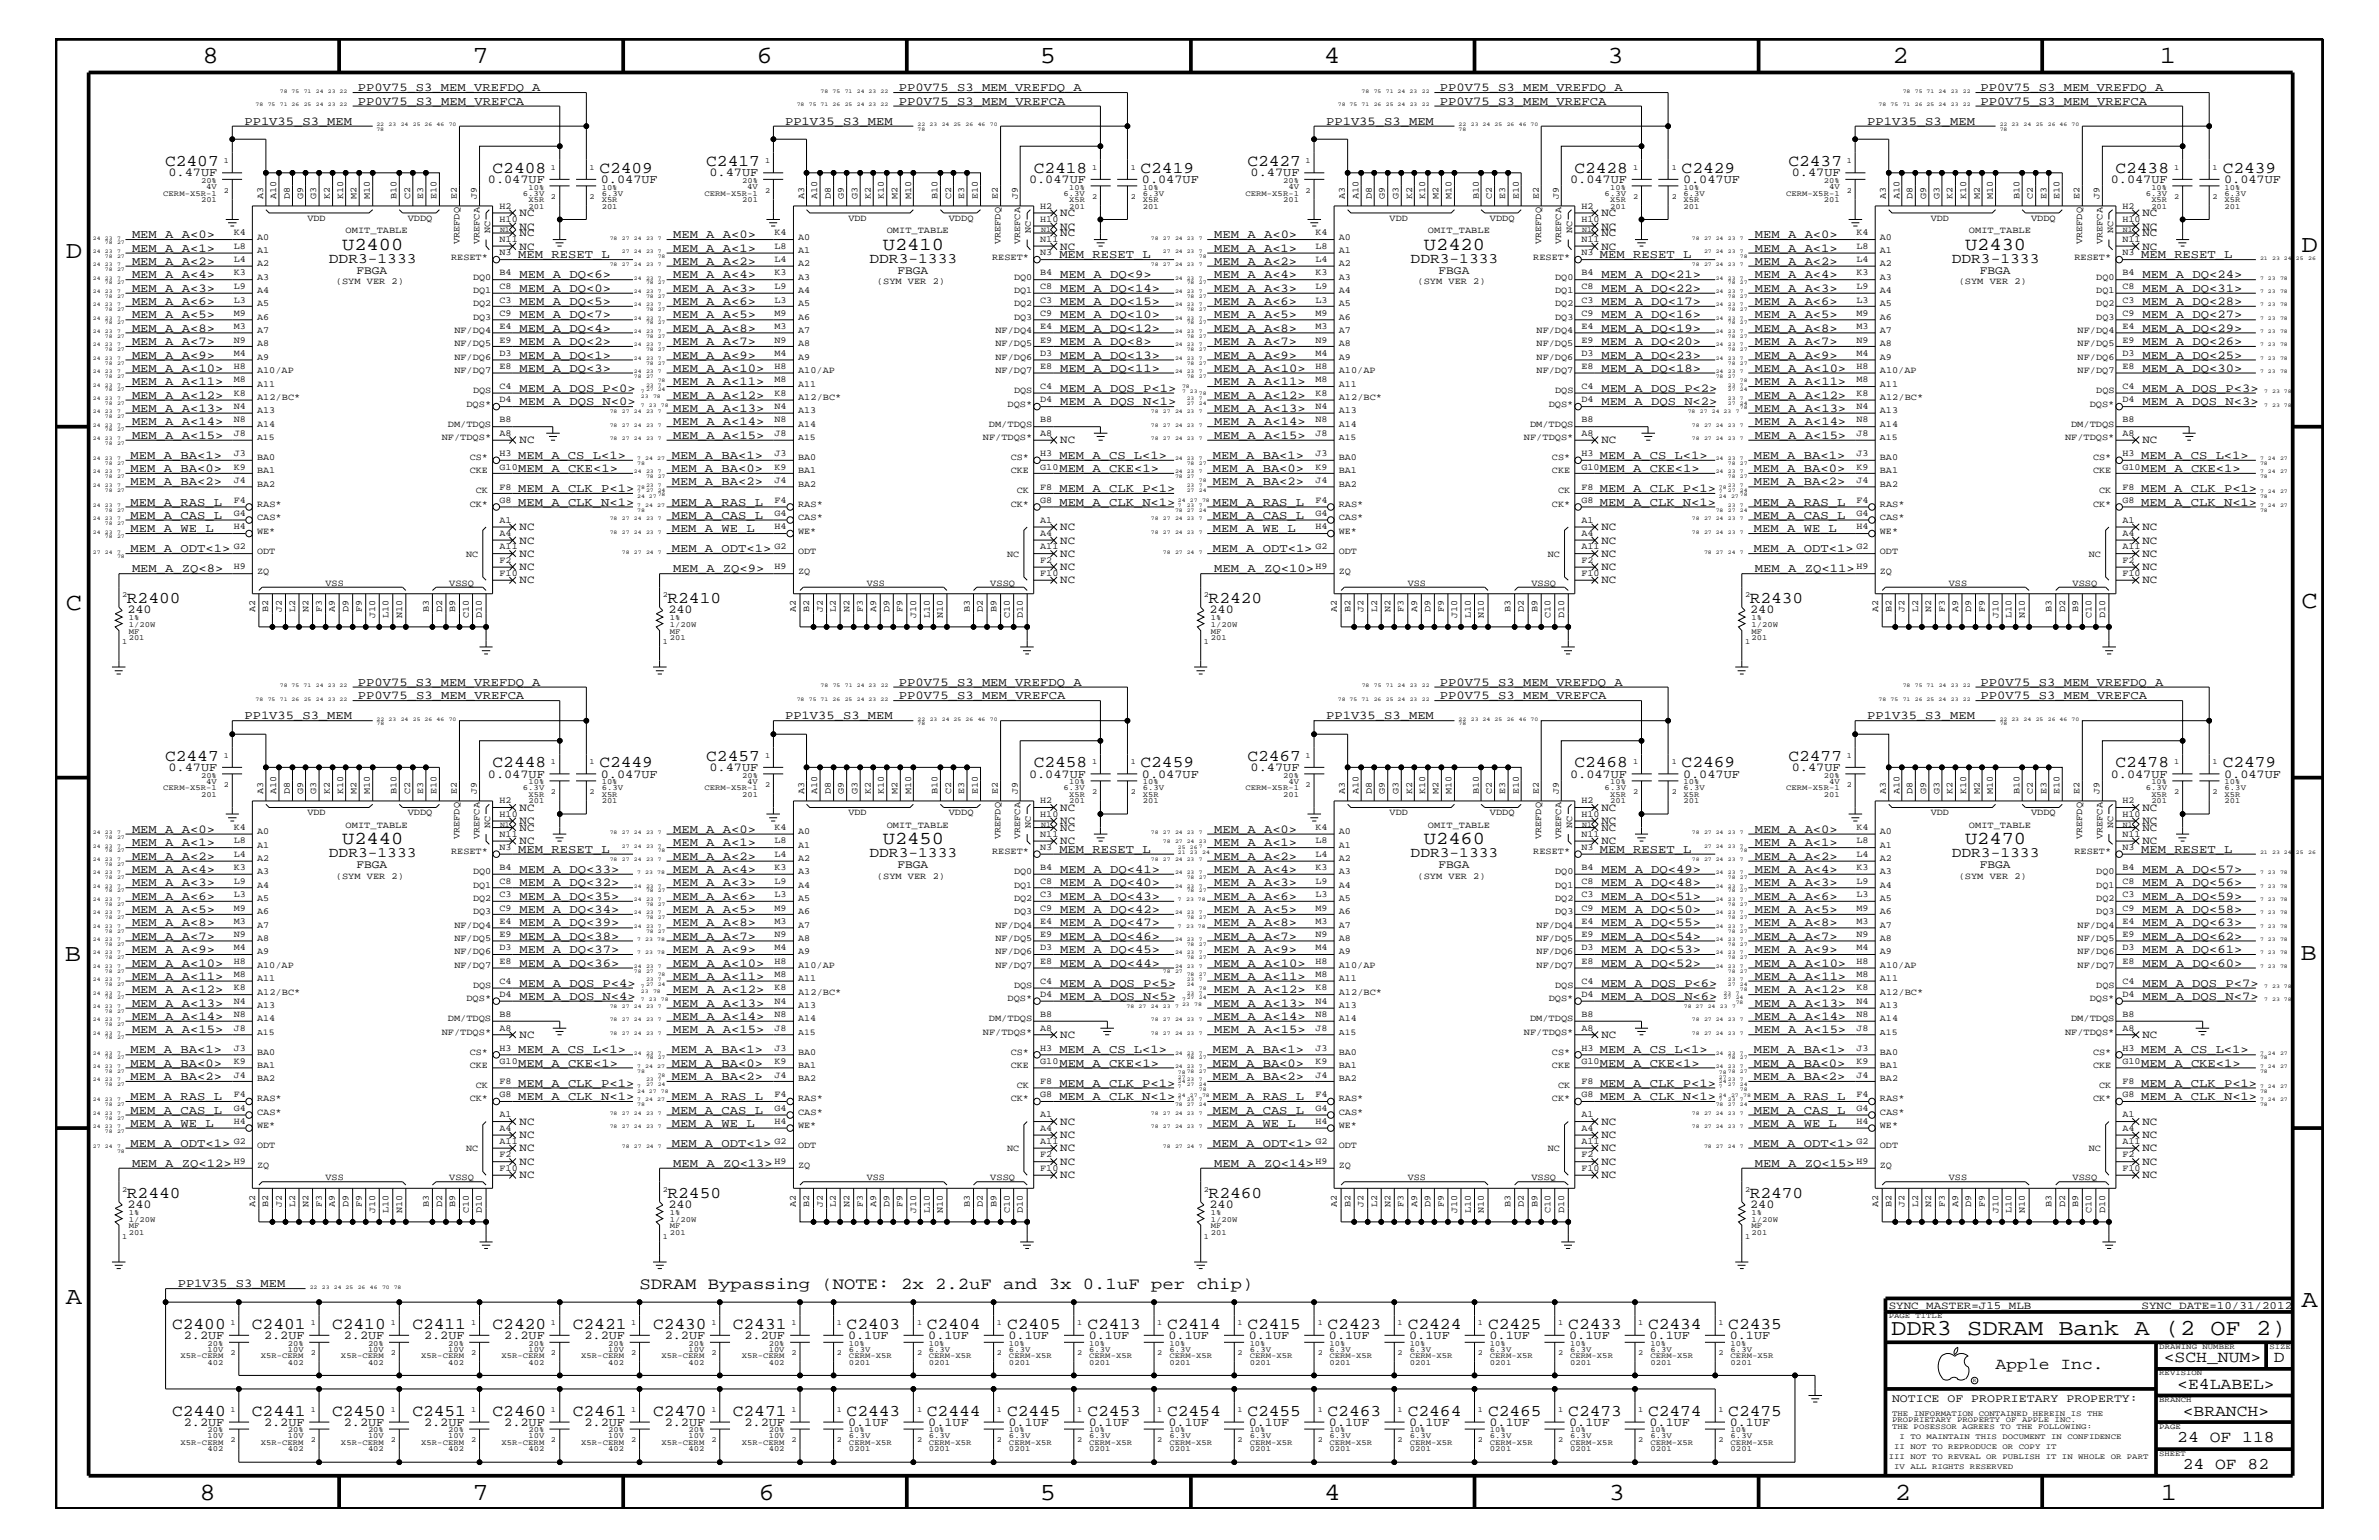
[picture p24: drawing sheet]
<svg xmlns="http://www.w3.org/2000/svg" width="432mm" height="279mm" viewBox="0 0 432 279" stroke-linecap="round" stroke-linejoin="round" font-family="sans-serif">
<defs><g id="words">
<g font-size="4.5">
<text x="36.7" y="11.5">8</text>
<text x="85.8" y="11.5">7</text>
<text x="137.3" y="11.5">6</text>
<text x="188.7" y="11.5">5</text>
<text x="240.3" y="11.5">4</text>
<text x="291.8" y="11.5">3</text>
<text x="343.5" y="11.5">2</text>
<text x="392" y="11.5">1</text>
<text x="11.9" y="46.8">D</text>
<text x="417.7" y="45.7">D</text>
<text x="11.9" y="110.6">C</text>
<text x="417.7" y="110.3">C</text>
<text x="11.8" y="174.3">B</text>
<text x="417.6" y="174.2">B</text>
<text x="11.9" y="236.7">A</text>
<text x="417.7" y="237.1">A</text>
<text x="36.2" y="272.1">8</text>
<text x="85.8" y="272.1">7</text>
<text x="137.7" y="272.1">6</text>
<text x="188.7" y="272.1">5</text>
<text x="240.4" y="272.1">4</text>
<text x="292" y="272.1">3</text>
<text x="343.9" y="272.1">2</text>
<text x="392.2" y="272.1">1</text>
</g>
<text font-size="4.1" x="343.3" y="242.3">DDR3 SDRAM Bank A (2 OF 2)</text>
<g font-size="3.3">
<text x="62.1" y="45.3">U2400</text>
<text x="160.2" y="45.3">U2410</text>
<text x="258.4" y="45.3">U2420</text>
<text x="356.7" y="45.3">U2430</text>
<text x="62.1" y="153.2">U2440</text>
<text x="160.2" y="153.2">U2450</text>
<text x="258.4" y="153.2">U2460</text>
<text x="356.7" y="153.2">U2470</text>
</g>
<g font-size="3">
<text x="30" y="30.2">C2407</text>
<text x="89.4" y="31.4">C2408</text>
<text x="108.8" y="31.4">C2409</text>
<text x="128.2" y="30.2">C2417</text>
<text x="187.6" y="31.4">C2418</text>
<text x="207" y="31.4">C2419</text>
<text x="226.4" y="30.2">C2427</text>
<text x="285.8" y="31.4">C2428</text>
<text x="305.2" y="31.4">C2429</text>
<text x="324.6" y="30.2">C2437</text>
<text x="384" y="31.4">C2438</text>
<text x="403.4" y="31.4">C2439</text>
<text x="23" y="109.4">R2400</text>
<text x="121.2" y="109.4">R2410</text>
<text x="219.4" y="109.4">R2420</text>
<text x="317.6" y="109.4">R2430</text>
<text x="30" y="138">C2447</text>
<text x="89.4" y="139.2">C2448</text>
<text x="108.8" y="139.2">C2449</text>
<text x="128.2" y="138">C2457</text>
<text x="187.6" y="139.2">C2458</text>
<text x="207" y="139.2">C2459</text>
<text x="226.4" y="138">C2467</text>
<text x="285.8" y="139.2">C2468</text>
<text x="305.2" y="139.2">C2469</text>
<text x="324.6" y="138">C2477</text>
<text x="384" y="139.2">C2478</text>
<text x="403.4" y="139.2">C2479</text>
<text x="23" y="217.3">R2440</text>
<text x="121.2" y="217.3">R2450</text>
<text x="219.4" y="217.3">R2460</text>
<text x="317.6" y="217.3">R2470</text>
<text x="116.1" y="233.8">SDRAM Bypassing (NOTE: 2x 2.2uF and 3x 0.1uF per chip)</text>
<text x="31.2" y="241.1">C2400</text>
<text x="45.7" y="241.1">C2401</text>
<text x="60.3" y="241.1">C2410</text>
<text x="74.8" y="241.1">C2411</text>
<text x="89.4" y="241.1">C2420</text>
<text x="104" y="241.1">C2421</text>
<text x="118.5" y="241.1">C2430</text>
<text x="133" y="241.1">C2431</text>
<text x="153.7" y="241.1">C2403</text>
<text x="168.2" y="241.1">C2404</text>
<text x="182.8" y="241.1">C2405</text>
<text x="197.4" y="241.1">C2413</text>
<text x="211.8" y="241.1">C2414</text>
<text x="226.4" y="241.1">C2415</text>
<text x="241" y="241.1">C2423</text>
<text x="255.5" y="241.1">C2424</text>
<text x="270.1" y="241.1">C2425</text>
<text x="284.6" y="241.1">C2433</text>
<text x="299.1" y="241.1">C2434</text>
<text x="313.7" y="241.1">C2435</text>
<text x="362.2" y="248.4">Apple Inc.</text>
<text x="392.7" y="247.1">&lt;SCH_NUM&gt;</text>
<text x="395.2" y="252">&lt;E4LABEL&gt;</text>
<text x="412.7" y="247.1">D</text>
<text x="31.2" y="256.8">C2440</text>
<text x="45.7" y="256.8">C2441</text>
<text x="60.3" y="256.8">C2450</text>
<text x="74.8" y="256.8">C2451</text>
<text x="89.4" y="256.8">C2460</text>
<text x="104" y="256.8">C2461</text>
<text x="118.5" y="256.8">C2470</text>
<text x="133" y="256.8">C2471</text>
<text x="153.7" y="256.8">C2443</text>
<text x="168.2" y="256.8">C2444</text>
<text x="182.8" y="256.8">C2445</text>
<text x="197.4" y="256.8">C2453</text>
<text x="211.8" y="256.8">C2454</text>
<text x="226.4" y="256.8">C2455</text>
<text x="241" y="256.8">C2463</text>
<text x="255.5" y="256.8">C2464</text>
<text x="270.1" y="256.8">C2465</text>
<text x="284.6" y="256.8">C2473</text>
<text x="299.1" y="256.8">C2474</text>
<text x="313.7" y="256.8">C2475</text>
<text x="396.2" y="256.8">&lt;BRANCH&gt;</text>
<text x="395.2" y="261.6">24 OF 118</text>
<text x="396.2" y="266.6">24 OF 82</text>
</g>
<g font-size="2.6">
<text x="59.7" y="47.7">DDR3-1333</text>
<text x="157.8" y="47.7">DDR3-1333</text>
<text x="256" y="47.7">DDR3-1333</text>
<text x="354.2" y="47.7">DDR3-1333</text>
<text x="59.7" y="155.6">DDR3-1333</text>
<text x="157.8" y="155.6">DDR3-1333</text>
<text x="256" y="155.6">DDR3-1333</text>
<text x="354.2" y="155.6">DDR3-1333</text>
</g>
<g font-size="2.2">
<text x="64.9" y="16.5">PP0V75_S3_MEM_VREFDQ_A</text>
<text x="163.2" y="16.5">PP0V75_S3_MEM_VREFDQ_A</text>
<text x="261.4" y="16.5">PP0V75_S3_MEM_VREFDQ_A</text>
<text x="359.5" y="16.5">PP0V75_S3_MEM_VREFDQ_A</text>
<text x="44.4" y="22.6">PP1V35_S3_MEM</text>
<text x="64.9" y="19">PP0V75_S3_MEM_VREFCA</text>
<text x="142.5" y="22.6">PP1V35_S3_MEM</text>
<text x="163.2" y="19">PP0V75_S3_MEM_VREFCA</text>
<text x="240.7" y="22.6">PP1V35_S3_MEM</text>
<text x="261.4" y="19">PP0V75_S3_MEM_VREFCA</text>
<text x="338.9" y="22.6">PP1V35_S3_MEM</text>
<text x="359.5" y="19">PP0V75_S3_MEM_VREFCA</text>
<text x="30.6" y="31.9">0.47UF</text>
<text x="88.6" y="33.1">0.047UF</text>
<text x="109.1" y="33.1">0.047UF</text>
<text x="128.8" y="31.9">0.47UF</text>
<text x="186.8" y="33.1">0.047UF</text>
<text x="207.3" y="33.1">0.047UF</text>
<text x="227" y="31.9">0.47UF</text>
<text x="285" y="33.1">0.047UF</text>
<text x="305.5" y="33.1">0.047UF</text>
<text x="325.2" y="31.9">0.47UF</text>
<text x="383.1" y="33.1">0.047UF</text>
<text x="403.7" y="33.1">0.047UF</text>
<text x="24" y="45.7">MEM_A_A&lt;1&gt;</text>
<text x="24" y="43.2">MEM_A_A&lt;0&gt;</text>
<text x="94.1" y="46.8">MEM_RESET_L</text>
<text x="122.2" y="45.7">MEM_A_A&lt;1&gt;</text>
<text x="122.2" y="43.2">MEM_A_A&lt;0&gt;</text>
<text x="192.3" y="46.8">MEM_RESET_L</text>
<text x="220.4" y="45.7">MEM_A_A&lt;1&gt;</text>
<text x="220.4" y="43.2">MEM_A_A&lt;0&gt;</text>
<text x="290.4" y="46.8">MEM_RESET_L</text>
<text x="318.5" y="45.7">MEM_A_A&lt;1&gt;</text>
<text x="318.5" y="43.2">MEM_A_A&lt;0&gt;</text>
<text x="388.6" y="46.8">MEM_RESET_L</text>
<text x="24" y="52.9">MEM_A_A&lt;3&gt;</text>
<text x="24" y="50.5">MEM_A_A&lt;4&gt;</text>
<text x="24" y="48">MEM_A_A&lt;2&gt;</text>
<text x="94.3" y="52.9">MEM_A_DQ&lt;0&gt;</text>
<text x="94.3" y="50.5">MEM_A_DQ&lt;6&gt;</text>
<text x="122.2" y="52.9">MEM_A_A&lt;3&gt;</text>
<text x="122.2" y="50.5">MEM_A_A&lt;4&gt;</text>
<text x="122.2" y="48">MEM_A_A&lt;2&gt;</text>
<text x="192.4" y="52.9">MEM_A_DQ&lt;14&gt;</text>
<text x="192.4" y="50.5">MEM_A_DQ&lt;9&gt;</text>
<text x="220.4" y="48">MEM_A_A&lt;2&gt;</text>
<text x="220.4" y="50.5">MEM_A_A&lt;4&gt;</text>
<text x="220.4" y="52.9">MEM_A_A&lt;3&gt;</text>
<text x="290.7" y="50.5">MEM_A_DQ&lt;21&gt;</text>
<text x="290.7" y="52.9">MEM_A_DQ&lt;22&gt;</text>
<text x="318.5" y="52.9">MEM_A_A&lt;3&gt;</text>
<text x="318.5" y="50.5">MEM_A_A&lt;4&gt;</text>
<text x="318.5" y="48">MEM_A_A&lt;2&gt;</text>
<text x="388.9" y="52.9">MEM_A_DQ&lt;31&gt;</text>
<text x="388.9" y="50.5">MEM_A_DQ&lt;24&gt;</text>
<text x="24" y="57.8">MEM_A_A&lt;5&gt;</text>
<text x="24" y="55.3">MEM_A_A&lt;6&gt;</text>
<text x="94.3" y="57.8">MEM_A_DQ&lt;7&gt;</text>
<text x="94.3" y="55.3">MEM_A_DQ&lt;5&gt;</text>
<text x="122.2" y="57.8">MEM_A_A&lt;5&gt;</text>
<text x="122.2" y="55.3">MEM_A_A&lt;6&gt;</text>
<text x="192.4" y="57.8">MEM_A_DQ&lt;10&gt;</text>
<text x="192.4" y="55.3">MEM_A_DQ&lt;15&gt;</text>
<text x="220.4" y="55.3">MEM_A_A&lt;6&gt;</text>
<text x="220.4" y="57.8">MEM_A_A&lt;5&gt;</text>
<text x="290.7" y="55.3">MEM_A_DQ&lt;17&gt;</text>
<text x="290.7" y="57.8">MEM_A_DQ&lt;16&gt;</text>
<text x="318.5" y="57.8">MEM_A_A&lt;5&gt;</text>
<text x="318.5" y="55.3">MEM_A_A&lt;6&gt;</text>
<text x="388.9" y="57.8">MEM_A_DQ&lt;27&gt;</text>
<text x="388.9" y="55.3">MEM_A_DQ&lt;28&gt;</text>
<text x="24" y="65.1">MEM_A_A&lt;9&gt;</text>
<text x="24" y="62.6">MEM_A_A&lt;7&gt;</text>
<text x="24" y="60.2">MEM_A_A&lt;8&gt;</text>
<text x="94.3" y="65.1">MEM_A_DQ&lt;1&gt;</text>
<text x="94.3" y="62.6">MEM_A_DQ&lt;2&gt;</text>
<text x="94.3" y="60.2">MEM_A_DQ&lt;4&gt;</text>
<text x="122.2" y="65.1">MEM_A_A&lt;9&gt;</text>
<text x="122.2" y="62.6">MEM_A_A&lt;7&gt;</text>
<text x="122.2" y="60.2">MEM_A_A&lt;8&gt;</text>
<text x="192.4" y="65.1">MEM_A_DQ&lt;13&gt;</text>
<text x="192.4" y="62.6">MEM_A_DQ&lt;8&gt;</text>
<text x="192.4" y="60.2">MEM_A_DQ&lt;12&gt;</text>
<text x="220.4" y="60.2">MEM_A_A&lt;8&gt;</text>
<text x="220.4" y="62.6">MEM_A_A&lt;7&gt;</text>
<text x="220.4" y="65.1">MEM_A_A&lt;9&gt;</text>
<text x="290.7" y="60.2">MEM_A_DQ&lt;19&gt;</text>
<text x="290.7" y="62.6">MEM_A_DQ&lt;20&gt;</text>
<text x="290.7" y="65.1">MEM_A_DQ&lt;23&gt;</text>
<text x="318.5" y="65.1">MEM_A_A&lt;9&gt;</text>
<text x="318.5" y="62.6">MEM_A_A&lt;7&gt;</text>
<text x="318.5" y="60.2">MEM_A_A&lt;8&gt;</text>
<text x="388.9" y="65.1">MEM_A_DQ&lt;25&gt;</text>
<text x="388.9" y="62.6">MEM_A_DQ&lt;26&gt;</text>
<text x="388.9" y="60.2">MEM_A_DQ&lt;29&gt;</text>
<text x="24" y="69.9">MEM_A_A&lt;11&gt;</text>
<text x="24" y="67.5">MEM_A_A&lt;10&gt;</text>
<text x="94.3" y="71.1">MEM_A_DQS_P&lt;0&gt;</text>
<text x="94.3" y="67.5">MEM_A_DQ&lt;3&gt;</text>
<text x="122.2" y="69.9">MEM_A_A&lt;11&gt;</text>
<text x="122.2" y="67.5">MEM_A_A&lt;10&gt;</text>
<text x="192.4" y="71.1">MEM_A_DQS_P&lt;1&gt;</text>
<text x="192.4" y="67.5">MEM_A_DQ&lt;11&gt;</text>
<text x="220.4" y="67.5">MEM_A_A&lt;10&gt;</text>
<text x="220.4" y="69.9">MEM_A_A&lt;11&gt;</text>
<text x="290.7" y="67.5">MEM_A_DQ&lt;18&gt;</text>
<text x="290.7" y="71.1">MEM_A_DQS_P&lt;2&gt;</text>
<text x="318.5" y="69.9">MEM_A_A&lt;11&gt;</text>
<text x="318.5" y="67.5">MEM_A_A&lt;10&gt;</text>
<text x="388.9" y="71.1">MEM_A_DQS_P&lt;3&gt;</text>
<text x="388.9" y="67.5">MEM_A_DQ&lt;30&gt;</text>
<text x="24" y="77.2">MEM_A_A&lt;14&gt;</text>
<text x="24" y="74.7">MEM_A_A&lt;13&gt;</text>
<text x="24" y="72.3">MEM_A_A&lt;12&gt;</text>
<text x="94.3" y="73.5">MEM_A_DQS_N&lt;0&gt;</text>
<text x="122.2" y="77.2">MEM_A_A&lt;14&gt;</text>
<text x="122.2" y="72.3">MEM_A_A&lt;12&gt;</text>
<text x="122.2" y="74.7">MEM_A_A&lt;13&gt;</text>
<text x="192.4" y="73.5">MEM_A_DQS_N&lt;1&gt;</text>
<text x="220.4" y="77.2">MEM_A_A&lt;14&gt;</text>
<text x="220.4" y="74.7">MEM_A_A&lt;13&gt;</text>
<text x="220.4" y="72.3">MEM_A_A&lt;12&gt;</text>
<text x="290.7" y="73.5">MEM_A_DQS_N&lt;2&gt;</text>
<text x="318.5" y="77.2">MEM_A_A&lt;14&gt;</text>
<text x="318.5" y="72.3">MEM_A_A&lt;12&gt;</text>
<text x="318.5" y="74.7">MEM_A_A&lt;13&gt;</text>
<text x="388.9" y="73.5">MEM_A_DQS_N&lt;3&gt;</text>
<text x="23.7" y="83.3">MEM_A_BA&lt;1&gt;</text>
<text x="24" y="79.6">MEM_A_A&lt;15&gt;</text>
<text x="94.1" y="83.3">MEM_A_CS_L&lt;1&gt;</text>
<text x="121.9" y="83.3">MEM_A_BA&lt;1&gt;</text>
<text x="122.2" y="79.6">MEM_A_A&lt;15&gt;</text>
<text x="192.3" y="83.3">MEM_A_CS_L&lt;1&gt;</text>
<text x="220.1" y="83.3">MEM_A_BA&lt;1&gt;</text>
<text x="220.4" y="79.6">MEM_A_A&lt;15&gt;</text>
<text x="290.4" y="83.3">MEM_A_CS_L&lt;1&gt;</text>
<text x="318.3" y="83.3">MEM_A_BA&lt;1&gt;</text>
<text x="318.5" y="79.6">MEM_A_A&lt;15&gt;</text>
<text x="388.6" y="83.3">MEM_A_CS_L&lt;1&gt;</text>
<text x="23.7" y="85.6">MEM_A_BA&lt;0&gt;</text>
<text x="23.7" y="88.1">MEM_A_BA&lt;2&gt;</text>
<text x="94.1" y="89.3">MEM_A_CLK_P&lt;1&gt;</text>
<text x="94.1" y="85.6">MEM_A_CKE&lt;1&gt;</text>
<text x="121.9" y="85.6">MEM_A_BA&lt;0&gt;</text>
<text x="121.9" y="88.1">MEM_A_BA&lt;2&gt;</text>
<text x="192.3" y="85.6">MEM_A_CKE&lt;1&gt;</text>
<text x="192.3" y="89.3">MEM_A_CLK_P&lt;1&gt;</text>
<text x="220.1" y="88.1">MEM_A_BA&lt;2&gt;</text>
<text x="220.1" y="85.6">MEM_A_BA&lt;0&gt;</text>
<text x="290.4" y="85.6">MEM_A_CKE&lt;1&gt;</text>
<text x="290.4" y="89.3">MEM_A_CLK_P&lt;1&gt;</text>
<text x="318.3" y="85.6">MEM_A_BA&lt;0&gt;</text>
<text x="318.3" y="88.1">MEM_A_BA&lt;2&gt;</text>
<text x="388.6" y="89.3">MEM_A_CLK_P&lt;1&gt;</text>
<text x="388.6" y="85.6">MEM_A_CKE&lt;1&gt;</text>
<text x="23.7" y="91.7">MEM_A_RAS_L</text>
<text x="23.7" y="94.2">MEM_A_CAS_L</text>
<text x="94.1" y="91.7">MEM_A_CLK_N&lt;1&gt;</text>
<text x="121.9" y="91.7">MEM_A_RAS_L</text>
<text x="121.9" y="94.2">MEM_A_CAS_L</text>
<text x="192.3" y="91.7">MEM_A_CLK_N&lt;1&gt;</text>
<text x="220.1" y="91.7">MEM_A_RAS_L</text>
<text x="220.1" y="94.2">MEM_A_CAS_L</text>
<text x="290.4" y="91.7">MEM_A_CLK_N&lt;1&gt;</text>
<text x="318.3" y="91.7">MEM_A_RAS_L</text>
<text x="318.3" y="94.2">MEM_A_CAS_L</text>
<text x="388.6" y="91.7">MEM_A_CLK_N&lt;1&gt;</text>
<text x="23.7" y="96.5">MEM_A_WE_L</text>
<text x="23.7" y="100.2">MEM_A_ODT&lt;1&gt;</text>
<text x="121.9" y="96.5">MEM_A_WE_L</text>
<text x="121.9" y="100.2">MEM_A_ODT&lt;1&gt;</text>
<text x="220.1" y="100.2">MEM_A_ODT&lt;1&gt;</text>
<text x="220.1" y="96.5">MEM_A_WE_L</text>
<text x="318.3" y="96.5">MEM_A_WE_L</text>
<text x="318.3" y="100.2">MEM_A_ODT&lt;1&gt;</text>
<text x="24" y="103.8">MEM_A_ZQ&lt;8&gt;</text>
<text x="122.2" y="103.8">MEM_A_ZQ&lt;9&gt;</text>
<text x="220.4" y="103.8">MEM_A_ZQ&lt;10&gt;</text>
<text x="318.5" y="103.8">MEM_A_ZQ&lt;11&gt;</text>
<text x="23.1" y="111.2">240</text>
<text x="121.3" y="111.2">240</text>
<text x="219.5" y="111.2">240</text>
<text x="317.7" y="111.2">240</text>
<text x="64.9" y="124.4">PP0V75_S3_MEM_VREFDQ_A</text>
<text x="163.2" y="124.4">PP0V75_S3_MEM_VREFDQ_A</text>
<text x="261.4" y="124.4">PP0V75_S3_MEM_VREFDQ_A</text>
<text x="359.5" y="124.4">PP0V75_S3_MEM_VREFDQ_A</text>
<text x="44.4" y="130.5">PP1V35_S3_MEM</text>
<text x="64.9" y="126.9">PP0V75_S3_MEM_VREFCA</text>
<text x="142.5" y="130.5">PP1V35_S3_MEM</text>
<text x="163.2" y="126.9">PP0V75_S3_MEM_VREFCA</text>
<text x="240.7" y="130.5">PP1V35_S3_MEM</text>
<text x="261.4" y="126.9">PP0V75_S3_MEM_VREFCA</text>
<text x="338.9" y="130.5">PP1V35_S3_MEM</text>
<text x="359.5" y="126.9">PP0V75_S3_MEM_VREFCA</text>
<text x="30.6" y="139.8">0.47UF</text>
<text x="88.6" y="141.1">0.047UF</text>
<text x="109.1" y="141.1">0.047UF</text>
<text x="128.8" y="139.8">0.47UF</text>
<text x="186.8" y="141.1">0.047UF</text>
<text x="207.3" y="141.1">0.047UF</text>
<text x="227" y="139.8">0.47UF</text>
<text x="285" y="141.1">0.047UF</text>
<text x="305.5" y="141.1">0.047UF</text>
<text x="325.2" y="139.8">0.47UF</text>
<text x="383.1" y="141.1">0.047UF</text>
<text x="403.7" y="141.1">0.047UF</text>
<text x="24" y="153.5">MEM_A_A&lt;1&gt;</text>
<text x="24" y="151.1">MEM_A_A&lt;0&gt;</text>
<text x="24" y="156">MEM_A_A&lt;2&gt;</text>
<text x="94.1" y="154.7">MEM_RESET_L</text>
<text x="122.2" y="153.5">MEM_A_A&lt;1&gt;</text>
<text x="122.2" y="151.1">MEM_A_A&lt;0&gt;</text>
<text x="122.2" y="156">MEM_A_A&lt;2&gt;</text>
<text x="192.3" y="154.7">MEM_RESET_L</text>
<text x="220.4" y="151.1">MEM_A_A&lt;0&gt;</text>
<text x="220.4" y="156">MEM_A_A&lt;2&gt;</text>
<text x="220.4" y="153.5">MEM_A_A&lt;1&gt;</text>
<text x="290.4" y="154.7">MEM_RESET_L</text>
<text x="318.5" y="153.5">MEM_A_A&lt;1&gt;</text>
<text x="318.5" y="151.1">MEM_A_A&lt;0&gt;</text>
<text x="318.5" y="156">MEM_A_A&lt;2&gt;</text>
<text x="388.6" y="154.7">MEM_RESET_L</text>
<text x="24" y="160.8">MEM_A_A&lt;3&gt;</text>
<text x="24" y="158.4">MEM_A_A&lt;4&gt;</text>
<text x="94.3" y="160.8">MEM_A_DQ&lt;32&gt;</text>
<text x="94.3" y="158.4">MEM_A_DQ&lt;33&gt;</text>
<text x="122.2" y="160.8">MEM_A_A&lt;3&gt;</text>
<text x="122.2" y="158.4">MEM_A_A&lt;4&gt;</text>
<text x="192.4" y="160.8">MEM_A_DQ&lt;40&gt;</text>
<text x="192.4" y="158.4">MEM_A_DQ&lt;41&gt;</text>
<text x="220.4" y="160.8">MEM_A_A&lt;3&gt;</text>
<text x="220.4" y="158.4">MEM_A_A&lt;4&gt;</text>
<text x="290.7" y="160.8">MEM_A_DQ&lt;48&gt;</text>
<text x="290.7" y="158.4">MEM_A_DQ&lt;49&gt;</text>
<text x="318.5" y="160.8">MEM_A_A&lt;3&gt;</text>
<text x="318.5" y="158.4">MEM_A_A&lt;4&gt;</text>
<text x="388.9" y="160.8">MEM_A_DQ&lt;56&gt;</text>
<text x="388.9" y="158.4">MEM_A_DQ&lt;57&gt;</text>
<text x="24" y="165.6">MEM_A_A&lt;5&gt;</text>
<text x="24" y="163.3">MEM_A_A&lt;6&gt;</text>
<text x="94.3" y="165.6">MEM_A_DQ&lt;34&gt;</text>
<text x="94.3" y="163.3">MEM_A_DQ&lt;35&gt;</text>
<text x="122.2" y="165.6">MEM_A_A&lt;5&gt;</text>
<text x="122.2" y="163.3">MEM_A_A&lt;6&gt;</text>
<text x="192.4" y="163.3">MEM_A_DQ&lt;43&gt;</text>
<text x="192.4" y="165.6">MEM_A_DQ&lt;42&gt;</text>
<text x="220.4" y="165.6">MEM_A_A&lt;5&gt;</text>
<text x="220.4" y="163.3">MEM_A_A&lt;6&gt;</text>
<text x="290.7" y="165.6">MEM_A_DQ&lt;50&gt;</text>
<text x="290.7" y="163.3">MEM_A_DQ&lt;51&gt;</text>
<text x="318.5" y="165.6">MEM_A_A&lt;5&gt;</text>
<text x="318.5" y="163.3">MEM_A_A&lt;6&gt;</text>
<text x="388.9" y="165.6">MEM_A_DQ&lt;58&gt;</text>
<text x="388.9" y="163.3">MEM_A_DQ&lt;59&gt;</text>
<text x="24" y="172.9">MEM_A_A&lt;9&gt;</text>
<text x="24" y="170.5">MEM_A_A&lt;7&gt;</text>
<text x="24" y="168.1">MEM_A_A&lt;8&gt;</text>
<text x="94.3" y="172.9">MEM_A_DQ&lt;37&gt;</text>
<text x="94.3" y="170.5">MEM_A_DQ&lt;38&gt;</text>
<text x="94.3" y="168.1">MEM_A_DQ&lt;39&gt;</text>
<text x="122.2" y="172.9">MEM_A_A&lt;9&gt;</text>
<text x="122.2" y="170.5">MEM_A_A&lt;7&gt;</text>
<text x="122.2" y="168.1">MEM_A_A&lt;8&gt;</text>
<text x="192.4" y="172.9">MEM_A_DQ&lt;45&gt;</text>
<text x="192.4" y="168.1">MEM_A_DQ&lt;47&gt;</text>
<text x="192.4" y="170.5">MEM_A_DQ&lt;46&gt;</text>
<text x="220.4" y="172.9">MEM_A_A&lt;9&gt;</text>
<text x="220.4" y="168.1">MEM_A_A&lt;8&gt;</text>
<text x="220.4" y="170.5">MEM_A_A&lt;7&gt;</text>
<text x="290.7" y="172.9">MEM_A_DQ&lt;53&gt;</text>
<text x="290.7" y="170.5">MEM_A_DQ&lt;54&gt;</text>
<text x="290.7" y="168.1">MEM_A_DQ&lt;55&gt;</text>
<text x="318.5" y="172.9">MEM_A_A&lt;9&gt;</text>
<text x="318.5" y="170.5">MEM_A_A&lt;7&gt;</text>
<text x="318.5" y="168.1">MEM_A_A&lt;8&gt;</text>
<text x="388.9" y="172.9">MEM_A_DQ&lt;61&gt;</text>
<text x="388.9" y="170.5">MEM_A_DQ&lt;62&gt;</text>
<text x="388.9" y="168.1">MEM_A_DQ&lt;63&gt;</text>
<text x="24" y="177.7">MEM_A_A&lt;11&gt;</text>
<text x="24" y="175.4">MEM_A_A&lt;10&gt;</text>
<text x="94.3" y="179">MEM_A_DQS_P&lt;4&gt;</text>
<text x="94.3" y="175.4">MEM_A_DQ&lt;36&gt;</text>
<text x="122.2" y="177.7">MEM_A_A&lt;11&gt;</text>
<text x="122.2" y="175.4">MEM_A_A&lt;10&gt;</text>
<text x="192.4" y="179">MEM_A_DQS_P&lt;5&gt;</text>
<text x="192.4" y="175.4">MEM_A_DQ&lt;44&gt;</text>
<text x="220.4" y="177.7">MEM_A_A&lt;11&gt;</text>
<text x="220.4" y="175.4">MEM_A_A&lt;10&gt;</text>
<text x="290.7" y="179">MEM_A_DQS_P&lt;6&gt;</text>
<text x="290.7" y="175.4">MEM_A_DQ&lt;52&gt;</text>
<text x="318.5" y="175.4">MEM_A_A&lt;10&gt;</text>
<text x="318.5" y="177.7">MEM_A_A&lt;11&gt;</text>
<text x="388.9" y="179">MEM_A_DQS_P&lt;7&gt;</text>
<text x="388.9" y="175.4">MEM_A_DQ&lt;60&gt;</text>
<text x="24" y="185">MEM_A_A&lt;14&gt;</text>
<text x="24" y="180.2">MEM_A_A&lt;12&gt;</text>
<text x="24" y="182.7">MEM_A_A&lt;13&gt;</text>
<text x="94.3" y="181.4">MEM_A_DQS_N&lt;4&gt;</text>
<text x="122.2" y="185">MEM_A_A&lt;14&gt;</text>
<text x="122.2" y="180.2">MEM_A_A&lt;12&gt;</text>
<text x="122.2" y="182.7">MEM_A_A&lt;13&gt;</text>
<text x="192.4" y="181.4">MEM_A_DQS_N&lt;5&gt;</text>
<text x="220.4" y="185">MEM_A_A&lt;14&gt;</text>
<text x="220.4" y="180.2">MEM_A_A&lt;12&gt;</text>
<text x="220.4" y="182.7">MEM_A_A&lt;13&gt;</text>
<text x="290.7" y="181.4">MEM_A_DQS_N&lt;6&gt;</text>
<text x="318.5" y="185">MEM_A_A&lt;14&gt;</text>
<text x="318.5" y="180.2">MEM_A_A&lt;12&gt;</text>
<text x="318.5" y="182.7">MEM_A_A&lt;13&gt;</text>
<text x="388.9" y="181.4">MEM_A_DQS_N&lt;7&gt;</text>
<text x="23.7" y="191.1">MEM_A_BA&lt;1&gt;</text>
<text x="24" y="187.5">MEM_A_A&lt;15&gt;</text>
<text x="94.1" y="191.1">MEM_A_CS_L&lt;1&gt;</text>
<text x="121.9" y="191.1">MEM_A_BA&lt;1&gt;</text>
<text x="122.2" y="187.5">MEM_A_A&lt;15&gt;</text>
<text x="192.3" y="191.1">MEM_A_CS_L&lt;1&gt;</text>
<text x="220.1" y="191.1">MEM_A_BA&lt;1&gt;</text>
<text x="220.4" y="187.5">MEM_A_A&lt;15&gt;</text>
<text x="290.4" y="191.1">MEM_A_CS_L&lt;1&gt;</text>
<text x="318.3" y="191.1">MEM_A_BA&lt;1&gt;</text>
<text x="318.5" y="187.5">MEM_A_A&lt;15&gt;</text>
<text x="388.6" y="191.1">MEM_A_CS_L&lt;1&gt;</text>
<text x="23.7" y="193.6">MEM_A_BA&lt;0&gt;</text>
<text x="23.7" y="195.9">MEM_A_BA&lt;2&gt;</text>
<text x="94.1" y="197.2">MEM_A_CLK_P&lt;1&gt;</text>
<text x="94.1" y="193.6">MEM_A_CKE&lt;1&gt;</text>
<text x="121.9" y="195.9">MEM_A_BA&lt;2&gt;</text>
<text x="121.9" y="193.6">MEM_A_BA&lt;0&gt;</text>
<text x="192.3" y="193.6">MEM_A_CKE&lt;1&gt;</text>
<text x="192.3" y="197.2">MEM_A_CLK_P&lt;1&gt;</text>
<text x="220.1" y="193.6">MEM_A_BA&lt;0&gt;</text>
<text x="220.1" y="195.9">MEM_A_BA&lt;2&gt;</text>
<text x="290.4" y="193.6">MEM_A_CKE&lt;1&gt;</text>
<text x="290.4" y="197.2">MEM_A_CLK_P&lt;1&gt;</text>
<text x="318.3" y="193.6">MEM_A_BA&lt;0&gt;</text>
<text x="318.3" y="195.9">MEM_A_BA&lt;2&gt;</text>
<text x="388.6" y="197.2">MEM_A_CLK_P&lt;1&gt;</text>
<text x="388.6" y="193.6">MEM_A_CKE&lt;1&gt;</text>
<text x="23.7" y="199.6">MEM_A_RAS_L</text>
<text x="23.7" y="202">MEM_A_CAS_L</text>
<text x="94.1" y="199.6">MEM_A_CLK_N&lt;1&gt;</text>
<text x="121.9" y="199.6">MEM_A_RAS_L</text>
<text x="121.9" y="202">MEM_A_CAS_L</text>
<text x="192.3" y="199.6">MEM_A_CLK_N&lt;1&gt;</text>
<text x="220.1" y="199.6">MEM_A_RAS_L</text>
<text x="220.1" y="202">MEM_A_CAS_L</text>
<text x="290.4" y="199.6">MEM_A_CLK_N&lt;1&gt;</text>
<text x="318.3" y="199.6">MEM_A_RAS_L</text>
<text x="318.3" y="202">MEM_A_CAS_L</text>
<text x="388.6" y="199.6">MEM_A_CLK_N&lt;1&gt;</text>
<text x="23.7" y="204.4">MEM_A_WE_L</text>
<text x="23.7" y="208.1">MEM_A_ODT&lt;1&gt;</text>
<text x="121.9" y="208.1">MEM_A_ODT&lt;1&gt;</text>
<text x="121.9" y="204.4">MEM_A_WE_L</text>
<text x="220.1" y="204.4">MEM_A_WE_L</text>
<text x="220.1" y="208.1">MEM_A_ODT&lt;1&gt;</text>
<text x="318.3" y="204.4">MEM_A_WE_L</text>
<text x="318.3" y="208.1">MEM_A_ODT&lt;1&gt;</text>
<text x="24" y="211.7">MEM_A_ZQ&lt;12&gt;</text>
<text x="122.2" y="211.7">MEM_A_ZQ&lt;13&gt;</text>
<text x="220.4" y="211.7">MEM_A_ZQ&lt;14&gt;</text>
<text x="318.5" y="211.7">MEM_A_ZQ&lt;15&gt;</text>
<text x="23.1" y="219.1">240</text>
<text x="121.3" y="219.1">240</text>
<text x="219.5" y="219.1">240</text>
<text x="317.7" y="219.1">240</text>
<text x="32.3" y="233.5">PP1V35_S3_MEM</text>
<text x="33.4" y="242.9">2.2UF</text>
<text x="47.9" y="242.9">2.2UF</text>
<text x="62.4" y="242.9">2.2UF</text>
<text x="77" y="242.9">2.2UF</text>
<text x="91.5" y="242.9">2.2UF</text>
<text x="106.1" y="242.9">2.2UF</text>
<text x="120.6" y="242.9">2.2UF</text>
<text x="135.1" y="242.9">2.2UF</text>
<text x="153.9" y="242.9">0.1UF</text>
<text x="168.5" y="242.9">0.1UF</text>
<text x="183" y="242.9">0.1UF</text>
<text x="197.6" y="242.9">0.1UF</text>
<text x="212.1" y="242.9">0.1UF</text>
<text x="226.7" y="242.9">0.1UF</text>
<text x="241.2" y="242.9">0.1UF</text>
<text x="255.8" y="242.9">0.1UF</text>
<text x="270.3" y="242.9">0.1UF</text>
<text x="284.8" y="242.9">0.1UF</text>
<text x="299.4" y="242.9">0.1UF</text>
<text x="313.9" y="242.9">0.1UF</text>
<text x="33.4" y="258.7">2.2UF</text>
<text x="47.9" y="258.7">2.2UF</text>
<text x="62.4" y="258.7">2.2UF</text>
<text x="77" y="258.7">2.2UF</text>
<text x="91.5" y="258.7">2.2UF</text>
<text x="106.1" y="258.7">2.2UF</text>
<text x="120.6" y="258.7">2.2UF</text>
<text x="135.1" y="258.7">2.2UF</text>
<text x="153.9" y="258.7">0.1UF</text>
<text x="168.5" y="258.7">0.1UF</text>
<text x="183" y="258.7">0.1UF</text>
<text x="197.6" y="258.7">0.1UF</text>
<text x="212.1" y="258.7">0.1UF</text>
<text x="226.7" y="258.7">0.1UF</text>
<text x="241.2" y="258.7">0.1UF</text>
<text x="255.8" y="258.7">0.1UF</text>
<text x="270.3" y="258.7">0.1UF</text>
<text x="284.8" y="258.7">0.1UF</text>
<text x="299.4" y="258.7">0.1UF</text>
<text x="313.9" y="258.7">0.1UF</text>
</g>
<g font-size="2.1">
<text x="64.7" y="49.6">FBGA</text>
<text x="162.9" y="49.6">FBGA</text>
<text x="261.1" y="49.6">FBGA</text>
<text x="359.3" y="49.6">FBGA</text>
<text x="64.7" y="157.5">FBGA</text>
<text x="162.9" y="157.5">FBGA</text>
<text x="261.1" y="157.5">FBGA</text>
<text x="359.3" y="157.5">FBGA</text>
<text x="343.4" y="254.4">NOTICE OF PROPRIETARY PROPERTY:</text>
</g>
<g font-size="2">
<text x="94.3" y="39.2">NC</text>
<text x="94.3" y="41.7">NC</text>
<text x="192.4" y="39.2">NC</text>
<text x="192.4" y="41.7">NC</text>
<text x="290.7" y="39.2">NC</text>
<text x="290.7" y="41.7">NC</text>
<text x="388.9" y="39.2">NC</text>
<text x="388.9" y="41.7">NC</text>
<text x="94.3" y="42.9">NC</text>
<text x="94.3" y="45.3">NC</text>
<text x="192.4" y="42.9">NC</text>
<text x="192.4" y="45.3">NC</text>
<text x="290.7" y="42.9">NC</text>
<text x="290.7" y="45.3">NC</text>
<text x="388.9" y="42.9">NC</text>
<text x="388.9" y="45.3">NC</text>
<text x="94.3" y="80.5">NC</text>
<text x="192.4" y="80.5">NC</text>
<text x="290.7" y="80.5">NC</text>
<text x="388.9" y="80.5">NC</text>
<text x="94.3" y="101">NC</text>
<text x="94.3" y="96.2">NC</text>
<text x="94.3" y="98.7">NC</text>
<text x="192.4" y="101">NC</text>
<text x="192.4" y="96.2">NC</text>
<text x="192.4" y="98.7">NC</text>
<text x="290.7" y="101">NC</text>
<text x="290.7" y="96.2">NC</text>
<text x="290.7" y="98.7">NC</text>
<text x="388.9" y="101">NC</text>
<text x="388.9" y="96.2">NC</text>
<text x="388.9" y="98.7">NC</text>
<text x="94.3" y="103.5">NC</text>
<text x="94.3" y="105.9">NC</text>
<text x="192.4" y="103.5">NC</text>
<text x="192.4" y="105.9">NC</text>
<text x="290.7" y="103.5">NC</text>
<text x="290.7" y="105.9">NC</text>
<text x="388.9" y="103.5">NC</text>
<text x="388.9" y="105.9">NC</text>
<text x="94.3" y="147.1">NC</text>
<text x="94.3" y="149.5">NC</text>
<text x="192.4" y="147.1">NC</text>
<text x="192.4" y="149.5">NC</text>
<text x="290.7" y="147.1">NC</text>
<text x="290.7" y="149.5">NC</text>
<text x="388.9" y="147.1">NC</text>
<text x="388.9" y="149.5">NC</text>
<text x="94.3" y="150.7">NC</text>
<text x="94.3" y="153.2">NC</text>
<text x="192.4" y="150.7">NC</text>
<text x="192.4" y="153.2">NC</text>
<text x="290.7" y="150.7">NC</text>
<text x="290.7" y="153.2">NC</text>
<text x="388.9" y="150.7">NC</text>
<text x="388.9" y="153.2">NC</text>
<text x="94.3" y="188.3">NC</text>
<text x="192.4" y="188.3">NC</text>
<text x="290.7" y="188.3">NC</text>
<text x="388.9" y="188.3">NC</text>
<text x="94.3" y="208.9">NC</text>
<text x="94.3" y="204.1">NC</text>
<text x="94.3" y="206.5">NC</text>
<text x="192.4" y="208.9">NC</text>
<text x="192.4" y="204.1">NC</text>
<text x="192.4" y="206.5">NC</text>
<text x="290.7" y="208.9">NC</text>
<text x="290.7" y="204.1">NC</text>
<text x="290.7" y="206.5">NC</text>
<text x="388.9" y="208.9">NC</text>
<text x="388.9" y="204.1">NC</text>
<text x="388.9" y="206.5">NC</text>
<text x="94.3" y="211.4">NC</text>
<text x="94.3" y="213.8">NC</text>
<text x="192.4" y="211.4">NC</text>
<text x="192.4" y="213.8">NC</text>
<text x="290.7" y="211.4">NC</text>
<text x="290.7" y="213.8">NC</text>
<text x="388.9" y="211.4">NC</text>
<text x="388.9" y="213.8">NC</text>
<text x="342.8" y="237.4">SYNC_MASTER=J15_MLB</text>
<text x="388.7" y="237.4">SYNC_DATE=10/31/2012</text>
</g>
<g font-size="1.7">
<text x="47.8" y="36.2" transform="rotate(-90 47.8 36.2)">A3</text>
<text x="50.1" y="36.2" transform="rotate(-90 50.1 36.2)">A10</text>
<text x="52.6" y="36.2" transform="rotate(-90 52.6 36.2)">D8</text>
<text x="55" y="36.2" transform="rotate(-90 55 36.2)">G9</text>
<text x="55.8" y="40.1">VDD</text>
<text x="57.4" y="36.2" transform="rotate(-90 57.4 36.2)">G3</text>
<text x="59.9" y="36.2" transform="rotate(-90 59.9 36.2)">K2</text>
<text x="62.3" y="36.2" transform="rotate(-90 62.3 36.2)">K10</text>
<text x="64.7" y="36.2" transform="rotate(-90 64.7 36.2)">M2</text>
<text x="67.1" y="36.2" transform="rotate(-90 67.1 36.2)">M10</text>
<text x="72" y="36.2" transform="rotate(-90 72 36.2)">B10</text>
<text x="74" y="40.1">VDDQ</text>
<text x="74.4" y="36.2" transform="rotate(-90 74.4 36.2)">C2</text>
<text x="76.8" y="36.2" transform="rotate(-90 76.8 36.2)">E3</text>
<text x="79.2" y="36.2" transform="rotate(-90 79.2 36.2)">E10</text>
<text x="82.9" y="36.2" transform="rotate(-90 82.9 36.2)">E2</text>
<text x="86.5" y="36.2" transform="rotate(-90 86.5 36.2)">J9</text>
<text x="90.7" y="40.3">H10</text>
<text x="90.7" y="37.9">H2</text>
<text x="146" y="36.2" transform="rotate(-90 146 36.2)">A3</text>
<text x="148.3" y="36.2" transform="rotate(-90 148.3 36.2)">A10</text>
<text x="150.8" y="36.2" transform="rotate(-90 150.8 36.2)">D8</text>
<text x="153.2" y="36.2" transform="rotate(-90 153.2 36.2)">G9</text>
<text x="154" y="40.1">VDD</text>
<text x="155.6" y="36.2" transform="rotate(-90 155.6 36.2)">G3</text>
<text x="158.1" y="36.2" transform="rotate(-90 158.1 36.2)">K2</text>
<text x="160.4" y="36.2" transform="rotate(-90 160.4 36.2)">K10</text>
<text x="162.9" y="36.2" transform="rotate(-90 162.9 36.2)">M2</text>
<text x="165.4" y="36.2" transform="rotate(-90 165.4 36.2)">M10</text>
<text x="170.2" y="36.2" transform="rotate(-90 170.2 36.2)">B10</text>
<text x="172.2" y="40.1">VDDQ</text>
<text x="172.6" y="36.2" transform="rotate(-90 172.6 36.2)">C2</text>
<text x="175" y="36.2" transform="rotate(-90 175 36.2)">E3</text>
<text x="177.5" y="36.2" transform="rotate(-90 177.5 36.2)">E10</text>
<text x="181.1" y="36.2" transform="rotate(-90 181.1 36.2)">E2</text>
<text x="184.7" y="36.2" transform="rotate(-90 184.7 36.2)">J9</text>
<text x="188.8" y="40.3">H10</text>
<text x="188.8" y="37.9">H2</text>
<text x="244.1" y="36.2" transform="rotate(-90 244.1 36.2)">A3</text>
<text x="246.5" y="36.2" transform="rotate(-90 246.5 36.2)">A10</text>
<text x="249" y="36.2" transform="rotate(-90 249 36.2)">D8</text>
<text x="251.4" y="36.2" transform="rotate(-90 251.4 36.2)">G9</text>
<text x="252.2" y="40.1">VDD</text>
<text x="253.8" y="36.2" transform="rotate(-90 253.8 36.2)">G3</text>
<text x="256.3" y="36.2" transform="rotate(-90 256.3 36.2)">K2</text>
<text x="258.7" y="36.2" transform="rotate(-90 258.7 36.2)">K10</text>
<text x="261.1" y="36.2" transform="rotate(-90 261.1 36.2)">M2</text>
<text x="263.5" y="36.2" transform="rotate(-90 263.5 36.2)">M10</text>
<text x="268.4" y="36.2" transform="rotate(-90 268.4 36.2)">B10</text>
<text x="270.4" y="40.1">VDDQ</text>
<text x="270.8" y="36.2" transform="rotate(-90 270.8 36.2)">C2</text>
<text x="273.2" y="36.2" transform="rotate(-90 273.2 36.2)">E3</text>
<text x="275.7" y="36.2" transform="rotate(-90 275.7 36.2)">E10</text>
<text x="279.3" y="36.2" transform="rotate(-90 279.3 36.2)">E2</text>
<text x="283" y="36.2" transform="rotate(-90 283 36.2)">J9</text>
<text x="287" y="40.3">H10</text>
<text x="287" y="37.9">H2</text>
<text x="342.3" y="36.2" transform="rotate(-90 342.3 36.2)">A3</text>
<text x="344.8" y="36.2" transform="rotate(-90 344.8 36.2)">A10</text>
<text x="347.1" y="36.2" transform="rotate(-90 347.1 36.2)">D8</text>
<text x="349.6" y="36.2" transform="rotate(-90 349.6 36.2)">G9</text>
<text x="350.4" y="40.1">VDD</text>
<text x="352" y="36.2" transform="rotate(-90 352 36.2)">G3</text>
<text x="354.4" y="36.2" transform="rotate(-90 354.4 36.2)">K2</text>
<text x="356.9" y="36.2" transform="rotate(-90 356.9 36.2)">K10</text>
<text x="359.3" y="36.2" transform="rotate(-90 359.3 36.2)">M2</text>
<text x="361.7" y="36.2" transform="rotate(-90 361.7 36.2)">M10</text>
<text x="366.5" y="36.2" transform="rotate(-90 366.5 36.2)">B10</text>
<text x="368.6" y="40.1">VDDQ</text>
<text x="369" y="36.2" transform="rotate(-90 369 36.2)">C2</text>
<text x="371.4" y="36.2" transform="rotate(-90 371.4 36.2)">E3</text>
<text x="373.8" y="36.2" transform="rotate(-90 373.8 36.2)">E10</text>
<text x="377.4" y="36.2" transform="rotate(-90 377.4 36.2)">E2</text>
<text x="381.1" y="36.2" transform="rotate(-90 381.1 36.2)">J9</text>
<text x="385.2" y="40.3">H10</text>
<text x="385.2" y="37.9">H2</text>
<text x="42.4" y="47.6">L4</text>
<text x="42.4" y="45.2">L8</text>
<text x="42.4" y="42.7">K4</text>
<text x="46.7" y="43.5">A0</text>
<text x="46.7" y="45.9">A1</text>
<text x="62.7" y="42.3">OMIT_TABLE</text>
<text x="81.9" y="47.1">RESET*</text>
<text x="83.4" y="44.3" transform="rotate(-90 83.4 44.3)">VREFDQ</text>
<text x="87" y="44.3" transform="rotate(-90 87 44.3)">VREFCA</text>
<text x="89" y="42.4" transform="rotate(-90 89 42.4)">NC</text>
<text x="90.7" y="46.3">N3</text>
<text x="90.7" y="44">N11</text>
<text x="140.5" y="47.6">L4</text>
<text x="140.5" y="45.2">L8</text>
<text x="140.5" y="42.7">K4</text>
<text x="144.9" y="43.5">A0</text>
<text x="144.9" y="45.9">A1</text>
<text x="161" y="42.3">OMIT_TABLE</text>
<text x="180.1" y="47.1">RESET*</text>
<text x="181.6" y="44.3" transform="rotate(-90 181.6 44.3)">VREFDQ</text>
<text x="185.2" y="44.3" transform="rotate(-90 185.2 44.3)">VREFCA</text>
<text x="187.1" y="42.4" transform="rotate(-90 187.1 42.4)">NC</text>
<text x="188.8" y="46.3">N3</text>
<text x="188.8" y="44">N11</text>
<text x="238.8" y="47.6">L4</text>
<text x="238.8" y="45.2">L8</text>
<text x="238.8" y="42.7">K4</text>
<text x="243" y="43.5">A0</text>
<text x="243" y="45.9">A1</text>
<text x="259.2" y="42.3">OMIT_TABLE</text>
<text x="278.3" y="47.1">RESET*</text>
<text x="279.7" y="44.3" transform="rotate(-90 279.7 44.3)">VREFDQ</text>
<text x="283.4" y="44.3" transform="rotate(-90 283.4 44.3)">VREFCA</text>
<text x="285.3" y="42.4" transform="rotate(-90 285.3 42.4)">NC</text>
<text x="287" y="46.3">N3</text>
<text x="287" y="44">N11</text>
<text x="337" y="47.6">L4</text>
<text x="337" y="45.2">L8</text>
<text x="337" y="42.7">K4</text>
<text x="341.2" y="43.5">A0</text>
<text x="341.2" y="45.9">A1</text>
<text x="357.4" y="42.3">OMIT_TABLE</text>
<text x="376.5" y="47.1">RESET*</text>
<text x="378" y="44.3" transform="rotate(-90 378 44.3)">VREFDQ</text>
<text x="381.6" y="44.3" transform="rotate(-90 381.6 44.3)">VREFCA</text>
<text x="383.5" y="42.4" transform="rotate(-90 383.5 42.4)">NC</text>
<text x="385.2" y="46.3">N3</text>
<text x="385.2" y="44">N11</text>
<text x="42.4" y="52.4">L9</text>
<text x="42.4" y="50">K3</text>
<text x="46.7" y="53.2">A4</text>
<text x="46.7" y="50.7">A3</text>
<text x="46.7" y="48.3">A2</text>
<text x="61" y="51.6">(SYM VER 2)</text>
<text x="85.9" y="53.2">DQ1</text>
<text x="85.9" y="50.7">DQ0</text>
<text x="90.7" y="52.4">C8</text>
<text x="90.7" y="50">B4</text>
<text x="140.5" y="52.4">L9</text>
<text x="140.5" y="50">K3</text>
<text x="144.9" y="53.2">A4</text>
<text x="144.9" y="50.7">A3</text>
<text x="144.9" y="48.3">A2</text>
<text x="159.2" y="51.6">(SYM VER 2)</text>
<text x="184.1" y="53.2">DQ1</text>
<text x="184.1" y="50.7">DQ0</text>
<text x="188.8" y="52.4">C8</text>
<text x="188.8" y="50">B4</text>
<text x="238.8" y="52.4">L9</text>
<text x="238.8" y="50">K3</text>
<text x="243" y="53.2">A4</text>
<text x="243" y="50.7">A3</text>
<text x="243" y="48.3">A2</text>
<text x="257.3" y="51.6">(SYM VER 2)</text>
<text x="282.3" y="53.2">DQ1</text>
<text x="282.3" y="50.7">DQ0</text>
<text x="287" y="52.4">C8</text>
<text x="287" y="50">B4</text>
<text x="337" y="52.4">L9</text>
<text x="337" y="50">K3</text>
<text x="341.2" y="53.2">A4</text>
<text x="341.2" y="50.7">A3</text>
<text x="341.2" y="48.3">A2</text>
<text x="355.5" y="51.6">(SYM VER 2)</text>
<text x="380.5" y="53.2">DQ1</text>
<text x="380.5" y="50.7">DQ0</text>
<text x="385.2" y="52.4">C8</text>
<text x="385.2" y="50">B4</text>
<text x="42.4" y="59.7">M3</text>
<text x="42.4" y="57.3">M9</text>
<text x="42.4" y="54.9">L3</text>
<text x="46.7" y="58">A6</text>
<text x="46.7" y="55.6">A5</text>
<text x="85.9" y="58">DQ3</text>
<text x="85.9" y="55.6">DQ2</text>
<text x="90.7" y="59.7">E4</text>
<text x="90.7" y="57.3">C9</text>
<text x="90.7" y="54.9">C3</text>
<text x="140.5" y="59.7">M3</text>
<text x="140.5" y="57.3">M9</text>
<text x="140.5" y="54.9">L3</text>
<text x="144.9" y="58">A6</text>
<text x="144.9" y="55.6">A5</text>
<text x="184.1" y="58">DQ3</text>
<text x="184.1" y="55.6">DQ2</text>
<text x="188.8" y="59.7">E4</text>
<text x="188.8" y="57.3">C9</text>
<text x="188.8" y="54.9">C3</text>
<text x="238.8" y="59.7">M3</text>
<text x="238.8" y="57.3">M9</text>
<text x="238.8" y="54.9">L3</text>
<text x="243" y="58">A6</text>
<text x="243" y="55.6">A5</text>
<text x="282.3" y="58">DQ3</text>
<text x="282.3" y="55.6">DQ2</text>
<text x="287" y="59.7">E4</text>
<text x="287" y="57.3">C9</text>
<text x="287" y="54.9">C3</text>
<text x="337" y="59.7">M3</text>
<text x="337" y="57.3">M9</text>
<text x="337" y="54.9">L3</text>
<text x="341.2" y="58">A6</text>
<text x="341.2" y="55.6">A5</text>
<text x="380.5" y="58">DQ3</text>
<text x="380.5" y="55.6">DQ2</text>
<text x="385.2" y="59.7">E4</text>
<text x="385.2" y="57.3">C9</text>
<text x="385.2" y="54.9">C3</text>
<text x="42.4" y="64.5">M4</text>
<text x="42.4" y="62.2">N9</text>
<text x="46.7" y="65.3">A9</text>
<text x="46.7" y="62.9">A8</text>
<text x="46.7" y="60.4">A7</text>
<text x="82.5" y="62.9">NF/DQ5</text>
<text x="82.5" y="60.4">NF/DQ4</text>
<text x="82.5" y="65.3">NF/DQ6</text>
<text x="90.7" y="64.5">D3</text>
<text x="90.7" y="62.2">E9</text>
<text x="140.5" y="64.5">M4</text>
<text x="140.5" y="62.2">N9</text>
<text x="144.9" y="65.3">A9</text>
<text x="144.9" y="62.9">A8</text>
<text x="144.9" y="60.4">A7</text>
<text x="180.7" y="62.9">NF/DQ5</text>
<text x="180.7" y="60.4">NF/DQ4</text>
<text x="180.7" y="65.3">NF/DQ6</text>
<text x="188.8" y="64.5">D3</text>
<text x="188.8" y="62.2">E9</text>
<text x="238.8" y="64.5">M4</text>
<text x="238.8" y="62.2">N9</text>
<text x="243" y="65.3">A9</text>
<text x="243" y="62.9">A8</text>
<text x="243" y="60.4">A7</text>
<text x="278.9" y="62.9">NF/DQ5</text>
<text x="278.9" y="60.4">NF/DQ4</text>
<text x="278.9" y="65.3">NF/DQ6</text>
<text x="287" y="64.5">D3</text>
<text x="287" y="62.2">E9</text>
<text x="337" y="64.5">M4</text>
<text x="337" y="62.2">N9</text>
<text x="341.2" y="65.3">A9</text>
<text x="341.2" y="62.9">A8</text>
<text x="341.2" y="60.4">A7</text>
<text x="377.1" y="62.9">NF/DQ5</text>
<text x="377.1" y="60.4">NF/DQ4</text>
<text x="377.1" y="65.3">NF/DQ6</text>
<text x="385.2" y="64.5">D3</text>
<text x="385.2" y="62.2">E9</text>
<text x="42.4" y="71.8">K8</text>
<text x="42.4" y="69.4">M8</text>
<text x="42.4" y="67">H8</text>
<text x="46.7" y="70.1">A11</text>
<text x="46.7" y="67.7">A10/AP</text>
<text x="82.5" y="67.7">NF/DQ7</text>
<text x="85.9" y="71.3">DQS</text>
<text x="90.7" y="67">E8</text>
<text x="90.7" y="70.6">C4</text>
<text x="140.5" y="71.8">K8</text>
<text x="140.5" y="69.4">M8</text>
<text x="140.5" y="67">H8</text>
<text x="144.9" y="70.1">A11</text>
<text x="144.9" y="67.7">A10/AP</text>
<text x="180.7" y="67.7">NF/DQ7</text>
<text x="184.1" y="71.3">DQS</text>
<text x="188.8" y="67">E8</text>
<text x="188.8" y="70.6">C4</text>
<text x="238.8" y="71.8">K8</text>
<text x="238.8" y="69.4">M8</text>
<text x="238.8" y="67">H8</text>
<text x="243" y="70.1">A11</text>
<text x="243" y="67.7">A10/AP</text>
<text x="278.9" y="67.7">NF/DQ7</text>
<text x="282.3" y="71.3">DQS</text>
<text x="287" y="67">E8</text>
<text x="287" y="70.6">C4</text>
<text x="337" y="71.8">K8</text>
<text x="337" y="69.4">M8</text>
<text x="337" y="67">H8</text>
<text x="341.2" y="70.1">A11</text>
<text x="341.2" y="67.7">A10/AP</text>
<text x="377.1" y="67.7">NF/DQ7</text>
<text x="380.5" y="71.3">DQS</text>
<text x="385.2" y="67">E8</text>
<text x="385.2" y="70.6">C4</text>
<text x="42.4" y="76.7">N8</text>
<text x="42.4" y="74.3">N4</text>
<text x="46.7" y="72.6">A12/BC*</text>
<text x="46.7" y="75">A13</text>
<text x="46.7" y="77.4">A14</text>
<text x="81.3" y="77.4">DM/TDQS</text>
<text x="84.7" y="73.8">DQS*</text>
<text x="90.7" y="73">D4</text>
<text x="90.7" y="76.7">B8</text>
<text x="140.5" y="76.7">N8</text>
<text x="140.5" y="74.3">N4</text>
<text x="144.9" y="72.6">A12/BC*</text>
<text x="144.9" y="75">A13</text>
<text x="144.9" y="77.4">A14</text>
<text x="179.5" y="77.4">DM/TDQS</text>
<text x="182.9" y="73.8">DQS*</text>
<text x="188.8" y="73">D4</text>
<text x="188.8" y="76.7">B8</text>
<text x="238.8" y="76.7">N8</text>
<text x="238.8" y="74.3">N4</text>
<text x="243" y="72.6">A12/BC*</text>
<text x="243" y="75">A13</text>
<text x="243" y="77.4">A14</text>
<text x="277.7" y="77.4">DM/TDQS</text>
<text x="281.1" y="73.8">DQS*</text>
<text x="287" y="73">D4</text>
<text x="287" y="76.7">B8</text>
<text x="337" y="76.7">N8</text>
<text x="337" y="74.3">N4</text>
<text x="341.2" y="72.6">A12/BC*</text>
<text x="341.2" y="75">A13</text>
<text x="341.2" y="77.4">A14</text>
<text x="375.9" y="77.4">DM/TDQS</text>
<text x="379.3" y="73.8">DQS*</text>
<text x="385.2" y="73">D4</text>
<text x="385.2" y="76.7">B8</text>
<text x="42.4" y="82.7">J3</text>
<text x="42.4" y="79.1">J8</text>
<text x="46.7" y="83.5">BA0</text>
<text x="80.2" y="79.9">NF/TDQS*</text>
<text x="85.3" y="83.5">CS*</text>
<text x="90.7" y="79.1">A8</text>
<text x="90.7" y="82.7">H3</text>
<text x="140.5" y="82.7">J3</text>
<text x="140.5" y="79.1">J8</text>
<text x="144.9" y="83.5">BA0</text>
<text x="178.4" y="79.9">NF/TDQS*</text>
<text x="183.5" y="83.5">CS*</text>
<text x="188.8" y="79.1">A8</text>
<text x="188.8" y="82.7">H3</text>
<text x="238.8" y="82.7">J3</text>
<text x="238.8" y="79.1">J8</text>
<text x="243" y="83.5">BA0</text>
<text x="276.6" y="79.9">NF/TDQS*</text>
<text x="281.7" y="83.5">CS*</text>
<text x="287" y="79.1">A8</text>
<text x="287" y="82.7">H3</text>
<text x="337" y="82.7">J3</text>
<text x="337" y="79.1">J8</text>
<text x="341.2" y="83.5">BA0</text>
<text x="374.8" y="79.9">NF/TDQS*</text>
<text x="379.9" y="83.5">CS*</text>
<text x="385.2" y="79.1">A8</text>
<text x="385.2" y="82.7">H3</text>
<text x="42.4" y="87.6">J4</text>
<text x="42.4" y="85.2">K9</text>
<text x="46.7" y="88.3">BA2</text>
<text x="46.7" y="85.9">BA1</text>
<text x="85.3" y="85.9">CKE</text>
<text x="86.4" y="89.5">CK</text>
<text x="90.7" y="85.2">G10</text>
<text x="90.7" y="88.8">F8</text>
<text x="140.5" y="87.6">J4</text>
<text x="140.5" y="85.2">K9</text>
<text x="144.9" y="88.3">BA2</text>
<text x="144.9" y="85.9">BA1</text>
<text x="183.5" y="85.9">CKE</text>
<text x="184.6" y="89.5">CK</text>
<text x="188.8" y="85.2">G10</text>
<text x="188.8" y="88.8">F8</text>
<text x="238.8" y="87.6">J4</text>
<text x="238.8" y="85.2">K9</text>
<text x="243" y="88.3">BA2</text>
<text x="243" y="85.9">BA1</text>
<text x="281.7" y="85.9">CKE</text>
<text x="282.8" y="89.5">CK</text>
<text x="287" y="85.2">G10</text>
<text x="287" y="88.8">F8</text>
<text x="337" y="87.6">J4</text>
<text x="337" y="85.2">K9</text>
<text x="341.2" y="88.3">BA2</text>
<text x="341.2" y="85.9">BA1</text>
<text x="379.9" y="85.9">CKE</text>
<text x="381" y="89.5">CK</text>
<text x="385.2" y="85.2">G10</text>
<text x="385.2" y="88.8">F8</text>
<text x="42.4" y="91.2">F4</text>
<text x="42.4" y="93.7">G4</text>
<text x="46.7" y="92">RAS*</text>
<text x="46.7" y="94.3">CAS*</text>
<text x="85.3" y="92">CK*</text>
<text x="90.7" y="94.9">A1</text>
<text x="90.7" y="91.2">G8</text>
<text x="140.5" y="91.2">F4</text>
<text x="140.5" y="93.7">G4</text>
<text x="144.9" y="92">RAS*</text>
<text x="144.9" y="94.3">CAS*</text>
<text x="183.5" y="92">CK*</text>
<text x="188.8" y="94.9">A1</text>
<text x="188.8" y="91.2">G8</text>
<text x="238.8" y="91.2">F4</text>
<text x="238.8" y="93.7">G4</text>
<text x="243" y="92">RAS*</text>
<text x="243" y="94.3">CAS*</text>
<text x="281.7" y="92">CK*</text>
<text x="287" y="94.9">A1</text>
<text x="287" y="91.2">G8</text>
<text x="337" y="91.2">F4</text>
<text x="337" y="93.7">G4</text>
<text x="341.2" y="92">RAS*</text>
<text x="341.2" y="94.3">CAS*</text>
<text x="379.9" y="92">CK*</text>
<text x="385.2" y="94.9">A1</text>
<text x="385.2" y="91.2">G8</text>
<text x="42.4" y="99.7">G2</text>
<text x="42.4" y="96">H4</text>
<text x="46.7" y="96.8">WE*</text>
<text x="46.7" y="100.4">ODT</text>
<text x="84.6" y="101">NC</text>
<text x="90.7" y="99.7">A11</text>
<text x="90.7" y="97.3">A4</text>
<text x="140.5" y="99.7">G2</text>
<text x="140.5" y="96">H4</text>
<text x="144.9" y="96.8">WE*</text>
<text x="144.9" y="100.4">ODT</text>
<text x="182.8" y="101">NC</text>
<text x="188.8" y="99.7">A11</text>
<text x="188.8" y="97.3">A4</text>
<text x="238.8" y="99.7">G2</text>
<text x="238.8" y="96">H4</text>
<text x="243" y="96.8">WE*</text>
<text x="243" y="100.4">ODT</text>
<text x="280.9" y="101">NC</text>
<text x="287" y="99.7">A11</text>
<text x="287" y="97.3">A4</text>
<text x="337" y="99.7">G2</text>
<text x="337" y="96">H4</text>
<text x="341.2" y="96.8">WE*</text>
<text x="341.2" y="100.4">ODT</text>
<text x="379.1" y="101">NC</text>
<text x="385.2" y="99.7">A11</text>
<text x="385.2" y="97.3">A4</text>
<text x="42.4" y="103.3">H9</text>
<text x="46.7" y="104.1">ZQ</text>
<text x="59.1" y="106.3">VSS</text>
<text x="81.5" y="106.3">VSSQ</text>
<text x="90.7" y="104.6">F10</text>
<text x="90.7" y="102.1">F2</text>
<text x="140.5" y="103.3">H9</text>
<text x="144.9" y="104.1">ZQ</text>
<text x="157.3" y="106.3">VSS</text>
<text x="179.7" y="106.3">VSSQ</text>
<text x="188.8" y="104.6">F10</text>
<text x="188.8" y="102.1">F2</text>
<text x="238.8" y="103.3">H9</text>
<text x="243" y="104.1">ZQ</text>
<text x="255.5" y="106.3">VSS</text>
<text x="278" y="106.3">VSSQ</text>
<text x="287" y="104.6">F10</text>
<text x="287" y="102.1">F2</text>
<text x="337" y="103.3">H9</text>
<text x="341.2" y="104.1">ZQ</text>
<text x="353.7" y="106.3">VSS</text>
<text x="376.2" y="106.3">VSSQ</text>
<text x="385.2" y="104.6">F10</text>
<text x="385.2" y="102.1">F2</text>
<text x="46.3" y="111.1" transform="rotate(-90 46.3 111.1)">A2</text>
<text x="48.7" y="111.1" transform="rotate(-90 48.7 111.1)">B2</text>
<text x="51.1" y="111.1" transform="rotate(-90 51.1 111.1)">J2</text>
<text x="53.6" y="111.1" transform="rotate(-90 53.6 111.1)">L2</text>
<text x="56" y="111.1" transform="rotate(-90 56 111.1)">N2</text>
<text x="58.4" y="111.1" transform="rotate(-90 58.4 111.1)">F3</text>
<text x="60.8" y="111.1" transform="rotate(-90 60.8 111.1)">A9</text>
<text x="63.2" y="111.1" transform="rotate(-90 63.2 111.1)">D9</text>
<text x="65.7" y="111.1" transform="rotate(-90 65.7 111.1)">F9</text>
<text x="68.1" y="112.2" transform="rotate(-90 68.1 112.2)">J10</text>
<text x="70.5" y="112.2" transform="rotate(-90 70.5 112.2)">L10</text>
<text x="73" y="112.2" transform="rotate(-90 73 112.2)">N10</text>
<text x="77.8" y="111.1" transform="rotate(-90 77.8 111.1)">B3</text>
<text x="80.3" y="111.1" transform="rotate(-90 80.3 111.1)">D2</text>
<text x="82.6" y="111.1" transform="rotate(-90 82.6 111.1)">B9</text>
<text x="85.1" y="112.2" transform="rotate(-90 85.1 112.2)">C10</text>
<text x="87.5" y="112.2" transform="rotate(-90 87.5 112.2)">D10</text>
<text x="144.4" y="111.1" transform="rotate(-90 144.4 111.1)">A2</text>
<text x="146.9" y="111.1" transform="rotate(-90 146.9 111.1)">B2</text>
<text x="149.4" y="111.1" transform="rotate(-90 149.4 111.1)">J2</text>
<text x="151.7" y="111.1" transform="rotate(-90 151.7 111.1)">L2</text>
<text x="154.2" y="111.1" transform="rotate(-90 154.2 111.1)">N2</text>
<text x="156.6" y="111.1" transform="rotate(-90 156.6 111.1)">F3</text>
<text x="159" y="111.1" transform="rotate(-90 159 111.1)">A9</text>
<text x="161.5" y="111.1" transform="rotate(-90 161.5 111.1)">D9</text>
<text x="163.8" y="111.1" transform="rotate(-90 163.8 111.1)">F9</text>
<text x="166.3" y="112.2" transform="rotate(-90 166.3 112.2)">J10</text>
<text x="168.7" y="112.2" transform="rotate(-90 168.7 112.2)">L10</text>
<text x="171.1" y="112.2" transform="rotate(-90 171.1 112.2)">N10</text>
<text x="176" y="111.1" transform="rotate(-90 176 111.1)">B3</text>
<text x="178.4" y="111.1" transform="rotate(-90 178.4 111.1)">D2</text>
<text x="180.8" y="111.1" transform="rotate(-90 180.8 111.1)">B9</text>
<text x="183.3" y="112.2" transform="rotate(-90 183.3 112.2)">C10</text>
<text x="185.7" y="112.2" transform="rotate(-90 185.7 112.2)">D10</text>
<text x="242.7" y="111.1" transform="rotate(-90 242.7 111.1)">A2</text>
<text x="245.1" y="111.1" transform="rotate(-90 245.1 111.1)">B2</text>
<text x="247.5" y="111.1" transform="rotate(-90 247.5 111.1)">J2</text>
<text x="249.9" y="111.1" transform="rotate(-90 249.9 111.1)">L2</text>
<text x="252.4" y="111.1" transform="rotate(-90 252.4 111.1)">N2</text>
<text x="254.8" y="111.1" transform="rotate(-90 254.8 111.1)">F3</text>
<text x="257.2" y="111.1" transform="rotate(-90 257.2 111.1)">A9</text>
<text x="259.7" y="111.1" transform="rotate(-90 259.7 111.1)">D9</text>
<text x="262" y="111.1" transform="rotate(-90 262 111.1)">F9</text>
<text x="264.5" y="112.2" transform="rotate(-90 264.5 112.2)">J10</text>
<text x="267" y="112.2" transform="rotate(-90 267 112.2)">L10</text>
<text x="269.3" y="112.2" transform="rotate(-90 269.3 112.2)">N10</text>
<text x="274.2" y="111.1" transform="rotate(-90 274.2 111.1)">B3</text>
<text x="276.6" y="111.1" transform="rotate(-90 276.6 111.1)">D2</text>
<text x="279.1" y="111.1" transform="rotate(-90 279.1 111.1)">B9</text>
<text x="281.4" y="112.2" transform="rotate(-90 281.4 112.2)">C10</text>
<text x="283.9" y="112.2" transform="rotate(-90 283.9 112.2)">D10</text>
<text x="340.9" y="111.1" transform="rotate(-90 340.9 111.1)">A2</text>
<text x="343.3" y="111.1" transform="rotate(-90 343.3 111.1)">B2</text>
<text x="345.7" y="111.1" transform="rotate(-90 345.7 111.1)">J2</text>
<text x="348.1" y="111.1" transform="rotate(-90 348.1 111.1)">L2</text>
<text x="350.5" y="111.1" transform="rotate(-90 350.5 111.1)">N2</text>
<text x="353" y="111.1" transform="rotate(-90 353 111.1)">F3</text>
<text x="355.4" y="111.1" transform="rotate(-90 355.4 111.1)">A9</text>
<text x="357.8" y="111.1" transform="rotate(-90 357.8 111.1)">D9</text>
<text x="360.3" y="111.1" transform="rotate(-90 360.3 111.1)">F9</text>
<text x="362.7" y="112.2" transform="rotate(-90 362.7 112.2)">J10</text>
<text x="365.1" y="112.2" transform="rotate(-90 365.1 112.2)">L10</text>
<text x="367.5" y="112.2" transform="rotate(-90 367.5 112.2)">N10</text>
<text x="372.4" y="111.1" transform="rotate(-90 372.4 111.1)">B3</text>
<text x="374.8" y="111.1" transform="rotate(-90 374.8 111.1)">D2</text>
<text x="377.2" y="111.1" transform="rotate(-90 377.2 111.1)">B9</text>
<text x="379.6" y="112.2" transform="rotate(-90 379.6 112.2)">C10</text>
<text x="382.1" y="112.2" transform="rotate(-90 382.1 112.2)">D10</text>
<text x="47.8" y="144" transform="rotate(-90 47.8 144)">A3</text>
<text x="50.1" y="144" transform="rotate(-90 50.1 144)">A10</text>
<text x="52.6" y="144" transform="rotate(-90 52.6 144)">D8</text>
<text x="55" y="144" transform="rotate(-90 55 144)">G9</text>
<text x="55.8" y="147.9">VDD</text>
<text x="57.4" y="144" transform="rotate(-90 57.4 144)">G3</text>
<text x="59.9" y="144" transform="rotate(-90 59.9 144)">K2</text>
<text x="62.3" y="144" transform="rotate(-90 62.3 144)">K10</text>
<text x="64.7" y="144" transform="rotate(-90 64.7 144)">M2</text>
<text x="67.1" y="144" transform="rotate(-90 67.1 144)">M10</text>
<text x="72" y="144" transform="rotate(-90 72 144)">B10</text>
<text x="74" y="147.9">VDDQ</text>
<text x="74.4" y="144" transform="rotate(-90 74.4 144)">C2</text>
<text x="76.8" y="144" transform="rotate(-90 76.8 144)">E3</text>
<text x="79.2" y="144" transform="rotate(-90 79.2 144)">E10</text>
<text x="82.9" y="144" transform="rotate(-90 82.9 144)">E2</text>
<text x="86.5" y="144" transform="rotate(-90 86.5 144)">J9</text>
<text x="90.7" y="148.2">H10</text>
<text x="90.7" y="145.7">H2</text>
<text x="146" y="144" transform="rotate(-90 146 144)">A3</text>
<text x="148.3" y="144" transform="rotate(-90 148.3 144)">A10</text>
<text x="150.8" y="144" transform="rotate(-90 150.8 144)">D8</text>
<text x="153.2" y="144" transform="rotate(-90 153.2 144)">G9</text>
<text x="154" y="147.9">VDD</text>
<text x="155.6" y="144" transform="rotate(-90 155.6 144)">G3</text>
<text x="158.1" y="144" transform="rotate(-90 158.1 144)">K2</text>
<text x="160.4" y="144" transform="rotate(-90 160.4 144)">K10</text>
<text x="162.9" y="144" transform="rotate(-90 162.9 144)">M2</text>
<text x="165.4" y="144" transform="rotate(-90 165.4 144)">M10</text>
<text x="170.2" y="144" transform="rotate(-90 170.2 144)">B10</text>
<text x="172.2" y="147.9">VDDQ</text>
<text x="172.6" y="144" transform="rotate(-90 172.6 144)">C2</text>
<text x="175" y="144" transform="rotate(-90 175 144)">E3</text>
<text x="177.5" y="144" transform="rotate(-90 177.5 144)">E10</text>
<text x="181.1" y="144" transform="rotate(-90 181.1 144)">E2</text>
<text x="184.7" y="144" transform="rotate(-90 184.7 144)">J9</text>
<text x="188.8" y="148.2">H10</text>
<text x="188.8" y="145.7">H2</text>
<text x="244.1" y="144" transform="rotate(-90 244.1 144)">A3</text>
<text x="246.5" y="144" transform="rotate(-90 246.5 144)">A10</text>
<text x="249" y="144" transform="rotate(-90 249 144)">D8</text>
<text x="251.4" y="144" transform="rotate(-90 251.4 144)">G9</text>
<text x="252.2" y="147.9">VDD</text>
<text x="253.8" y="144" transform="rotate(-90 253.8 144)">G3</text>
<text x="256.3" y="144" transform="rotate(-90 256.3 144)">K2</text>
<text x="258.7" y="144" transform="rotate(-90 258.7 144)">K10</text>
<text x="261.1" y="144" transform="rotate(-90 261.1 144)">M2</text>
<text x="263.5" y="144" transform="rotate(-90 263.5 144)">M10</text>
<text x="268.4" y="144" transform="rotate(-90 268.4 144)">B10</text>
<text x="270.4" y="147.9">VDDQ</text>
<text x="270.8" y="144" transform="rotate(-90 270.8 144)">C2</text>
<text x="273.2" y="144" transform="rotate(-90 273.2 144)">E3</text>
<text x="275.7" y="144" transform="rotate(-90 275.7 144)">E10</text>
<text x="279.3" y="144" transform="rotate(-90 279.3 144)">E2</text>
<text x="283" y="144" transform="rotate(-90 283 144)">J9</text>
<text x="287" y="148.2">H10</text>
<text x="287" y="145.7">H2</text>
<text x="342.3" y="144" transform="rotate(-90 342.3 144)">A3</text>
<text x="344.8" y="144" transform="rotate(-90 344.8 144)">A10</text>
<text x="347.1" y="144" transform="rotate(-90 347.1 144)">D8</text>
<text x="349.6" y="144" transform="rotate(-90 349.6 144)">G9</text>
<text x="350.4" y="147.9">VDD</text>
<text x="352" y="144" transform="rotate(-90 352 144)">G3</text>
<text x="354.4" y="144" transform="rotate(-90 354.4 144)">K2</text>
<text x="356.9" y="144" transform="rotate(-90 356.9 144)">K10</text>
<text x="359.3" y="144" transform="rotate(-90 359.3 144)">M2</text>
<text x="361.7" y="144" transform="rotate(-90 361.7 144)">M10</text>
<text x="366.5" y="144" transform="rotate(-90 366.5 144)">B10</text>
<text x="368.6" y="147.9">VDDQ</text>
<text x="369" y="144" transform="rotate(-90 369 144)">C2</text>
<text x="371.4" y="144" transform="rotate(-90 371.4 144)">E3</text>
<text x="373.8" y="144" transform="rotate(-90 373.8 144)">E10</text>
<text x="377.4" y="144" transform="rotate(-90 377.4 144)">E2</text>
<text x="381.1" y="144" transform="rotate(-90 381.1 144)">J9</text>
<text x="385.2" y="148.2">H10</text>
<text x="385.2" y="145.7">H2</text>
<text x="42.4" y="155.5">L4</text>
<text x="42.4" y="153">L8</text>
<text x="42.4" y="150.7">K4</text>
<text x="46.7" y="151.3">A0</text>
<text x="46.7" y="153.8">A1</text>
<text x="62.7" y="150.1">OMIT_TABLE</text>
<text x="81.9" y="155">RESET*</text>
<text x="83.4" y="152.3" transform="rotate(-90 83.4 152.3)">VREFDQ</text>
<text x="87" y="152.3" transform="rotate(-90 87 152.3)">VREFCA</text>
<text x="89" y="150.3" transform="rotate(-90 89 150.3)">NC</text>
<text x="90.7" y="154.3">N3</text>
<text x="90.7" y="151.8">N11</text>
<text x="140.5" y="155.5">L4</text>
<text x="140.5" y="153">L8</text>
<text x="140.5" y="150.7">K4</text>
<text x="144.9" y="151.3">A0</text>
<text x="144.9" y="153.8">A1</text>
<text x="161" y="150.1">OMIT_TABLE</text>
<text x="180.1" y="155">RESET*</text>
<text x="181.6" y="152.3" transform="rotate(-90 181.6 152.3)">VREFDQ</text>
<text x="185.2" y="152.3" transform="rotate(-90 185.2 152.3)">VREFCA</text>
<text x="187.1" y="150.3" transform="rotate(-90 187.1 150.3)">NC</text>
<text x="188.8" y="154.3">N3</text>
<text x="188.8" y="151.8">N11</text>
<text x="238.8" y="155.5">L4</text>
<text x="238.8" y="153">L8</text>
<text x="238.8" y="150.7">K4</text>
<text x="243" y="151.3">A0</text>
<text x="243" y="153.8">A1</text>
<text x="259.2" y="150.1">OMIT_TABLE</text>
<text x="278.3" y="155">RESET*</text>
<text x="279.7" y="152.3" transform="rotate(-90 279.7 152.3)">VREFDQ</text>
<text x="283.4" y="152.3" transform="rotate(-90 283.4 152.3)">VREFCA</text>
<text x="285.3" y="150.3" transform="rotate(-90 285.3 150.3)">NC</text>
<text x="287" y="154.3">N3</text>
<text x="287" y="151.8">N11</text>
<text x="337" y="155.5">L4</text>
<text x="337" y="153">L8</text>
<text x="337" y="150.7">K4</text>
<text x="341.2" y="151.3">A0</text>
<text x="341.2" y="153.8">A1</text>
<text x="357.4" y="150.1">OMIT_TABLE</text>
<text x="376.5" y="155">RESET*</text>
<text x="378" y="152.3" transform="rotate(-90 378 152.3)">VREFDQ</text>
<text x="381.6" y="152.3" transform="rotate(-90 381.6 152.3)">VREFCA</text>
<text x="383.5" y="150.3" transform="rotate(-90 383.5 150.3)">NC</text>
<text x="385.2" y="154.3">N3</text>
<text x="385.2" y="151.8">N11</text>
<text x="42.4" y="160.3">L9</text>
<text x="42.4" y="157.9">K3</text>
<text x="46.7" y="161.1">A4</text>
<text x="46.7" y="158.6">A3</text>
<text x="46.7" y="156.2">A2</text>
<text x="61" y="159.5">(SYM VER 2)</text>
<text x="85.9" y="161.1">DQ1</text>
<text x="85.9" y="158.6">DQ0</text>
<text x="90.7" y="160.3">C8</text>
<text x="90.7" y="157.9">B4</text>
<text x="140.5" y="160.3">L9</text>
<text x="140.5" y="157.9">K3</text>
<text x="144.9" y="161.1">A4</text>
<text x="144.9" y="158.6">A3</text>
<text x="144.9" y="156.2">A2</text>
<text x="159.2" y="159.5">(SYM VER 2)</text>
<text x="184.1" y="161.1">DQ1</text>
<text x="184.1" y="158.6">DQ0</text>
<text x="188.8" y="160.3">C8</text>
<text x="188.8" y="157.9">B4</text>
<text x="238.8" y="160.3">L9</text>
<text x="238.8" y="157.9">K3</text>
<text x="243" y="161.1">A4</text>
<text x="243" y="158.6">A3</text>
<text x="243" y="156.2">A2</text>
<text x="257.3" y="159.5">(SYM VER 2)</text>
<text x="282.3" y="161.1">DQ1</text>
<text x="282.3" y="158.6">DQ0</text>
<text x="287" y="160.3">C8</text>
<text x="287" y="157.9">B4</text>
<text x="337" y="160.3">L9</text>
<text x="337" y="157.9">K3</text>
<text x="341.2" y="161.1">A4</text>
<text x="341.2" y="158.6">A3</text>
<text x="341.2" y="156.2">A2</text>
<text x="355.5" y="159.5">(SYM VER 2)</text>
<text x="380.5" y="161.1">DQ1</text>
<text x="380.5" y="158.6">DQ0</text>
<text x="385.2" y="160.3">C8</text>
<text x="385.2" y="157.9">B4</text>
<text x="42.4" y="167.6">M3</text>
<text x="42.4" y="165.2">M9</text>
<text x="42.4" y="162.8">L3</text>
<text x="46.7" y="165.9">A6</text>
<text x="46.7" y="163.5">A5</text>
<text x="85.9" y="165.9">DQ3</text>
<text x="85.9" y="163.5">DQ2</text>
<text x="90.7" y="167.6">E4</text>
<text x="90.7" y="165.2">C9</text>
<text x="90.7" y="162.8">C3</text>
<text x="140.5" y="167.6">M3</text>
<text x="140.5" y="165.2">M9</text>
<text x="140.5" y="162.8">L3</text>
<text x="144.9" y="165.9">A6</text>
<text x="144.9" y="163.5">A5</text>
<text x="184.1" y="165.9">DQ3</text>
<text x="184.1" y="163.5">DQ2</text>
<text x="188.8" y="167.6">E4</text>
<text x="188.8" y="165.2">C9</text>
<text x="188.8" y="162.8">C3</text>
<text x="238.8" y="167.6">M3</text>
<text x="238.8" y="165.2">M9</text>
<text x="238.8" y="162.8">L3</text>
<text x="243" y="165.9">A6</text>
<text x="243" y="163.5">A5</text>
<text x="282.3" y="165.9">DQ3</text>
<text x="282.3" y="163.5">DQ2</text>
<text x="287" y="167.6">E4</text>
<text x="287" y="165.2">C9</text>
<text x="287" y="162.8">C3</text>
<text x="337" y="167.6">M3</text>
<text x="337" y="165.2">M9</text>
<text x="337" y="162.8">L3</text>
<text x="341.2" y="165.9">A6</text>
<text x="341.2" y="163.5">A5</text>
<text x="380.5" y="165.9">DQ3</text>
<text x="380.5" y="163.5">DQ2</text>
<text x="385.2" y="167.6">E4</text>
<text x="385.2" y="165.2">C9</text>
<text x="385.2" y="162.8">C3</text>
<text x="42.4" y="172.4">M4</text>
<text x="42.4" y="170">N9</text>
<text x="46.7" y="173.2">A9</text>
<text x="46.7" y="170.7">A8</text>
<text x="46.7" y="168.3">A7</text>
<text x="82.5" y="170.7">NF/DQ5</text>
<text x="82.5" y="168.3">NF/DQ4</text>
<text x="82.5" y="173.2">NF/DQ6</text>
<text x="90.7" y="172.4">D3</text>
<text x="90.7" y="170">E9</text>
<text x="140.5" y="172.4">M4</text>
<text x="140.5" y="170">N9</text>
<text x="144.9" y="173.2">A9</text>
<text x="144.9" y="170.7">A8</text>
<text x="144.9" y="168.3">A7</text>
<text x="180.7" y="170.7">NF/DQ5</text>
<text x="180.7" y="168.3">NF/DQ4</text>
<text x="180.7" y="173.2">NF/DQ6</text>
<text x="188.8" y="172.4">D3</text>
<text x="188.8" y="170">E9</text>
<text x="238.8" y="172.4">M4</text>
<text x="238.8" y="170">N9</text>
<text x="243" y="173.2">A9</text>
<text x="243" y="170.7">A8</text>
<text x="243" y="168.3">A7</text>
<text x="278.9" y="170.7">NF/DQ5</text>
<text x="278.9" y="168.3">NF/DQ4</text>
<text x="278.9" y="173.2">NF/DQ6</text>
<text x="287" y="172.4">D3</text>
<text x="287" y="170">E9</text>
<text x="337" y="172.4">M4</text>
<text x="337" y="170">N9</text>
<text x="341.2" y="173.2">A9</text>
<text x="341.2" y="170.7">A8</text>
<text x="341.2" y="168.3">A7</text>
<text x="377.1" y="170.7">NF/DQ5</text>
<text x="377.1" y="168.3">NF/DQ4</text>
<text x="377.1" y="173.2">NF/DQ6</text>
<text x="385.2" y="172.4">D3</text>
<text x="385.2" y="170">E9</text>
<text x="42.4" y="179.7">K8</text>
<text x="42.4" y="177.3">M8</text>
<text x="42.4" y="174.9">H8</text>
<text x="46.7" y="178">A11</text>
<text x="46.7" y="175.6">A10/AP</text>
<text x="82.5" y="175.6">NF/DQ7</text>
<text x="85.9" y="179.3">DQS</text>
<text x="90.7" y="174.9">E8</text>
<text x="90.7" y="178.5">C4</text>
<text x="140.5" y="179.7">K8</text>
<text x="140.5" y="177.3">M8</text>
<text x="140.5" y="174.9">H8</text>
<text x="144.9" y="178">A11</text>
<text x="144.9" y="175.6">A10/AP</text>
<text x="180.7" y="175.6">NF/DQ7</text>
<text x="184.1" y="179.3">DQS</text>
<text x="188.8" y="174.9">E8</text>
<text x="188.8" y="178.5">C4</text>
<text x="238.8" y="179.7">K8</text>
<text x="238.8" y="177.3">M8</text>
<text x="238.8" y="174.9">H8</text>
<text x="243" y="178">A11</text>
<text x="243" y="175.6">A10/AP</text>
<text x="278.9" y="175.6">NF/DQ7</text>
<text x="282.3" y="179.3">DQS</text>
<text x="287" y="174.9">E8</text>
<text x="287" y="178.5">C4</text>
<text x="337" y="179.7">K8</text>
<text x="337" y="177.3">M8</text>
<text x="337" y="174.9">H8</text>
<text x="341.2" y="178">A11</text>
<text x="341.2" y="175.6">A10/AP</text>
<text x="377.1" y="175.6">NF/DQ7</text>
<text x="380.5" y="179.3">DQS</text>
<text x="385.2" y="174.9">E8</text>
<text x="385.2" y="178.5">C4</text>
<text x="42.4" y="184.6">N8</text>
<text x="42.4" y="182.1">N4</text>
<text x="46.7" y="180.5">A12/BC*</text>
<text x="46.7" y="182.9">A13</text>
<text x="46.7" y="185.3">A14</text>
<text x="81.3" y="185.3">DM/TDQS</text>
<text x="84.7" y="181.6">DQS*</text>
<text x="90.7" y="181">D4</text>
<text x="90.7" y="184.6">B8</text>
<text x="140.5" y="184.6">N8</text>
<text x="140.5" y="182.1">N4</text>
<text x="144.9" y="180.5">A12/BC*</text>
<text x="144.9" y="182.9">A13</text>
<text x="144.9" y="185.3">A14</text>
<text x="179.5" y="185.3">DM/TDQS</text>
<text x="182.9" y="181.6">DQS*</text>
<text x="188.8" y="181">D4</text>
<text x="188.8" y="184.6">B8</text>
<text x="238.8" y="184.6">N8</text>
<text x="238.8" y="182.1">N4</text>
<text x="243" y="180.5">A12/BC*</text>
<text x="243" y="182.9">A13</text>
<text x="243" y="185.3">A14</text>
<text x="277.7" y="185.3">DM/TDQS</text>
<text x="281.1" y="181.6">DQS*</text>
<text x="287" y="181">D4</text>
<text x="287" y="184.6">B8</text>
<text x="337" y="184.6">N8</text>
<text x="337" y="182.1">N4</text>
<text x="341.2" y="180.5">A12/BC*</text>
<text x="341.2" y="182.9">A13</text>
<text x="341.2" y="185.3">A14</text>
<text x="375.9" y="185.3">DM/TDQS</text>
<text x="379.3" y="181.6">DQS*</text>
<text x="385.2" y="181">D4</text>
<text x="385.2" y="184.6">B8</text>
<text x="42.4" y="190.6">J3</text>
<text x="42.4" y="187">J8</text>
<text x="46.7" y="191.4">BA0</text>
<text x="80.2" y="187.7">NF/TDQS*</text>
<text x="85.3" y="191.4">CS*</text>
<text x="90.7" y="187">A8</text>
<text x="90.7" y="190.6">H3</text>
<text x="140.5" y="190.6">J3</text>
<text x="140.5" y="187">J8</text>
<text x="144.9" y="191.4">BA0</text>
<text x="178.4" y="187.7">NF/TDQS*</text>
<text x="183.5" y="191.4">CS*</text>
<text x="188.8" y="187">A8</text>
<text x="188.8" y="190.6">H3</text>
<text x="238.8" y="190.6">J3</text>
<text x="238.8" y="187">J8</text>
<text x="243" y="191.4">BA0</text>
<text x="276.6" y="187.7">NF/TDQS*</text>
<text x="281.7" y="191.4">CS*</text>
<text x="287" y="187">A8</text>
<text x="287" y="190.6">H3</text>
<text x="337" y="190.6">J3</text>
<text x="337" y="187">J8</text>
<text x="341.2" y="191.4">BA0</text>
<text x="374.8" y="187.7">NF/TDQS*</text>
<text x="379.9" y="191.4">CS*</text>
<text x="385.2" y="187">A8</text>
<text x="385.2" y="190.6">H3</text>
<text x="42.4" y="195.5">J4</text>
<text x="42.4" y="193.1">K9</text>
<text x="46.7" y="196.2">BA2</text>
<text x="46.7" y="193.7">BA1</text>
<text x="85.3" y="193.7">CKE</text>
<text x="86.4" y="197.4">CK</text>
<text x="90.7" y="193.1">G10</text>
<text x="90.7" y="196.7">F8</text>
<text x="140.5" y="195.5">J4</text>
<text x="140.5" y="193.1">K9</text>
<text x="144.9" y="196.2">BA2</text>
<text x="144.9" y="193.7">BA1</text>
<text x="183.5" y="193.7">CKE</text>
<text x="184.6" y="197.4">CK</text>
<text x="188.8" y="193.1">G10</text>
<text x="188.8" y="196.7">F8</text>
<text x="238.8" y="195.5">J4</text>
<text x="238.8" y="193.1">K9</text>
<text x="243" y="196.2">BA2</text>
<text x="243" y="193.7">BA1</text>
<text x="281.7" y="193.7">CKE</text>
<text x="282.8" y="197.4">CK</text>
<text x="287" y="193.1">G10</text>
<text x="287" y="196.7">F8</text>
<text x="337" y="195.5">J4</text>
<text x="337" y="193.1">K9</text>
<text x="341.2" y="196.2">BA2</text>
<text x="341.2" y="193.7">BA1</text>
<text x="379.9" y="193.7">CKE</text>
<text x="381" y="197.4">CK</text>
<text x="385.2" y="193.1">G10</text>
<text x="385.2" y="196.7">F8</text>
<text x="42.4" y="199.1">F4</text>
<text x="42.4" y="201.5">G4</text>
<text x="42.4" y="204">H4</text>
<text x="46.7" y="199.8">RAS*</text>
<text x="46.7" y="202.3">CAS*</text>
<text x="85.3" y="199.8">CK*</text>
<text x="90.7" y="202.7">A1</text>
<text x="90.7" y="199.1">G8</text>
<text x="140.5" y="199.1">F4</text>
<text x="140.5" y="201.5">G4</text>
<text x="140.5" y="204">H4</text>
<text x="144.9" y="199.8">RAS*</text>
<text x="144.9" y="202.3">CAS*</text>
<text x="183.5" y="199.8">CK*</text>
<text x="188.8" y="202.7">A1</text>
<text x="188.8" y="199.1">G8</text>
<text x="238.8" y="199.1">F4</text>
<text x="238.8" y="201.5">G4</text>
<text x="238.8" y="204">H4</text>
<text x="243" y="199.8">RAS*</text>
<text x="243" y="202.3">CAS*</text>
<text x="281.7" y="199.8">CK*</text>
<text x="287" y="202.7">A1</text>
<text x="287" y="199.1">G8</text>
<text x="337" y="199.1">F4</text>
<text x="337" y="201.5">G4</text>
<text x="337" y="204">H4</text>
<text x="341.2" y="199.8">RAS*</text>
<text x="341.2" y="202.3">CAS*</text>
<text x="379.9" y="199.8">CK*</text>
<text x="385.2" y="202.7">A1</text>
<text x="385.2" y="199.1">G8</text>
<text x="42.4" y="207.6">G2</text>
<text x="46.7" y="204.7">WE*</text>
<text x="46.7" y="208.3">ODT</text>
<text x="84.6" y="208.9">NC</text>
<text x="90.7" y="207.6">A11</text>
<text x="90.7" y="205.2">A4</text>
<text x="140.5" y="207.6">G2</text>
<text x="144.9" y="204.7">WE*</text>
<text x="144.9" y="208.3">ODT</text>
<text x="182.8" y="208.9">NC</text>
<text x="188.8" y="207.6">A11</text>
<text x="188.8" y="205.2">A4</text>
<text x="238.8" y="207.6">G2</text>
<text x="243" y="204.7">WE*</text>
<text x="243" y="208.3">ODT</text>
<text x="280.9" y="208.9">NC</text>
<text x="287" y="207.6">A11</text>
<text x="287" y="205.2">A4</text>
<text x="337" y="207.6">G2</text>
<text x="341.2" y="204.7">WE*</text>
<text x="341.2" y="208.3">ODT</text>
<text x="379.1" y="208.9">NC</text>
<text x="385.2" y="207.6">A11</text>
<text x="385.2" y="205.2">A4</text>
<text x="42.4" y="211.3">H9</text>
<text x="46.7" y="211.9">ZQ</text>
<text x="59.1" y="214.2">VSS</text>
<text x="81.5" y="214.2">VSSQ</text>
<text x="90.7" y="212.5">F10</text>
<text x="90.7" y="210">F2</text>
<text x="140.5" y="211.3">H9</text>
<text x="144.9" y="211.9">ZQ</text>
<text x="157.3" y="214.2">VSS</text>
<text x="179.7" y="214.2">VSSQ</text>
<text x="188.8" y="212.5">F10</text>
<text x="188.8" y="210">F2</text>
<text x="238.8" y="211.3">H9</text>
<text x="243" y="211.9">ZQ</text>
<text x="255.5" y="214.2">VSS</text>
<text x="278" y="214.2">VSSQ</text>
<text x="287" y="212.5">F10</text>
<text x="287" y="210">F2</text>
<text x="337" y="211.3">H9</text>
<text x="341.2" y="211.9">ZQ</text>
<text x="353.7" y="214.2">VSS</text>
<text x="376.2" y="214.2">VSSQ</text>
<text x="385.2" y="212.5">F10</text>
<text x="385.2" y="210">F2</text>
<text x="46.3" y="219.1" transform="rotate(-90 46.3 219.1)">A2</text>
<text x="48.7" y="219.1" transform="rotate(-90 48.7 219.1)">B2</text>
<text x="51.1" y="219.1" transform="rotate(-90 51.1 219.1)">J2</text>
<text x="53.6" y="219.1" transform="rotate(-90 53.6 219.1)">L2</text>
<text x="56" y="219.1" transform="rotate(-90 56 219.1)">N2</text>
<text x="58.4" y="219.1" transform="rotate(-90 58.4 219.1)">F3</text>
<text x="60.8" y="219.1" transform="rotate(-90 60.8 219.1)">A9</text>
<text x="63.2" y="219.1" transform="rotate(-90 63.2 219.1)">D9</text>
<text x="65.7" y="219.1" transform="rotate(-90 65.7 219.1)">F9</text>
<text x="68.1" y="220.2" transform="rotate(-90 68.1 220.2)">J10</text>
<text x="70.5" y="220.2" transform="rotate(-90 70.5 220.2)">L10</text>
<text x="73" y="220.2" transform="rotate(-90 73 220.2)">N10</text>
<text x="77.8" y="219.1" transform="rotate(-90 77.8 219.1)">B3</text>
<text x="80.3" y="219.1" transform="rotate(-90 80.3 219.1)">D2</text>
<text x="82.6" y="219.1" transform="rotate(-90 82.6 219.1)">B9</text>
<text x="85.1" y="220.2" transform="rotate(-90 85.1 220.2)">C10</text>
<text x="87.5" y="220.2" transform="rotate(-90 87.5 220.2)">D10</text>
<text x="144.4" y="219.1" transform="rotate(-90 144.4 219.1)">A2</text>
<text x="146.9" y="219.1" transform="rotate(-90 146.9 219.1)">B2</text>
<text x="149.4" y="219.1" transform="rotate(-90 149.4 219.1)">J2</text>
<text x="151.7" y="219.1" transform="rotate(-90 151.7 219.1)">L2</text>
<text x="154.2" y="219.1" transform="rotate(-90 154.2 219.1)">N2</text>
<text x="156.6" y="219.1" transform="rotate(-90 156.6 219.1)">F3</text>
<text x="159" y="219.1" transform="rotate(-90 159 219.1)">A9</text>
<text x="161.5" y="219.1" transform="rotate(-90 161.5 219.1)">D9</text>
<text x="163.8" y="219.1" transform="rotate(-90 163.8 219.1)">F9</text>
<text x="166.3" y="220.2" transform="rotate(-90 166.3 220.2)">J10</text>
<text x="168.7" y="220.2" transform="rotate(-90 168.7 220.2)">L10</text>
<text x="171.1" y="220.2" transform="rotate(-90 171.1 220.2)">N10</text>
<text x="176" y="219.1" transform="rotate(-90 176 219.1)">B3</text>
<text x="178.4" y="219.1" transform="rotate(-90 178.4 219.1)">D2</text>
<text x="180.8" y="219.1" transform="rotate(-90 180.8 219.1)">B9</text>
<text x="183.3" y="220.2" transform="rotate(-90 183.3 220.2)">C10</text>
<text x="185.7" y="220.2" transform="rotate(-90 185.7 220.2)">D10</text>
<text x="242.7" y="219.1" transform="rotate(-90 242.7 219.1)">A2</text>
<text x="245.1" y="219.1" transform="rotate(-90 245.1 219.1)">B2</text>
<text x="247.5" y="219.1" transform="rotate(-90 247.5 219.1)">J2</text>
<text x="249.9" y="219.1" transform="rotate(-90 249.9 219.1)">L2</text>
<text x="252.4" y="219.1" transform="rotate(-90 252.4 219.1)">N2</text>
<text x="254.8" y="219.1" transform="rotate(-90 254.8 219.1)">F3</text>
<text x="257.2" y="219.1" transform="rotate(-90 257.2 219.1)">A9</text>
<text x="259.7" y="219.1" transform="rotate(-90 259.7 219.1)">D9</text>
<text x="262" y="219.1" transform="rotate(-90 262 219.1)">F9</text>
<text x="264.5" y="220.2" transform="rotate(-90 264.5 220.2)">J10</text>
<text x="267" y="220.2" transform="rotate(-90 267 220.2)">L10</text>
<text x="269.3" y="220.2" transform="rotate(-90 269.3 220.2)">N10</text>
<text x="274.2" y="219.1" transform="rotate(-90 274.2 219.1)">B3</text>
<text x="276.6" y="219.1" transform="rotate(-90 276.6 219.1)">D2</text>
<text x="279.1" y="219.1" transform="rotate(-90 279.1 219.1)">B9</text>
<text x="281.4" y="220.2" transform="rotate(-90 281.4 220.2)">C10</text>
<text x="283.9" y="220.2" transform="rotate(-90 283.9 220.2)">D10</text>
<text x="340.9" y="219.1" transform="rotate(-90 340.9 219.1)">A2</text>
<text x="343.3" y="219.1" transform="rotate(-90 343.3 219.1)">B2</text>
<text x="345.7" y="219.1" transform="rotate(-90 345.7 219.1)">J2</text>
<text x="348.1" y="219.1" transform="rotate(-90 348.1 219.1)">L2</text>
<text x="350.5" y="219.1" transform="rotate(-90 350.5 219.1)">N2</text>
<text x="353" y="219.1" transform="rotate(-90 353 219.1)">F3</text>
<text x="355.4" y="219.1" transform="rotate(-90 355.4 219.1)">A9</text>
<text x="357.8" y="219.1" transform="rotate(-90 357.8 219.1)">D9</text>
<text x="360.3" y="219.1" transform="rotate(-90 360.3 219.1)">F9</text>
<text x="362.7" y="220.2" transform="rotate(-90 362.7 220.2)">J10</text>
<text x="365.1" y="220.2" transform="rotate(-90 365.1 220.2)">L10</text>
<text x="367.5" y="220.2" transform="rotate(-90 367.5 220.2)">N10</text>
<text x="372.4" y="219.1" transform="rotate(-90 372.4 219.1)">B3</text>
<text x="374.8" y="219.1" transform="rotate(-90 374.8 219.1)">D2</text>
<text x="377.2" y="219.1" transform="rotate(-90 377.2 219.1)">B9</text>
<text x="379.6" y="220.2" transform="rotate(-90 379.6 220.2)">C10</text>
<text x="382.1" y="220.2" transform="rotate(-90 382.1 220.2)">D10</text>
</g>
<g font-size="1.6">
<text x="46.7" y="79.9">A15</text>
<text x="144.9" y="79.9">A15</text>
<text x="243" y="79.9">A15</text>
<text x="341.2" y="79.9">A15</text>
<text x="46.7" y="187.7">A15</text>
<text x="144.9" y="187.7">A15</text>
<text x="243" y="187.7">A15</text>
<text x="341.2" y="187.7">A15</text>
</g>
<g font-size="1.4">
<text x="40.6" y="29.5">1</text>
<text x="138.9" y="29.5">1</text>
<text x="237" y="29.5">1</text>
<text x="335.2" y="29.5">1</text>
<text x="29.6" y="35.5">CERM-X5R-1</text>
<text x="36.5" y="33.1">20%</text>
<text x="37.4" y="34.2">4V</text>
<text x="40.6" y="35">2</text>
<text x="94.9" y="35.5">6.3V</text>
<text x="95.9" y="34.4">10%</text>
<text x="100" y="30.8">1</text>
<text x="107" y="30.8">1</text>
<text x="109.2" y="34.4">10%</text>
<text x="109.2" y="35.5">6.3V</text>
<text x="127.8" y="35.5">CERM-X5R-1</text>
<text x="134.7" y="33.1">20%</text>
<text x="135.6" y="34.2">4V</text>
<text x="138.9" y="35">2</text>
<text x="193" y="35.5">6.3V</text>
<text x="194.1" y="34.4">10%</text>
<text x="198.2" y="30.8">1</text>
<text x="205.2" y="30.8">1</text>
<text x="207.4" y="34.4">10%</text>
<text x="207.4" y="35.5">6.3V</text>
<text x="226.1" y="35.5">CERM-X5R-1</text>
<text x="232.9" y="33.1">20%</text>
<text x="233.8" y="34.2">4V</text>
<text x="237" y="35">2</text>
<text x="291.3" y="35.5">6.3V</text>
<text x="292.3" y="34.4">10%</text>
<text x="296.4" y="30.8">1</text>
<text x="303.4" y="30.8">1</text>
<text x="305.6" y="34.4">10%</text>
<text x="305.6" y="35.5">6.3V</text>
<text x="324.2" y="35.5">CERM-X5R-1</text>
<text x="331" y="33.1">20%</text>
<text x="332" y="34.2">4V</text>
<text x="335.2" y="35">2</text>
<text x="389.5" y="35.5">6.3V</text>
<text x="390.5" y="34.4">10%</text>
<text x="394.6" y="30.8">1</text>
<text x="401.6" y="30.8">1</text>
<text x="403.8" y="34.4">10%</text>
<text x="403.8" y="35.5">6.3V</text>
<text x="36.5" y="36.7">201</text>
<text x="95.9" y="37.9">201</text>
<text x="95.9" y="36.7">X5R</text>
<text x="100" y="36.2">2</text>
<text x="107" y="36.2">2</text>
<text x="109.2" y="37.9">201</text>
<text x="109.2" y="36.7">X5R</text>
<text x="134.7" y="36.7">201</text>
<text x="194.1" y="37.9">201</text>
<text x="194.1" y="36.7">X5R</text>
<text x="198.2" y="36.2">2</text>
<text x="205.2" y="36.2">2</text>
<text x="207.4" y="37.9">201</text>
<text x="207.4" y="36.7">X5R</text>
<text x="232.9" y="36.7">201</text>
<text x="292.3" y="37.9">201</text>
<text x="292.3" y="36.7">X5R</text>
<text x="296.4" y="36.2">2</text>
<text x="303.4" y="36.2">2</text>
<text x="305.6" y="37.9">201</text>
<text x="305.6" y="36.7">X5R</text>
<text x="331" y="36.7">201</text>
<text x="390.5" y="37.9">201</text>
<text x="390.5" y="36.7">X5R</text>
<text x="394.6" y="36.2">2</text>
<text x="401.6" y="36.2">2</text>
<text x="403.8" y="37.9">201</text>
<text x="403.8" y="36.7">X5R</text>
<text x="90.8" y="42.1">N1</text>
<text x="189" y="42.1">N1</text>
<text x="287.2" y="42.1">N1</text>
<text x="385.3" y="42.1">N1</text>
<text x="22.2" y="108.3">2</text>
<text x="23.4" y="113.7">1/20W</text>
<text x="23.4" y="112.6">1%</text>
<text x="120.3" y="108.3">2</text>
<text x="121.6" y="112.6">1%</text>
<text x="121.6" y="113.7">1/20W</text>
<text x="218.5" y="108.3">2</text>
<text x="219.8" y="113.7">1/20W</text>
<text x="219.8" y="112.6">1%</text>
<text x="316.7" y="108.3">2</text>
<text x="317.9" y="112.6">1%</text>
<text x="317.9" y="113.7">1/20W</text>
<text x="22.2" y="116.8">1</text>
<text x="23.4" y="116.2">201</text>
<text x="23.4" y="115">MF</text>
<text x="120.3" y="116.8">1</text>
<text x="121.6" y="116.2">201</text>
<text x="121.6" y="115">MF</text>
<text x="218.5" y="116.8">1</text>
<text x="219.8" y="116.2">201</text>
<text x="219.8" y="115">MF</text>
<text x="316.7" y="116.8">1</text>
<text x="317.9" y="116.2">201</text>
<text x="317.9" y="115">MF</text>
<text x="40.6" y="137.4">1</text>
<text x="138.9" y="137.4">1</text>
<text x="237" y="137.4">1</text>
<text x="335.2" y="137.4">1</text>
<text x="29.6" y="143.4">CERM-X5R-1</text>
<text x="36.5" y="141.1">20%</text>
<text x="37.4" y="142.2">4V</text>
<text x="40.6" y="142.9">2</text>
<text x="94.9" y="143.4">6.3V</text>
<text x="95.9" y="142.3">10%</text>
<text x="100" y="138.6">1</text>
<text x="107" y="138.6">1</text>
<text x="109.2" y="142.3">10%</text>
<text x="109.2" y="143.4">6.3V</text>
<text x="127.8" y="143.4">CERM-X5R-1</text>
<text x="134.7" y="141.1">20%</text>
<text x="135.6" y="142.2">4V</text>
<text x="138.9" y="142.9">2</text>
<text x="193" y="143.4">6.3V</text>
<text x="194.1" y="142.3">10%</text>
<text x="198.2" y="138.6">1</text>
<text x="205.2" y="138.6">1</text>
<text x="207.4" y="142.3">10%</text>
<text x="207.4" y="143.4">6.3V</text>
<text x="226.1" y="143.4">CERM-X5R-1</text>
<text x="232.9" y="141.1">20%</text>
<text x="233.8" y="142.2">4V</text>
<text x="237" y="142.9">2</text>
<text x="291.3" y="143.4">6.3V</text>
<text x="292.3" y="142.3">10%</text>
<text x="296.4" y="138.6">1</text>
<text x="303.4" y="138.6">1</text>
<text x="305.6" y="142.3">10%</text>
<text x="305.6" y="143.4">6.3V</text>
<text x="324.2" y="143.4">CERM-X5R-1</text>
<text x="331" y="141.1">20%</text>
<text x="332" y="142.2">4V</text>
<text x="335.2" y="142.9">2</text>
<text x="389.5" y="143.4">6.3V</text>
<text x="390.5" y="142.3">10%</text>
<text x="394.6" y="138.6">1</text>
<text x="401.6" y="138.6">1</text>
<text x="403.8" y="142.3">10%</text>
<text x="403.8" y="143.4">6.3V</text>
<text x="36.5" y="144.6">201</text>
<text x="95.9" y="145.7">201</text>
<text x="95.9" y="144.6">X5R</text>
<text x="100" y="144">2</text>
<text x="107" y="144">2</text>
<text x="109.2" y="145.7">201</text>
<text x="109.2" y="144.6">X5R</text>
<text x="134.7" y="144.6">201</text>
<text x="194.1" y="145.7">201</text>
<text x="194.1" y="144.6">X5R</text>
<text x="198.2" y="144">2</text>
<text x="205.2" y="144">2</text>
<text x="207.4" y="145.7">201</text>
<text x="207.4" y="144.6">X5R</text>
<text x="232.9" y="144.6">201</text>
<text x="292.3" y="145.7">201</text>
<text x="292.3" y="144.6">X5R</text>
<text x="296.4" y="144">2</text>
<text x="303.4" y="144">2</text>
<text x="305.6" y="145.7">201</text>
<text x="305.6" y="144.6">X5R</text>
<text x="331" y="144.6">201</text>
<text x="390.5" y="145.7">201</text>
<text x="390.5" y="144.6">X5R</text>
<text x="394.6" y="144">2</text>
<text x="401.6" y="144">2</text>
<text x="403.8" y="145.7">201</text>
<text x="403.8" y="144.6">X5R</text>
<text x="90.8" y="150.1">N1</text>
<text x="189" y="150.1">N1</text>
<text x="287.2" y="150.1">N1</text>
<text x="385.3" y="150.1">N1</text>
<text x="22.2" y="216.2">2</text>
<text x="23.4" y="220.4">1%</text>
<text x="23.4" y="221.7">1/20W</text>
<text x="120.3" y="216.2">2</text>
<text x="121.6" y="221.7">1/20W</text>
<text x="121.6" y="220.4">1%</text>
<text x="218.5" y="216.2">2</text>
<text x="219.8" y="220.4">1%</text>
<text x="219.8" y="221.7">1/20W</text>
<text x="316.7" y="216.2">2</text>
<text x="317.9" y="221.7">1/20W</text>
<text x="317.9" y="220.4">1%</text>
<text x="22.2" y="224.7">1</text>
<text x="23.4" y="224.1">201</text>
<text x="23.4" y="222.9">MF</text>
<text x="120.3" y="224.7">1</text>
<text x="121.6" y="224.1">201</text>
<text x="121.6" y="222.9">MF</text>
<text x="218.5" y="224.7">1</text>
<text x="219.8" y="224.1">201</text>
<text x="219.8" y="222.9">MF</text>
<text x="316.7" y="224.7">1</text>
<text x="317.9" y="224.1">201</text>
<text x="317.9" y="222.9">MF</text>
<text x="342.8" y="239.2">PAGE TITLE</text>
<text x="37.7" y="244.1">20%</text>
<text x="37.7" y="245.2">10V</text>
<text x="41.8" y="245.9">2</text>
<text x="41.8" y="240.5">1</text>
<text x="52.2" y="245.2">10V</text>
<text x="52.2" y="244.1">20%</text>
<text x="56.4" y="245.9">2</text>
<text x="56.4" y="240.5">1</text>
<text x="66.8" y="245.2">10V</text>
<text x="66.8" y="244.1">20%</text>
<text x="71" y="245.9">2</text>
<text x="71" y="240.5">1</text>
<text x="81.4" y="244.1">20%</text>
<text x="81.4" y="245.2">10V</text>
<text x="85.5" y="245.9">2</text>
<text x="85.5" y="240.5">1</text>
<text x="95.9" y="245.2">10V</text>
<text x="95.9" y="244.1">20%</text>
<text x="100" y="245.9">2</text>
<text x="100" y="240.5">1</text>
<text x="110.4" y="244.1">20%</text>
<text x="110.4" y="245.2">10V</text>
<text x="114.6" y="245.9">2</text>
<text x="114.6" y="240.5">1</text>
<text x="125" y="245.2">10V</text>
<text x="125" y="244.1">20%</text>
<text x="129.1" y="245.9">2</text>
<text x="129.1" y="240.5">1</text>
<text x="139.5" y="244.1">20%</text>
<text x="139.5" y="245.2">10V</text>
<text x="143.7" y="245.9">2</text>
<text x="143.7" y="240.5">1</text>
<text x="151.9" y="245.9">2</text>
<text x="151.9" y="240.5">1</text>
<text x="154.1" y="244.1">10%</text>
<text x="154.1" y="245.2">6.3V</text>
<text x="166.5" y="245.9">2</text>
<text x="166.5" y="240.5">1</text>
<text x="168.6" y="244.1">10%</text>
<text x="168.6" y="245.2">6.3V</text>
<text x="180.9" y="245.9">2</text>
<text x="180.9" y="240.5">1</text>
<text x="183.1" y="244.1">10%</text>
<text x="183.1" y="245.2">6.3V</text>
<text x="195.5" y="245.9">2</text>
<text x="195.5" y="240.5">1</text>
<text x="197.7" y="244.1">10%</text>
<text x="197.7" y="245.2">6.3V</text>
<text x="210.1" y="245.9">2</text>
<text x="210.1" y="240.5">1</text>
<text x="212.3" y="244.1">10%</text>
<text x="212.3" y="245.2">6.3V</text>
<text x="224.6" y="245.9">2</text>
<text x="224.6" y="240.5">1</text>
<text x="226.8" y="244.1">10%</text>
<text x="226.8" y="245.2">6.3V</text>
<text x="239.2" y="245.9">2</text>
<text x="239.2" y="240.5">1</text>
<text x="241.3" y="244.1">10%</text>
<text x="241.3" y="245.2">6.3V</text>
<text x="253.7" y="245.9">2</text>
<text x="253.7" y="240.5">1</text>
<text x="255.9" y="244.1">10%</text>
<text x="255.9" y="245.2">6.3V</text>
<text x="268.2" y="245.9">2</text>
<text x="268.2" y="240.5">1</text>
<text x="270.4" y="244.1">10%</text>
<text x="270.4" y="245.2">6.3V</text>
<text x="282.8" y="245.9">2</text>
<text x="282.8" y="240.5">1</text>
<text x="285" y="244.1">10%</text>
<text x="285" y="245.2">6.3V</text>
<text x="297.3" y="245.9">2</text>
<text x="297.3" y="240.5">1</text>
<text x="299.6" y="244.1">10%</text>
<text x="299.6" y="245.2">6.3V</text>
<text x="311.9" y="245.9">2</text>
<text x="311.9" y="240.5">1</text>
<text x="314.1" y="244.1">10%</text>
<text x="314.1" y="245.2">6.3V</text>
<text x="391.9" y="244.7">DRAWING NUMBER</text>
<text x="411.9" y="244.7">SIZE</text>
<text x="32.8" y="246.4">X5R-CERM</text>
<text x="37.7" y="247.6">402</text>
<text x="47.3" y="246.4">X5R-CERM</text>
<text x="52.2" y="247.6">402</text>
<text x="61.9" y="246.4">X5R-CERM</text>
<text x="66.8" y="247.6">402</text>
<text x="76.5" y="246.4">X5R-CERM</text>
<text x="81.4" y="247.6">402</text>
<text x="91" y="246.4">X5R-CERM</text>
<text x="95.9" y="247.6">402</text>
<text x="105.5" y="246.4">X5R-CERM</text>
<text x="110.4" y="247.6">402</text>
<text x="120.1" y="246.4">X5R-CERM</text>
<text x="125" y="247.6">402</text>
<text x="134.6" y="246.4">X5R-CERM</text>
<text x="139.5" y="247.6">402</text>
<text x="154.1" y="247.6">0201</text>
<text x="154.1" y="246.4">CERM-X5R</text>
<text x="168.6" y="247.6">0201</text>
<text x="168.6" y="246.4">CERM-X5R</text>
<text x="183.1" y="247.6">0201</text>
<text x="183.1" y="246.4">CERM-X5R</text>
<text x="197.7" y="247.6">0201</text>
<text x="197.7" y="246.4">CERM-X5R</text>
<text x="212.3" y="247.6">0201</text>
<text x="212.3" y="246.4">CERM-X5R</text>
<text x="226.8" y="247.6">0201</text>
<text x="226.8" y="246.4">CERM-X5R</text>
<text x="241.3" y="247.6">0201</text>
<text x="241.3" y="246.4">CERM-X5R</text>
<text x="255.9" y="247.6">0201</text>
<text x="255.9" y="246.4">CERM-X5R</text>
<text x="270.4" y="247.6">0201</text>
<text x="270.4" y="246.4">CERM-X5R</text>
<text x="285" y="247.6">0201</text>
<text x="285" y="246.4">CERM-X5R</text>
<text x="299.6" y="247.6">0201</text>
<text x="299.6" y="246.4">CERM-X5R</text>
<text x="314.1" y="247.6">0201</text>
<text x="314.1" y="246.4">CERM-X5R</text>
<text x="391.9" y="249.5">REVISION</text>
<text x="41.8" y="256.2">1</text>
<text x="56.4" y="256.2">1</text>
<text x="71" y="256.2">1</text>
<text x="85.5" y="256.2">1</text>
<text x="100" y="256.2">1</text>
<text x="114.6" y="256.2">1</text>
<text x="129.1" y="256.2">1</text>
<text x="143.7" y="256.2">1</text>
<text x="151.9" y="256.2">1</text>
<text x="166.5" y="256.2">1</text>
<text x="180.9" y="256.2">1</text>
<text x="195.5" y="256.2">1</text>
<text x="210.1" y="256.2">1</text>
<text x="224.6" y="256.2">1</text>
<text x="239.2" y="256.2">1</text>
<text x="253.7" y="256.2">1</text>
<text x="268.2" y="256.2">1</text>
<text x="282.8" y="256.2">1</text>
<text x="297.3" y="256.2">1</text>
<text x="311.9" y="256.2">1</text>
<text x="343.4" y="256.8">THE INFORMATION CONTAINED HEREIN IS THE</text>
<text x="391.9" y="254.4">BRANCH</text>
<text x="32.8" y="262.2">X5R-CERM</text>
<text x="37.7" y="261">10V</text>
<text x="37.7" y="263.3">402</text>
<text x="37.7" y="259.9">20%</text>
<text x="41.8" y="261.6">2</text>
<text x="47.3" y="262.2">X5R-CERM</text>
<text x="52.2" y="263.3">402</text>
<text x="52.2" y="261">10V</text>
<text x="52.2" y="259.9">20%</text>
<text x="56.4" y="261.6">2</text>
<text x="61.9" y="262.2">X5R-CERM</text>
<text x="66.8" y="259.9">20%</text>
<text x="66.8" y="261">10V</text>
<text x="66.8" y="263.3">402</text>
<text x="71" y="261.6">2</text>
<text x="76.5" y="262.2">X5R-CERM</text>
<text x="81.4" y="259.9">20%</text>
<text x="81.4" y="261">10V</text>
<text x="81.4" y="263.3">402</text>
<text x="85.5" y="261.6">2</text>
<text x="91" y="262.2">X5R-CERM</text>
<text x="95.9" y="259.9">20%</text>
<text x="95.9" y="261">10V</text>
<text x="95.9" y="263.3">402</text>
<text x="100" y="261.6">2</text>
<text x="105.5" y="262.2">X5R-CERM</text>
<text x="110.4" y="259.9">20%</text>
<text x="110.4" y="261">10V</text>
<text x="110.4" y="263.3">402</text>
<text x="114.6" y="261.6">2</text>
<text x="120.1" y="262.2">X5R-CERM</text>
<text x="125" y="259.9">20%</text>
<text x="125" y="261">10V</text>
<text x="125" y="263.3">402</text>
<text x="129.1" y="261.6">2</text>
<text x="134.6" y="262.2">X5R-CERM</text>
<text x="139.5" y="259.9">20%</text>
<text x="139.5" y="261">10V</text>
<text x="139.5" y="263.3">402</text>
<text x="143.7" y="261.6">2</text>
<text x="151.9" y="261.6">2</text>
<text x="154.1" y="259.9">10%</text>
<text x="154.1" y="263.3">0201</text>
<text x="154.1" y="262.2">CERM-X5R</text>
<text x="154.1" y="261">6.3V</text>
<text x="166.5" y="261.6">2</text>
<text x="168.6" y="259.9">10%</text>
<text x="168.6" y="263.3">0201</text>
<text x="168.6" y="262.2">CERM-X5R</text>
<text x="168.6" y="261">6.3V</text>
<text x="180.9" y="261.6">2</text>
<text x="183.1" y="259.9">10%</text>
<text x="183.1" y="263.3">0201</text>
<text x="183.1" y="262.2">CERM-X5R</text>
<text x="183.1" y="261">6.3V</text>
<text x="195.5" y="261.6">2</text>
<text x="197.7" y="259.9">10%</text>
<text x="197.7" y="263.3">0201</text>
<text x="197.7" y="262.2">CERM-X5R</text>
<text x="197.7" y="261">6.3V</text>
<text x="210.1" y="261.6">2</text>
<text x="212.3" y="259.9">10%</text>
<text x="212.3" y="263.3">0201</text>
<text x="212.3" y="262.2">CERM-X5R</text>
<text x="212.3" y="261">6.3V</text>
<text x="224.6" y="261.6">2</text>
<text x="226.8" y="259.9">10%</text>
<text x="226.8" y="263.3">0201</text>
<text x="226.8" y="262.2">CERM-X5R</text>
<text x="226.8" y="261">6.3V</text>
<text x="239.2" y="261.6">2</text>
<text x="241.3" y="259.9">10%</text>
<text x="241.3" y="263.3">0201</text>
<text x="241.3" y="262.2">CERM-X5R</text>
<text x="241.3" y="261">6.3V</text>
<text x="253.7" y="261.6">2</text>
<text x="255.9" y="259.9">10%</text>
<text x="255.9" y="263.3">0201</text>
<text x="255.9" y="262.2">CERM-X5R</text>
<text x="255.9" y="261">6.3V</text>
<text x="268.2" y="261.6">2</text>
<text x="270.4" y="259.9">10%</text>
<text x="270.4" y="263.3">0201</text>
<text x="270.4" y="262.2">CERM-X5R</text>
<text x="270.4" y="261">6.3V</text>
<text x="282.8" y="261.6">2</text>
<text x="285" y="259.9">10%</text>
<text x="285" y="263.3">0201</text>
<text x="285" y="262.2">CERM-X5R</text>
<text x="285" y="261">6.3V</text>
<text x="297.3" y="261.6">2</text>
<text x="299.6" y="259.9">10%</text>
<text x="299.6" y="263.3">0201</text>
<text x="299.6" y="262.2">CERM-X5R</text>
<text x="299.6" y="261">6.3V</text>
<text x="311.9" y="261.6">2</text>
<text x="314.1" y="259.9">10%</text>
<text x="314.1" y="263.3">0201</text>
<text x="314.1" y="262.2">CERM-X5R</text>
<text x="314.1" y="261">6.3V</text>
<text x="343.4" y="258">PROPRIETARY PROPERTY OF APPLE INC.</text>
<text x="343.4" y="259.3">THE POSESSOR AGREES TO THE FOLLOWING:</text>
<text x="343.8" y="262.9">II NOT TO REPRODUCE OR COPY IT</text>
<text x="344.8" y="261.1">I TO MAINTAIN THIS DOCUMENT IN CONFIDENCE</text>
<text x="391.9" y="259.3">PAGE</text>
<text x="342.8" y="264.7">III NOT TO REVEAL OR PUBLISH IT IN WHOLE OR PART</text>
<text x="343.8" y="266.6">IV ALL RIGHTS RESERVED</text>
<text x="391.9" y="264.1">SHEET</text>
</g>
<g font-size="1">
<text x="50.8" y="16.8">78 75</text>
<text x="55.1" y="16.8">71</text>
<text x="57.3" y="16.8">24</text>
<text x="59.5" y="16.8">23 22</text>
<text x="148.9" y="16.8">78</text>
<text x="151.1" y="16.8">75</text>
<text x="153.3" y="16.8">71</text>
<text x="155.5" y="16.8">24 23</text>
<text x="159.8" y="16.8">22</text>
<text x="247.1" y="16.8">78</text>
<text x="249.3" y="16.8">75</text>
<text x="251.5" y="16.8">71 24</text>
<text x="255.9" y="16.8">23</text>
<text x="258.1" y="16.8">22</text>
<text x="345.4" y="16.8">78</text>
<text x="347.6" y="16.8">75 71</text>
<text x="351.9" y="16.8">24</text>
<text x="354.1" y="16.8">23</text>
<text x="356.3" y="16.8">22</text>
<text x="46.4" y="19.2">78</text>
<text x="48.6" y="19.2">75</text>
<text x="50.8" y="19.2">71 26</text>
<text x="55.1" y="19.2">25</text>
<text x="57.3" y="19.2">24</text>
<text x="59.5" y="19.2">23 22</text>
<text x="68.3" y="22.9">22</text>
<text x="68.3" y="23.7">78</text>
<text x="70.5" y="22.9">23</text>
<text x="72.7" y="22.9">24</text>
<text x="74.9" y="22.9">25 26</text>
<text x="79.2" y="22.9">46</text>
<text x="81.4" y="22.9">70</text>
<text x="144.6" y="19.2">78</text>
<text x="146.8" y="19.2">75 71</text>
<text x="151.1" y="19.2">26</text>
<text x="153.3" y="19.2">25</text>
<text x="155.5" y="19.2">24 23</text>
<text x="159.8" y="19.2">22</text>
<text x="166.5" y="22.9">22</text>
<text x="166.5" y="23.7">78</text>
<text x="168.7" y="22.9">23</text>
<text x="170.9" y="22.9">24 25</text>
<text x="175.3" y="22.9">26</text>
<text x="177.5" y="22.9">46</text>
<text x="179.7" y="22.9">70</text>
<text x="242.8" y="19.2">78 75</text>
<text x="247.1" y="19.2">71</text>
<text x="249.3" y="19.2">26</text>
<text x="251.5" y="19.2">25 24</text>
<text x="255.9" y="19.2">23</text>
<text x="258.1" y="19.2">22</text>
<text x="264.8" y="22.9">22</text>
<text x="264.8" y="23.7">78</text>
<text x="267" y="22.9">23 24</text>
<text x="271.3" y="22.9">25</text>
<text x="273.5" y="22.9">26</text>
<text x="275.7" y="22.9">46 70</text>
<text x="341" y="19.2">78</text>
<text x="343.2" y="19.2">75</text>
<text x="345.4" y="19.2">71</text>
<text x="347.6" y="19.2">26 25</text>
<text x="351.9" y="19.2">24</text>
<text x="354.1" y="19.2">23</text>
<text x="356.3" y="19.2">22</text>
<text x="363" y="22.9">22 23</text>
<text x="363" y="23.7">78</text>
<text x="367.3" y="22.9">24</text>
<text x="369.5" y="22.9">25</text>
<text x="371.7" y="22.9">26 46</text>
<text x="376" y="22.9">70</text>
<text x="16.8" y="45.9">24</text>
<text x="16.8" y="43.5">24</text>
<text x="19" y="46.8">78</text>
<text x="19" y="44.3">78</text>
<text x="19" y="45.9">23</text>
<text x="19" y="43.5">23</text>
<text x="21.3" y="45.9">7</text>
<text x="21.3" y="43.5">7</text>
<text x="21.3" y="46.8">27</text>
<text x="21.3" y="44.3">27</text>
<text x="110.7" y="43.5">78</text>
<text x="112.9" y="45.9">27</text>
<text x="112.9" y="43.5">27</text>
<text x="115.1" y="45.9">24</text>
<text x="115.1" y="43.5">24</text>
<text x="117.3" y="45.9">23 7</text>
<text x="117.3" y="43.5">23 7</text>
<text x="119.4" y="46.8">78</text>
<text x="208.9" y="43.5">78</text>
<text x="211.1" y="43.5">27</text>
<text x="211.1" y="45.9">27</text>
<text x="213.3" y="43.5">24 23</text>
<text x="213.3" y="45.9">24 23</text>
<text x="217.6" y="43.5">7</text>
<text x="217.6" y="45.9">7</text>
<text x="217.6" y="46.8">78</text>
<text x="307.1" y="43.5">78</text>
<text x="309.3" y="45.9">27 24</text>
<text x="309.3" y="43.5">27 24</text>
<text x="313.6" y="45.9">23</text>
<text x="313.6" y="43.5">23</text>
<text x="315.8" y="45.9">7</text>
<text x="315.8" y="43.5">7</text>
<text x="315.8" y="46.8">78</text>
<text x="410.2" y="47.1">21</text>
<text x="412.4" y="47.1">23 24</text>
<text x="416.7" y="47.1">25</text>
<text x="418.9" y="47.1">26</text>
<text x="16.8" y="53.2">24</text>
<text x="16.8" y="50.7">24</text>
<text x="16.8" y="48.3">24</text>
<text x="19" y="51.6">78</text>
<text x="19" y="49.2">78</text>
<text x="19" y="53.2">23</text>
<text x="19" y="50.7">23</text>
<text x="19" y="48.3">23</text>
<text x="21.3" y="53.2">7</text>
<text x="21.3" y="50.7">7</text>
<text x="21.3" y="48.3">7</text>
<text x="21.3" y="51.6">27</text>
<text x="21.3" y="49.2">27</text>
<text x="110.7" y="48.3">78</text>
<text x="112.9" y="48.3">27</text>
<text x="115.1" y="53.2">24</text>
<text x="115.1" y="50.7">24</text>
<text x="115.1" y="48.3">24</text>
<text x="117.3" y="53.2">23 7</text>
<text x="117.3" y="50.7">23 7</text>
<text x="117.3" y="51.6">78 27</text>
<text x="117.3" y="48.3">23 7</text>
<text x="208.9" y="48.3">78</text>
<text x="211.1" y="48.3">27</text>
<text x="213.3" y="48.3">24 23</text>
<text x="213.3" y="50.7">24 23</text>
<text x="213.3" y="53.2">24 23</text>
<text x="215.4" y="51.6">78</text>
<text x="217.6" y="48.3">7</text>
<text x="217.6" y="50.7">7</text>
<text x="217.6" y="53.2">7</text>
<text x="217.6" y="51.6">27</text>
<text x="307.1" y="48.3">78</text>
<text x="309.3" y="48.3">27 24</text>
<text x="311.4" y="53.2">24</text>
<text x="311.4" y="50.7">24</text>
<text x="313.6" y="51.6">78</text>
<text x="313.6" y="53.2">23</text>
<text x="313.6" y="50.7">23</text>
<text x="313.6" y="48.3">23</text>
<text x="315.8" y="53.2">7</text>
<text x="315.8" y="50.7">7</text>
<text x="315.8" y="48.3">7</text>
<text x="315.8" y="51.6">27</text>
<text x="410.2" y="53.2">7</text>
<text x="410.2" y="50.7">7</text>
<text x="411.6" y="53.2">23</text>
<text x="411.6" y="50.7">23</text>
<text x="413.9" y="53.2">78</text>
<text x="413.9" y="50.7">78</text>
<text x="16.8" y="58">24</text>
<text x="16.8" y="55.6">24</text>
<text x="19" y="58.9">78</text>
<text x="19" y="56.5">78</text>
<text x="19" y="54">78</text>
<text x="19" y="58">23</text>
<text x="19" y="55.6">23</text>
<text x="21.3" y="58">7</text>
<text x="21.3" y="55.6">7</text>
<text x="21.3" y="58.9">27</text>
<text x="21.3" y="56.5">27</text>
<text x="21.3" y="54">27</text>
<text x="115.1" y="58">24</text>
<text x="115.1" y="55.6">24</text>
<text x="117.3" y="58">23 7</text>
<text x="117.3" y="58.9">78 27</text>
<text x="117.3" y="55.6">23 7</text>
<text x="117.3" y="56.5">78 27</text>
<text x="117.3" y="54">78 27</text>
<text x="213.3" y="55.6">24 23</text>
<text x="213.3" y="58">24 23</text>
<text x="215.4" y="56.5">78</text>
<text x="215.4" y="54">78</text>
<text x="215.4" y="58.9">78</text>
<text x="217.6" y="55.6">7</text>
<text x="217.6" y="58">7</text>
<text x="217.6" y="56.5">27</text>
<text x="217.6" y="54">27</text>
<text x="217.6" y="58.9">27</text>
<text x="311.4" y="58">24</text>
<text x="311.4" y="55.6">24</text>
<text x="313.6" y="58.9">78</text>
<text x="313.6" y="56.5">78</text>
<text x="313.6" y="54">78</text>
<text x="313.6" y="58">23</text>
<text x="313.6" y="55.6">23</text>
<text x="315.8" y="58">7</text>
<text x="315.8" y="55.6">7</text>
<text x="315.8" y="58.9">27</text>
<text x="315.8" y="56.5">27</text>
<text x="315.8" y="54">27</text>
<text x="410.2" y="58">7</text>
<text x="410.2" y="55.6">7</text>
<text x="411.6" y="58">23</text>
<text x="411.6" y="55.6">23</text>
<text x="413.9" y="58">78</text>
<text x="413.9" y="55.6">78</text>
<text x="16.8" y="65.3">24</text>
<text x="16.8" y="62.9">24</text>
<text x="16.8" y="60.4">24</text>
<text x="19" y="63.7">78</text>
<text x="19" y="61.3">78</text>
<text x="19" y="65.3">23</text>
<text x="19" y="62.9">23</text>
<text x="19" y="60.4">23</text>
<text x="21.3" y="65.3">7</text>
<text x="21.3" y="62.9">7</text>
<text x="21.3" y="60.4">7</text>
<text x="21.3" y="63.7">27</text>
<text x="21.3" y="61.3">27</text>
<text x="115.1" y="65.3">24</text>
<text x="115.1" y="62.9">24</text>
<text x="115.1" y="60.4">24</text>
<text x="117.3" y="65.3">23 7</text>
<text x="117.3" y="62.9">23 7</text>
<text x="117.3" y="63.7">78 27</text>
<text x="117.3" y="60.4">23 7</text>
<text x="117.3" y="61.3">78 27</text>
<text x="213.3" y="60.4">24 23</text>
<text x="213.3" y="62.9">24 23</text>
<text x="213.3" y="65.3">24 23</text>
<text x="215.4" y="61.3">78</text>
<text x="215.4" y="63.7">78</text>
<text x="217.6" y="60.4">7</text>
<text x="217.6" y="62.9">7</text>
<text x="217.6" y="65.3">7</text>
<text x="217.6" y="61.3">27</text>
<text x="217.6" y="63.7">27</text>
<text x="311.4" y="65.3">24</text>
<text x="311.4" y="62.9">24</text>
<text x="311.4" y="60.4">24</text>
<text x="313.6" y="63.7">78</text>
<text x="313.6" y="61.3">78</text>
<text x="313.6" y="65.3">23</text>
<text x="313.6" y="62.9">23</text>
<text x="313.6" y="60.4">23</text>
<text x="315.8" y="65.3">7</text>
<text x="315.8" y="62.9">7</text>
<text x="315.8" y="60.4">7</text>
<text x="315.8" y="63.7">27</text>
<text x="315.8" y="61.3">27</text>
<text x="410.2" y="65.3">7</text>
<text x="410.2" y="62.9">7</text>
<text x="410.2" y="60.4">7</text>
<text x="411.6" y="65.3">23</text>
<text x="411.6" y="62.9">23</text>
<text x="411.6" y="60.4">23</text>
<text x="413.9" y="65.3">78</text>
<text x="413.9" y="62.9">78</text>
<text x="413.9" y="60.4">78</text>
<text x="16.8" y="70.1">24</text>
<text x="16.8" y="67.7">24</text>
<text x="19" y="66.2">78</text>
<text x="19" y="71">78</text>
<text x="19" y="68.6">78</text>
<text x="19" y="70.1">23</text>
<text x="19" y="67.7">23</text>
<text x="21.3" y="70.1">7</text>
<text x="21.3" y="67.7">7</text>
<text x="21.3" y="66.2">27</text>
<text x="21.3" y="71">27</text>
<text x="21.3" y="68.6">27</text>
<text x="115.1" y="67.7">24</text>
<text x="115.1" y="68.6">78</text>
<text x="116.3" y="71.3">7</text>
<text x="117.3" y="66.2">78 27</text>
<text x="117.3" y="70.1">23 7</text>
<text x="117.3" y="71">27 24</text>
<text x="117.3" y="67.7">23 7</text>
<text x="117.3" y="68.6">27</text>
<text x="119.4" y="69.3">78</text>
<text x="213.3" y="67.7">24 23</text>
<text x="214.5" y="70.5">78</text>
<text x="214.5" y="71.3">7</text>
<text x="215.4" y="68.6">78</text>
<text x="215.4" y="66.2">78</text>
<text x="216" y="71.3">23</text>
<text x="217.6" y="67.7">7</text>
<text x="217.6" y="68.6">27</text>
<text x="217.6" y="71.7">78</text>
<text x="217.6" y="66.2">27</text>
<text x="311.4" y="67.7">24</text>
<text x="311.4" y="68.6">78</text>
<text x="313.6" y="66.2">78</text>
<text x="313.6" y="71">27</text>
<text x="313.6" y="70.1">23</text>
<text x="313.6" y="67.7">23</text>
<text x="313.6" y="68.6">27</text>
<text x="315.8" y="70.1">7</text>
<text x="315.8" y="67.7">7</text>
<text x="315.8" y="66.2">27</text>
<text x="315.8" y="71">24</text>
<text x="315.8" y="69.3">78</text>
<text x="410.2" y="67.7">7</text>
<text x="411" y="71.3">7</text>
<text x="411.6" y="67.7">23</text>
<text x="412.4" y="71.3">23 78</text>
<text x="413.9" y="67.7">78</text>
<text x="16.8" y="75">24</text>
<text x="16.8" y="72.6">24</text>
<text x="16.8" y="77.4">24</text>
<text x="19" y="75.9">78</text>
<text x="19" y="73.4">78</text>
<text x="19" y="75">23</text>
<text x="19" y="72.6">23</text>
<text x="19" y="77.4">23</text>
<text x="21.3" y="75">7</text>
<text x="21.3" y="72.6">7</text>
<text x="21.3" y="77.4">7</text>
<text x="21.3" y="75.9">27</text>
<text x="21.3" y="73.4">27</text>
<text x="110.7" y="75">78</text>
<text x="110.7" y="77.4">78</text>
<text x="112.9" y="75">27</text>
<text x="112.9" y="77.4">27</text>
<text x="115.1" y="75">24</text>
<text x="115.1" y="77.4">24</text>
<text x="116.3" y="73.8">7</text>
<text x="116.3" y="72.2">23</text>
<text x="117.3" y="75">23 7</text>
<text x="117.3" y="77.4">23 7</text>
<text x="117.8" y="73.8">23</text>
<text x="118.5" y="72.2">78</text>
<text x="120" y="73.8">78</text>
<text x="208.9" y="77.4">78</text>
<text x="208.9" y="75">78</text>
<text x="211.1" y="77.4">27</text>
<text x="211.1" y="75">27</text>
<text x="213.3" y="77.4">24 23</text>
<text x="213.3" y="75">24 23</text>
<text x="215.4" y="73.4">27</text>
<text x="215.4" y="72.6">23</text>
<text x="217.6" y="77.4">7</text>
<text x="217.6" y="75">7</text>
<text x="217.6" y="72.6">7</text>
<text x="217.6" y="73.4">24</text>
<text x="306.3" y="75">78</text>
<text x="307.1" y="77.4">78</text>
<text x="308.5" y="75">27</text>
<text x="309.3" y="77.4">27 24</text>
<text x="310.7" y="75">24 23</text>
<text x="313.6" y="73.4">27</text>
<text x="313.6" y="72.6">23</text>
<text x="313.6" y="77.4">23</text>
<text x="315" y="75">7</text>
<text x="315.8" y="72.6">7</text>
<text x="315.8" y="77.4">7</text>
<text x="315.8" y="73.4">24</text>
<text x="315.8" y="74.3">78</text>
<text x="411" y="73.8">7</text>
<text x="412.4" y="73.8">23 78</text>
<text x="16.8" y="79.9">24</text>
<text x="16.8" y="83.5">24</text>
<text x="19" y="80.7">78</text>
<text x="19" y="78.3">78</text>
<text x="19" y="79.9">23</text>
<text x="19" y="83.5">23</text>
<text x="21.3" y="79.9">7</text>
<text x="21.3" y="83.5">7</text>
<text x="21.3" y="80.7">27</text>
<text x="21.3" y="78.3">27</text>
<text x="110.7" y="79.9">78</text>
<text x="112.9" y="79.9">27</text>
<text x="115.1" y="79.9">24</text>
<text x="115.7" y="83.5">7</text>
<text x="117.1" y="83.5">24</text>
<text x="117.3" y="79.9">23 7</text>
<text x="119.3" y="83.5">27</text>
<text x="208.9" y="79.9">78</text>
<text x="211.1" y="79.9">27</text>
<text x="213.3" y="79.9">24 23</text>
<text x="213.3" y="83.5">24 23</text>
<text x="217.6" y="79.9">7</text>
<text x="217.6" y="83.5">7</text>
<text x="307.1" y="79.9">78</text>
<text x="309.3" y="79.9">27 24</text>
<text x="311.4" y="83.5">24</text>
<text x="313.6" y="83.5">23</text>
<text x="313.6" y="79.9">23</text>
<text x="315.8" y="83.5">7</text>
<text x="315.8" y="79.9">7</text>
<text x="410.2" y="83.5">7</text>
<text x="411.6" y="83.5">24</text>
<text x="413.9" y="83.5">27</text>
<text x="16.8" y="85.9">24</text>
<text x="16.8" y="88.3">24</text>
<text x="19" y="84.4">78</text>
<text x="19" y="86.7">78</text>
<text x="19" y="89.2">78</text>
<text x="19" y="85.9">23</text>
<text x="19" y="88.3">23</text>
<text x="21.3" y="85.9">7</text>
<text x="21.3" y="88.3">7</text>
<text x="21.3" y="84.4">27</text>
<text x="21.3" y="86.7">27</text>
<text x="21.3" y="89.2">27</text>
<text x="115.1" y="85.9">24</text>
<text x="115.7" y="84.4">78</text>
<text x="115.7" y="89.5">7</text>
<text x="115.7" y="88.7">78</text>
<text x="117.3" y="85.9">23 7</text>
<text x="117.3" y="86.7">78 27</text>
<text x="117.3" y="88.3">23 7</text>
<text x="117.3" y="89.2">27 24</text>
<text x="213.3" y="85.9">24 23</text>
<text x="213.3" y="86.7">78 27</text>
<text x="215.4" y="89.2">27</text>
<text x="215.4" y="84.4">78</text>
<text x="215.4" y="88.3">23</text>
<text x="217.6" y="88.3">7</text>
<text x="217.6" y="85.9">7</text>
<text x="217.6" y="89.2">24</text>
<text x="217.6" y="87.5">78</text>
<text x="217.6" y="84.4">27</text>
<text x="311.4" y="85.9">24</text>
<text x="312" y="89.5">7</text>
<text x="312" y="88.7">78</text>
<text x="313.6" y="84.4">78</text>
<text x="313.6" y="86.7">78</text>
<text x="313.6" y="89.2">27</text>
<text x="313.6" y="85.9">23</text>
<text x="313.6" y="88.3">23</text>
<text x="315.8" y="85.9">7</text>
<text x="315.8" y="88.3">7</text>
<text x="315.8" y="84.4">27</text>
<text x="315.8" y="86.7">27</text>
<text x="315.8" y="89.2">24</text>
<text x="410.2" y="86.7">78</text>
<text x="410.2" y="84.4">78</text>
<text x="410.2" y="89.5">7</text>
<text x="410.2" y="85.9">7</text>
<text x="411.6" y="89.5">24</text>
<text x="411.6" y="85.9">24</text>
<text x="413.9" y="89.5">27</text>
<text x="413.9" y="85.9">27</text>
<text x="16.8" y="92">24</text>
<text x="16.8" y="94.3">24</text>
<text x="19" y="92.8">78</text>
<text x="19" y="95.3">78</text>
<text x="19" y="92">23</text>
<text x="19" y="94.3">23</text>
<text x="21.3" y="92">7</text>
<text x="21.3" y="94.3">7</text>
<text x="21.3" y="92.8">27</text>
<text x="21.3" y="95.3">27</text>
<text x="110.7" y="94.3">78</text>
<text x="112.9" y="94.3">27</text>
<text x="115.1" y="94.3">24</text>
<text x="115.7" y="92.8">78</text>
<text x="115.7" y="92">7</text>
<text x="115.7" y="90.4">24 27</text>
<text x="117.1" y="92">24</text>
<text x="117.3" y="94.3">23 7</text>
<text x="119.3" y="92">27</text>
<text x="119.4" y="90">78</text>
<text x="208.9" y="94.3">78</text>
<text x="211.1" y="94.3">27</text>
<text x="213.3" y="92.8">78 27</text>
<text x="213.3" y="94.3">24 23</text>
<text x="213.8" y="92">7</text>
<text x="213.8" y="91">24</text>
<text x="215.4" y="92">23</text>
<text x="216" y="91">27</text>
<text x="217.6" y="94.3">7</text>
<text x="217.6" y="92">7</text>
<text x="217.6" y="92.8">24</text>
<text x="218.2" y="91">78</text>
<text x="307.1" y="94.3">78</text>
<text x="309.3" y="94.3">27 24</text>
<text x="311.4" y="92.8">78</text>
<text x="312" y="90.4">24</text>
<text x="313.6" y="92.8">27</text>
<text x="313.6" y="92">23</text>
<text x="313.6" y="94.3">23</text>
<text x="314.2" y="90.4">27</text>
<text x="315.8" y="92">7</text>
<text x="315.8" y="94.3">7</text>
<text x="315.8" y="92.8">24</text>
<text x="315.8" y="90">78</text>
<text x="410.2" y="92.8">78</text>
<text x="410.2" y="90.4">78</text>
<text x="410.2" y="92">7</text>
<text x="411.6" y="92">24</text>
<text x="413.9" y="92">27</text>
<text x="16.8" y="96.8">24</text>
<text x="16.8" y="100.4">27</text>
<text x="19" y="97.6">78</text>
<text x="19" y="96.8">23</text>
<text x="19" y="100.4">24</text>
<text x="21.3" y="96.8">7</text>
<text x="21.3" y="100.4">7</text>
<text x="21.3" y="97.6">27</text>
<text x="21.3" y="101.3">78</text>
<text x="110.7" y="96.8">78</text>
<text x="112.9" y="96.8">27</text>
<text x="112.9" y="100.4">78</text>
<text x="115.1" y="96.8">24</text>
<text x="115.1" y="100.4">27</text>
<text x="117.3" y="96.8">23 7</text>
<text x="117.3" y="100.4">24 7</text>
<text x="208.9" y="96.8">78</text>
<text x="211.1" y="100.4">78</text>
<text x="211.1" y="96.8">27</text>
<text x="213.3" y="100.4">27 24</text>
<text x="213.3" y="96.8">24 23</text>
<text x="217.6" y="100.4">7</text>
<text x="217.6" y="96.8">7</text>
<text x="307.1" y="96.8">78</text>
<text x="309.3" y="96.8">27 24</text>
<text x="309.3" y="100.4">78 27</text>
<text x="313.6" y="96.8">23</text>
<text x="313.6" y="100.4">24</text>
<text x="315.8" y="96.8">7</text>
<text x="315.8" y="100.4">7</text>
<text x="50.8" y="124.7">78 75</text>
<text x="55.1" y="124.7">71</text>
<text x="57.3" y="124.7">24</text>
<text x="59.5" y="124.7">23 22</text>
<text x="148.9" y="124.7">78</text>
<text x="151.1" y="124.7">75</text>
<text x="153.3" y="124.7">71</text>
<text x="155.5" y="124.7">24 23</text>
<text x="159.9" y="124.7">22</text>
<text x="247.2" y="124.7">78</text>
<text x="249.4" y="124.7">75</text>
<text x="251.6" y="124.7">71 24</text>
<text x="255.9" y="124.7">23</text>
<text x="258.1" y="124.7">22</text>
<text x="345.4" y="124.7">78</text>
<text x="347.6" y="124.7">75 71</text>
<text x="351.9" y="124.7">24</text>
<text x="354.1" y="124.7">23</text>
<text x="356.3" y="124.7">22</text>
<text x="46.4" y="127.1">78</text>
<text x="48.6" y="127.1">75</text>
<text x="50.8" y="127.1">71 26</text>
<text x="55.1" y="127.1">25</text>
<text x="57.3" y="127.1">24</text>
<text x="59.5" y="127.1">23 22</text>
<text x="68.3" y="130.8">22</text>
<text x="68.3" y="131.6">78</text>
<text x="70.5" y="130.8">23</text>
<text x="72.7" y="130.8">24</text>
<text x="74.9" y="130.8">25 26</text>
<text x="79.3" y="130.8">46</text>
<text x="81.5" y="130.8">70</text>
<text x="144.6" y="127.1">78</text>
<text x="146.8" y="127.1">75 71</text>
<text x="151.1" y="127.1">26</text>
<text x="153.3" y="127.1">25</text>
<text x="155.5" y="127.1">24 23</text>
<text x="159.8" y="127.1">22</text>
<text x="166.5" y="130.8">22</text>
<text x="166.5" y="131.6">78</text>
<text x="168.7" y="130.8">23</text>
<text x="170.9" y="130.8">24 25</text>
<text x="175.3" y="130.8">26</text>
<text x="177.5" y="130.8">46</text>
<text x="179.7" y="130.8">70</text>
<text x="242.8" y="127.1">78 75</text>
<text x="247.1" y="127.1">71</text>
<text x="249.3" y="127.1">26</text>
<text x="251.5" y="127.1">25 24</text>
<text x="255.9" y="127.1">23</text>
<text x="258.1" y="127.1">22</text>
<text x="264.8" y="130.8">22</text>
<text x="264.8" y="131.6">78</text>
<text x="267" y="130.8">23 24</text>
<text x="271.3" y="130.8">25</text>
<text x="273.5" y="130.8">26</text>
<text x="275.7" y="130.8">46 70</text>
<text x="341" y="127.1">78</text>
<text x="343.2" y="127.1">75</text>
<text x="345.4" y="127.1">71</text>
<text x="347.6" y="127.1">26 25</text>
<text x="351.9" y="127.1">24</text>
<text x="354.1" y="127.1">23</text>
<text x="356.3" y="127.1">22</text>
<text x="363" y="130.8">22 23</text>
<text x="363" y="131.6">78</text>
<text x="367.3" y="130.8">24</text>
<text x="369.5" y="130.8">25</text>
<text x="371.7" y="130.8">26 46</text>
<text x="376" y="130.8">70</text>
<text x="16.8" y="153.8">24</text>
<text x="16.8" y="151.3">24</text>
<text x="19" y="154.6">78</text>
<text x="19" y="152.3">78</text>
<text x="19" y="153.8">23</text>
<text x="19" y="151.3">23</text>
<text x="21.3" y="153.8">7</text>
<text x="21.3" y="151.3">7</text>
<text x="21.3" y="154.6">27</text>
<text x="21.3" y="152.3">27</text>
<text x="110.7" y="151.3">78</text>
<text x="112.9" y="153.8">27</text>
<text x="112.9" y="151.3">27</text>
<text x="115.1" y="153.8">24</text>
<text x="115.1" y="151.3">24</text>
<text x="117.3" y="153.8">23 7</text>
<text x="117.3" y="151.3">23 7</text>
<text x="119.4" y="154.6">78</text>
<text x="208.9" y="151.3">78</text>
<text x="211.1" y="152.9">78</text>
<text x="211.1" y="151.3">27</text>
<text x="213.3" y="152.9">27 24</text>
<text x="213.3" y="151.3">24 23</text>
<text x="213.8" y="155">21</text>
<text x="213.8" y="154.1">25</text>
<text x="216" y="155">23</text>
<text x="216" y="154.1">26</text>
<text x="217.6" y="151.3">7</text>
<text x="217.6" y="153.8">7</text>
<text x="217.6" y="152.9">23</text>
<text x="218.2" y="155">24</text>
<text x="307.1" y="151.3">78</text>
<text x="309.3" y="153.8">27 24</text>
<text x="309.3" y="151.3">27 24</text>
<text x="313.6" y="153.8">23</text>
<text x="313.6" y="151.3">23</text>
<text x="315.8" y="153.8">7</text>
<text x="315.8" y="151.3">7</text>
<text x="315.8" y="154.6">78</text>
<text x="410.2" y="155">21</text>
<text x="412.4" y="155">23 24</text>
<text x="416.7" y="155">25</text>
<text x="418.9" y="155">26</text>
<text x="16.8" y="161.1">24</text>
<text x="16.8" y="158.6">24</text>
<text x="16.8" y="156.2">24</text>
<text x="19" y="161.9">78</text>
<text x="19" y="159.5">78</text>
<text x="19" y="157.1">78</text>
<text x="19" y="161.1">23</text>
<text x="19" y="158.6">23</text>
<text x="19" y="156.2">23</text>
<text x="21.3" y="161.1">7</text>
<text x="21.3" y="158.6">7</text>
<text x="21.3" y="156.2">7</text>
<text x="21.3" y="161.9">27</text>
<text x="21.3" y="159.5">27</text>
<text x="21.3" y="157.1">27</text>
<text x="110.7" y="156.2">78</text>
<text x="112.9" y="156.2">27</text>
<text x="115.1" y="161.1">24</text>
<text x="115.1" y="156.2">24</text>
<text x="115.7" y="158.6">7</text>
<text x="117.1" y="158.6">23</text>
<text x="117.3" y="161.1">23 7</text>
<text x="117.3" y="161.9">78 27</text>
<text x="117.3" y="156.2">23 7</text>
<text x="119.3" y="158.6">78</text>
<text x="208.9" y="156.2">78</text>
<text x="211.1" y="156.2">27</text>
<text x="213.3" y="161.1">24 23</text>
<text x="213.3" y="158.6">24 23</text>
<text x="213.3" y="156.2">24 23</text>
<text x="215.4" y="161.9">78</text>
<text x="215.4" y="159.5">78</text>
<text x="217.6" y="161.1">7</text>
<text x="217.6" y="158.6">7</text>
<text x="217.6" y="156.2">7</text>
<text x="217.6" y="161.9">27</text>
<text x="217.6" y="159.5">27</text>
<text x="307.1" y="156.2">78</text>
<text x="309.3" y="156.2">27 24</text>
<text x="311.4" y="161.1">24</text>
<text x="311.4" y="158.6">24</text>
<text x="313.6" y="161.9">78</text>
<text x="313.6" y="159.5">78</text>
<text x="313.6" y="161.1">23</text>
<text x="313.6" y="158.6">23</text>
<text x="313.6" y="156.2">23</text>
<text x="315.8" y="161.1">7</text>
<text x="315.8" y="158.6">7</text>
<text x="315.8" y="156.2">7</text>
<text x="315.8" y="161.9">27</text>
<text x="315.8" y="159.5">27</text>
<text x="410.2" y="161.1">7</text>
<text x="410.2" y="158.6">7</text>
<text x="411.6" y="161.1">23</text>
<text x="411.6" y="158.6">23</text>
<text x="413.9" y="161.1">78</text>
<text x="413.9" y="158.6">78</text>
<text x="16.8" y="165.9">24</text>
<text x="16.8" y="163.5">24</text>
<text x="19" y="166.7">78</text>
<text x="19" y="164.4">78</text>
<text x="19" y="165.9">23</text>
<text x="19" y="163.5">23</text>
<text x="21.3" y="165.9">7</text>
<text x="21.3" y="163.5">7</text>
<text x="21.3" y="166.7">27</text>
<text x="21.3" y="164.4">27</text>
<text x="115.1" y="165.9">24</text>
<text x="115.1" y="163.5">24</text>
<text x="117.3" y="165.9">23 7</text>
<text x="117.3" y="166.7">78 27</text>
<text x="117.3" y="163.5">23 7</text>
<text x="117.3" y="164.4">78 27</text>
<text x="213.3" y="165.9">24 23</text>
<text x="213.8" y="163.5">7</text>
<text x="215.3" y="163.5">23 78</text>
<text x="215.4" y="166.7">78</text>
<text x="217.6" y="165.9">7</text>
<text x="217.6" y="166.7">27</text>
<text x="311.4" y="165.9">24</text>
<text x="311.4" y="163.5">24</text>
<text x="313.6" y="166.7">78</text>
<text x="313.6" y="164.4">78</text>
<text x="313.6" y="165.9">23</text>
<text x="313.6" y="163.5">23</text>
<text x="315.8" y="165.9">7</text>
<text x="315.8" y="163.5">7</text>
<text x="315.8" y="166.7">27</text>
<text x="315.8" y="164.4">27</text>
<text x="410.2" y="165.9">7</text>
<text x="410.2" y="163.5">7</text>
<text x="411.6" y="165.9">23</text>
<text x="411.6" y="163.5">23</text>
<text x="413.9" y="165.9">78</text>
<text x="413.9" y="163.5">78</text>
<text x="16.8" y="173.2">24</text>
<text x="16.8" y="170.7">24</text>
<text x="16.8" y="168.3">24</text>
<text x="19" y="171.6">78</text>
<text x="19" y="169.2">78</text>
<text x="19" y="173.2">23</text>
<text x="19" y="170.7">23</text>
<text x="19" y="168.3">23</text>
<text x="21.3" y="173.2">7</text>
<text x="21.3" y="170.7">7</text>
<text x="21.3" y="168.3">7</text>
<text x="21.3" y="171.6">27</text>
<text x="21.3" y="169.2">27</text>
<text x="115.1" y="168.3">24</text>
<text x="115.7" y="173.2">7</text>
<text x="115.7" y="170.7">7</text>
<text x="117.1" y="173.2">23</text>
<text x="117.1" y="170.7">23</text>
<text x="117.3" y="168.3">23 7</text>
<text x="117.3" y="169.2">78 27</text>
<text x="119.3" y="173.2">78</text>
<text x="119.3" y="170.7">78</text>
<text x="213.3" y="173.2">24 23</text>
<text x="213.3" y="170.7">24 23</text>
<text x="213.8" y="168.3">7</text>
<text x="215.3" y="168.3">23 78</text>
<text x="215.4" y="171.6">78</text>
<text x="217.6" y="173.2">7</text>
<text x="217.6" y="170.7">7</text>
<text x="217.6" y="171.6">27</text>
<text x="311.4" y="173.2">24</text>
<text x="311.4" y="170.7">24</text>
<text x="311.4" y="168.3">24</text>
<text x="313.6" y="171.6">78</text>
<text x="313.6" y="169.2">78</text>
<text x="313.6" y="173.2">23</text>
<text x="313.6" y="170.7">23</text>
<text x="313.6" y="168.3">23</text>
<text x="315.8" y="173.2">7</text>
<text x="315.8" y="170.7">7</text>
<text x="315.8" y="168.3">7</text>
<text x="315.8" y="171.6">27</text>
<text x="315.8" y="169.2">27</text>
<text x="410.2" y="173.2">7</text>
<text x="410.2" y="170.7">7</text>
<text x="410.2" y="168.3">7</text>
<text x="411.6" y="173.2">23</text>
<text x="411.6" y="170.7">23</text>
<text x="411.6" y="168.3">23</text>
<text x="413.9" y="173.2">78</text>
<text x="413.9" y="170.7">78</text>
<text x="413.9" y="168.3">78</text>
<text x="16.8" y="178">24</text>
<text x="16.8" y="175.6">24</text>
<text x="19" y="174">78</text>
<text x="19" y="178.9">78</text>
<text x="19" y="176.5">78</text>
<text x="19" y="178">23</text>
<text x="19" y="175.6">23</text>
<text x="21.3" y="178">7</text>
<text x="21.3" y="175.6">7</text>
<text x="21.3" y="174">27</text>
<text x="21.3" y="178.9">27</text>
<text x="21.3" y="176.5">27</text>
<text x="115.1" y="175.6">24</text>
<text x="115.1" y="176.5">78</text>
<text x="116.3" y="179.3">7</text>
<text x="117.3" y="178">23 7</text>
<text x="117.3" y="178.9">27 24</text>
<text x="117.3" y="175.6">23 7</text>
<text x="117.3" y="176.5">27</text>
<text x="119.4" y="177.2">78</text>
<text x="211.1" y="176.5">78</text>
<text x="213.3" y="175.6">24 23</text>
<text x="213.3" y="176.5">27</text>
<text x="215.4" y="177.2">78</text>
<text x="215.4" y="174">78</text>
<text x="215.4" y="178">23</text>
<text x="215.4" y="178.9">24</text>
<text x="217.6" y="178">7</text>
<text x="217.6" y="175.6">7</text>
<text x="217.6" y="179.6">78</text>
<text x="217.6" y="177.2">27</text>
<text x="217.6" y="174">27</text>
<text x="311.4" y="175.6">24</text>
<text x="313.6" y="176.5">78</text>
<text x="313.6" y="174">78</text>
<text x="313.6" y="178.9">27</text>
<text x="313.6" y="175.6">23</text>
<text x="313.6" y="178">23</text>
<text x="315.8" y="175.6">7</text>
<text x="315.8" y="178">7</text>
<text x="315.8" y="176.5">27</text>
<text x="315.8" y="174">27</text>
<text x="315.8" y="178.9">24</text>
<text x="315.8" y="179.8">78</text>
<text x="410.2" y="175.6">7</text>
<text x="411" y="179.3">7</text>
<text x="411.6" y="175.6">23</text>
<text x="412.4" y="179.3">23 78</text>
<text x="413.9" y="175.6">78</text>
<text x="16.8" y="180.5">24</text>
<text x="16.8" y="182.9">24</text>
<text x="16.8" y="185.3">24</text>
<text x="19" y="181.3">78</text>
<text x="19" y="183.8">78</text>
<text x="19" y="180.5">23</text>
<text x="19" y="182.9">23</text>
<text x="19" y="185.3">23</text>
<text x="21.3" y="180.5">7</text>
<text x="21.3" y="182.9">7</text>
<text x="21.3" y="185.3">7</text>
<text x="21.3" y="181.3">27</text>
<text x="21.3" y="183.8">27</text>
<text x="110.7" y="182.9">78</text>
<text x="110.7" y="185.3">78</text>
<text x="112.9" y="182.9">27</text>
<text x="112.9" y="185.3">27</text>
<text x="115.1" y="182.9">24</text>
<text x="115.1" y="185.3">24</text>
<text x="116.3" y="181.6">7</text>
<text x="116.3" y="180.1">23</text>
<text x="117.3" y="182.9">23 7</text>
<text x="117.3" y="185.3">23 7</text>
<text x="117.8" y="181.6">23</text>
<text x="118.5" y="180.1">78</text>
<text x="120" y="181.6">78</text>
<text x="204.5" y="182.9">78</text>
<text x="206.7" y="182.9">27</text>
<text x="208.9" y="185.3">78</text>
<text x="208.9" y="182.9">24</text>
<text x="211.1" y="185.3">27</text>
<text x="211.1" y="182.9">23</text>
<text x="213.3" y="185.3">24 23</text>
<text x="213.3" y="182.9">7</text>
<text x="214.5" y="181.6">7</text>
<text x="214.5" y="182.6">23</text>
<text x="215.4" y="181.3">27</text>
<text x="215.4" y="180.5">23</text>
<text x="216.7" y="182.6">78</text>
<text x="217.6" y="180.5">7</text>
<text x="217.6" y="185.3">7</text>
<text x="217.6" y="181.3">24</text>
<text x="305.6" y="182.9">78 27</text>
<text x="307.1" y="185.3">78</text>
<text x="309.3" y="185.3">27 24</text>
<text x="310" y="182.9">24</text>
<text x="312.2" y="182.9">23</text>
<text x="312.8" y="181.3">27</text>
<text x="312.8" y="180.5">23</text>
<text x="313.6" y="185.3">23</text>
<text x="314.4" y="182.9">7</text>
<text x="315" y="180.5">7</text>
<text x="315" y="181.3">24</text>
<text x="315" y="182.2">78</text>
<text x="315.8" y="185.3">7</text>
<text x="411" y="181.6">7</text>
<text x="412.4" y="181.6">23 78</text>
<text x="16.8" y="191.4">24</text>
<text x="16.8" y="187.7">24</text>
<text x="19" y="186.2">78</text>
<text x="19" y="188.6">78</text>
<text x="19" y="191.4">23</text>
<text x="19" y="187.7">23</text>
<text x="21.3" y="191.4">7</text>
<text x="21.3" y="187.7">7</text>
<text x="21.3" y="186.2">27</text>
<text x="21.3" y="188.6">27</text>
<text x="110.7" y="187.7">78</text>
<text x="112.9" y="187.7">27</text>
<text x="115.1" y="191.4">24</text>
<text x="115.1" y="187.7">24</text>
<text x="117.3" y="191.4">23 7</text>
<text x="117.3" y="187.7">23 7</text>
<text x="208.9" y="187.7">78</text>
<text x="211.1" y="187.7">27</text>
<text x="213.3" y="191.4">24 23</text>
<text x="213.3" y="187.7">24 23</text>
<text x="217.6" y="191.4">7</text>
<text x="217.6" y="187.7">7</text>
<text x="307.1" y="187.7">78</text>
<text x="309.3" y="187.7">27 24</text>
<text x="311.4" y="191.4">24</text>
<text x="313.6" y="191.4">23</text>
<text x="313.6" y="187.7">23</text>
<text x="315.8" y="191.4">7</text>
<text x="315.8" y="187.7">7</text>
<text x="410.2" y="191.4">7</text>
<text x="411.6" y="191.4">24</text>
<text x="413.9" y="191.4">27</text>
<text x="16.8" y="193.7">24</text>
<text x="16.8" y="196.2">24</text>
<text x="19" y="192.2">78</text>
<text x="19" y="194.7">78</text>
<text x="19" y="197">78</text>
<text x="19" y="193.7">23</text>
<text x="19" y="196.2">23</text>
<text x="21.3" y="193.7">7</text>
<text x="21.3" y="196.2">7</text>
<text x="21.3" y="192.2">27</text>
<text x="21.3" y="194.7">27</text>
<text x="21.3" y="197">27</text>
<text x="115.7" y="194.7">78</text>
<text x="115.7" y="197.4">7</text>
<text x="115.7" y="193.7">7</text>
<text x="117.1" y="193.7">24</text>
<text x="117.3" y="192.2">78 27</text>
<text x="117.3" y="196.2">23 7</text>
<text x="117.3" y="197">27 24</text>
<text x="119.3" y="193.7">27</text>
<text x="119.4" y="195.4">78</text>
<text x="213.3" y="193.7">24 23</text>
<text x="213.8" y="197.4">7</text>
<text x="213.8" y="196.5">24</text>
<text x="213.8" y="195.7">27</text>
<text x="213.8" y="194.8">78 78</text>
<text x="215.4" y="192.2">78</text>
<text x="215.4" y="197">27</text>
<text x="215.4" y="196.2">23</text>
<text x="217.6" y="193.7">7</text>
<text x="217.6" y="196.2">7</text>
<text x="217.6" y="192.2">27</text>
<text x="217.6" y="194.7">27</text>
<text x="217.6" y="197">24</text>
<text x="217.6" y="198">78</text>
<text x="311.4" y="193.7">24</text>
<text x="312" y="197.4">7</text>
<text x="312" y="196.5">24</text>
<text x="312" y="195.7">27</text>
<text x="312" y="194.8">78 78</text>
<text x="313.6" y="192.2">78</text>
<text x="313.6" y="197">27</text>
<text x="313.6" y="193.7">23</text>
<text x="313.6" y="196.2">23</text>
<text x="315.8" y="193.7">7</text>
<text x="315.8" y="196.2">7</text>
<text x="315.8" y="192.2">27</text>
<text x="315.8" y="194.7">27</text>
<text x="315.8" y="197">24</text>
<text x="315.8" y="198">78</text>
<text x="410.2" y="194.7">78</text>
<text x="410.2" y="192.2">78</text>
<text x="410.2" y="197.4">7</text>
<text x="410.2" y="193.7">7</text>
<text x="411.6" y="197.4">24</text>
<text x="411.6" y="193.7">24</text>
<text x="413.9" y="197.4">27</text>
<text x="413.9" y="193.7">27</text>
<text x="16.8" y="199.8">24</text>
<text x="16.8" y="202.3">24</text>
<text x="19" y="200.7">78</text>
<text x="19" y="203.1">78</text>
<text x="19" y="199.8">23</text>
<text x="19" y="202.3">23</text>
<text x="21.3" y="199.8">7</text>
<text x="21.3" y="202.3">7</text>
<text x="21.3" y="200.7">27</text>
<text x="21.3" y="203.1">27</text>
<text x="110.7" y="202.3">78</text>
<text x="112.9" y="202.3">27</text>
<text x="115.1" y="202.3">24</text>
<text x="115.7" y="200.7">78</text>
<text x="115.7" y="199.8">7</text>
<text x="115.7" y="198.3">24 27</text>
<text x="117.1" y="199.8">24</text>
<text x="117.3" y="202.3">23 7</text>
<text x="119.3" y="199.8">27</text>
<text x="120" y="198.3">78</text>
<text x="208.9" y="202.3">78</text>
<text x="211.1" y="202.3">27</text>
<text x="213.3" y="200.7">78 27</text>
<text x="213.3" y="202.3">24 23</text>
<text x="213.8" y="199.8">7</text>
<text x="213.8" y="199">24</text>
<text x="215.4" y="199.8">23</text>
<text x="216" y="199">27</text>
<text x="217.6" y="199.8">7</text>
<text x="217.6" y="202.3">7</text>
<text x="217.6" y="200.7">24</text>
<text x="218.2" y="199">78</text>
<text x="307.1" y="202.3">78</text>
<text x="309.3" y="202.3">27 24</text>
<text x="311.4" y="200.7">78</text>
<text x="312" y="199.8">7</text>
<text x="312" y="199">24</text>
<text x="313.6" y="200.7">27</text>
<text x="313.6" y="199.8">23</text>
<text x="313.6" y="202.3">23</text>
<text x="314.2" y="199">27</text>
<text x="315.8" y="199.8">7</text>
<text x="315.8" y="202.3">7</text>
<text x="315.8" y="200.7">24</text>
<text x="316.4" y="199">78</text>
<text x="410.2" y="200.7">78</text>
<text x="410.2" y="198.3">78</text>
<text x="410.2" y="199.8">7</text>
<text x="411.6" y="199.8">24</text>
<text x="413.9" y="199.8">27</text>
<text x="16.8" y="204.7">24</text>
<text x="16.8" y="208.3">27</text>
<text x="19" y="205.6">78</text>
<text x="19" y="204.7">23</text>
<text x="19" y="208.3">24</text>
<text x="21.3" y="204.7">7</text>
<text x="21.3" y="208.3">7</text>
<text x="21.3" y="205.6">27</text>
<text x="21.3" y="209.2">78</text>
<text x="110.7" y="204.7">78</text>
<text x="112.9" y="208.3">78</text>
<text x="112.9" y="204.7">27</text>
<text x="115.1" y="208.3">27</text>
<text x="115.1" y="204.7">24</text>
<text x="117.3" y="208.3">24 7</text>
<text x="117.3" y="204.7">23 7</text>
<text x="208.9" y="204.7">78</text>
<text x="211.1" y="204.7">27</text>
<text x="211.1" y="208.3">78</text>
<text x="213.3" y="204.7">24 23</text>
<text x="213.3" y="208.3">27 24</text>
<text x="217.6" y="204.7">7</text>
<text x="217.6" y="208.3">7</text>
<text x="307.1" y="204.7">78</text>
<text x="309.3" y="204.7">27 24</text>
<text x="309.3" y="208.3">78 27</text>
<text x="313.6" y="204.7">23</text>
<text x="313.6" y="208.3">24</text>
<text x="315.8" y="204.7">7</text>
<text x="315.8" y="208.3">7</text>
<text x="56.2" y="233.8">22</text>
<text x="58.4" y="233.8">23</text>
<text x="60.6" y="233.8">24 25</text>
<text x="64.9" y="233.8">26</text>
<text x="67.1" y="233.8">46</text>
<text x="69.3" y="233.8">70 78</text>
<text x="358.1" y="250.7">R</text>
</g>
</g></defs>
<g fill="none" stroke="#000" stroke-width=".18">
<path d="M64 16.8h42.4v6.1M64 19.2h37.6v7.3M162.1 16.8h42.5v6.1M162.1 19.2h37.6v7.3M260.3 19.2h37.6v7.3h-14.5v10.9M260.4 16.8h42.4v15.7M358.6 19.2h37.6v7.3M358.6 16.8h42.4v6.1M40.3 31.4h3.6M40.3 32.5h3.6M41 39.8h2.3M42.2 25.3h6.1v12.1"/>
<path d="M42.2 32.5v7.3M45.8 37.4h43.6v70.3h-43.6zM48.3 38l.6 .6h18.1l.6-.6M48.3 31.4h2.3v6M50.6 31.4h2.5v6M53.1 31.4h2.4v6M55.5 31.4h2.4v6M57.9 31.4h2.5v6M60.4 31.4h2.3v6M62.7 31.4h2.5v6M65.2 31.4h2.4v6M67.6 31.4h4.9v6"/>
<path d="M67.6 22.9h-25.4v8.5M72.5 31.4h2.4v6M72.5 38l.6 .6h6.1l.6-.6M74.9 31.4h2.4v6M77.3 31.4h2.5v6M88.8 38l-.6 .6v1.2M89.4 38.6h3.6M92.5 38l1.1 1.2M93.6 38l-1.1 1.2M99.7 32.5h3.7M99.7 33.7h3.7M101.6 32.5v-6h-14.6v10.9"/>
<path d="M101.6 33.7v9.8M104.6 32.5h3.6M104.6 33.7h3.6M106.4 32.5v-9.6h-23v14.5M106.4 33.7v6.1h-4.8M138.5 32.5h3.7M138.5 31.4h3.7M139.1 39.8h2.5M140.4 25.3h6v12.1M140.4 32.5v7.3M144 37.4h43.6v70.3h-43.6zM146.4 38l.6 .6h18.2l.6-.6"/>
<path d="M146.4 31.4h2.4v6M148.8 31.4h2.5v6M151.3 31.4h2.4v6M153.7 31.4h2.4v6M156.1 31.4h2.4v6M158.5 31.4h2.5v6M161 31.4h2.4v6M163.4 31.4h2.4v6M165.8 31.4h4.9v6M165.8 22.9h-25.4v8.5M170.7 31.4h2.4v6M170.7 38l.6 .6h6l.7-.6"/>
<path d="M173.1 31.4h2.4v6M175.5 31.4h2.5v6M187 38l-.6 .6v1.2M187.6 38.6h3.7M190.7 38l1.2 1.2M191.9 38l-1.2 1.2M198 33.7h3.6M198 32.5h3.6M199.7 32.5v-6h-14.5v10.9M199.7 33.7v9.8M202.8 32.5h3.6M202.8 33.7h3.6"/>
<path d="M204.6 32.5v-9.6h-23v14.5M204.6 33.7v6.1h-4.9M236.7 32.5h3.7M236.7 31.4h3.7M237.3 39.8h2.5M238.5 32.5v7.3M242.1 37.4h43.7v70.3h-43.7zM244.6 38l.6 .6h18.2l.6-.6M244.6 31.4v-6.1h-6.1v6.1M247.1 31.4h-2.5v6M249.4 31.4h-2.3v6M251.9 31.4h-2.5v6"/>
<path d="M254.3 31.4h-2.4v6M256.7 31.4h-2.4v6M259.2 31.4h-2.5v6M261.6 31.4h-2.4v6M264 22.9h-25.5v2.4M264 31.4h-2.4v6M268.8 38l.7 .6h6l.6-.6M268.8 31.4h-4.8v6M271.3 31.4h-2.5v6M273.7 31.4h-2.4v6M273.7 37.4v-6h2.4v6M285.2 38l-.6 .6v1.2"/>
<path d="M285.8 38.6h3.7M288.9 38l1.2 1.2M290.1 38l-1.2 1.2M296.2 33.7h3.6M296.2 32.5h3.6M297.9 26.5v6M297.9 33.7v9.8M301 32.5h3.6M301 33.7h3.6M302.8 22.9h-23.1v14.5M302.8 33.7v6.1h-4.9M334.9 31.4h3.7"/>
<path d="M334.9 32.5h3.7M335.5 39.8h2.5M336.7 32.5v7.3M340.4 37.4h43.6v70.3h-43.6zM342.8 38l.6 .6h18.2l.6-.6M342.8 31.4v-6.1h-6.1v6.1M345.2 31.4h-2.4v6M347.6 31.4h-2.4v6M350.1 31.4h-2.5v6M352.5 31.4h-2.4v6M354.9 31.4h-2.4v6M357.4 31.4h-2.5v6"/>
<path d="M359.7 31.4h-2.3v6M362.2 22.9h-25.5v2.4M362.2 31.4h-2.5v6M367 31.4h-4.8v6M367 38l.6 .6h6.1l.6-.6M369.5 31.4h-2.5v6M371.9 37.4v-6h2.4v6M371.9 31.4h-2.4v6M383.5 38l-.7 .6v1.2M384 38.6h3.7M387 38l1.3 1.2M388.3 38l-1.3 1.2"/>
<path d="M394.3 33.7h3.6M394.3 32.5h3.6M396.2 32.5v-6h-14.6v10.9M396.2 33.7v9.8M399.2 32.5h3.6M399.2 33.7h3.6M401 32.5v-9.6h-23v14.5M401 33.7v6.1h-4.8M22.8 43.5h23M22.8 50.7h23M22.8 53.2h23M22.8 55.6h23"/>
<path d="M22.8 58h23M22.8 48.3h23M22.8 45.9h23M41.4 40.4h1.5M41.8 41h.7M88.2 43.5v1.1l.6 .7M89.4 41h3.6M89.4 44.6h3.6M89.4 42.3h3.6M89.4 50.7h25.5M89.4 53.2h25.5M89.4 55.6h25.5"/>
<path d="M89.4 58h25.5M90.7 47.1h24.2M92.5 40.4l1.1 1.3-1.1 1.2M92.5 44.1l1.1 1.2M93.6 40.4l-1.1 1.3 1.1 1.2M93.6 44.1l-1.1 1.2M100.3 43.5h2.5M100.8 44.1h1.5M101.2 44.6h.7M121 43.5h23M121 50.7h23M121 53.2h23"/>
<path d="M121 55.6h23M121 58h23M121 48.3h23M121 45.9h23M139.6 40.4h1.5M140 41h.7M186.4 43.5v1.1l.6 .7M187.6 41h3.7M187.6 44.6h3.7M187.6 42.3h3.7M187.6 50.7h25.5M187.6 53.2h25.5"/>
<path d="M187.6 55.6h25.5M187.6 58h25.5M188.9 47.1h24.2M190.7 40.4l1.2 1.3-1.2 1.2M190.7 44.1l1.2 1.2M191.9 40.4l-1.2 1.3 1.2 1.2M191.9 44.1l-1.2 1.2M198.5 43.5h2.5M199.1 44.1h1.4M199.4 44.6h.8M219.1 43.5h23M219.1 50.7h23"/>
<path d="M219.1 53.2h23M219.1 55.6h23M219.1 58h23M219.1 48.3h23M219.1 45.9h23M237.8 40.4h1.5M238.2 41h.7M284.6 43.5v1.1l.6 .7M285.8 41h3.7M285.8 44.6h3.7M285.8 42.3h3.7M285.8 50.7h25.5"/>
<path d="M285.8 53.2h25.5M285.8 55.6h25.5M285.8 58h25.5M287 47.1h24.3M288.9 40.4l1.2 1.3-1.2 1.2M288.9 44.1l1.2 1.2M290.1 40.4l-1.2 1.3 1.2 1.2M290.1 44.1l-1.2 1.2M296.8 43.5h2.3M297.2 44.1h1.5M297.6 44.6h.7M317.3 43.5h23.1"/>
<path d="M317.3 50.7h23.1M317.3 53.2h23.1M317.3 55.6h23.1M317.3 58h23.1M317.3 48.3h23.1M317.3 45.9h23.1M336 40.4h1.5M336.4 41h.7M382.8 43.5v1.1l.7 .7M384 41h3.7M384 44.6h3.7M384 42.3h3.7"/>
<path d="M384 50.7h25.4M384 53.2h25.4M384 55.6h25.4M384 58h25.4M385.2 47.1h24.2M387 40.4l1.3 1.3-1.3 1.2M387 44.1l1.3 1.2M388.3 40.4l-1.3 1.3 1.3 1.2M388.3 44.1l-1.3 1.2M395 43.5h2.3M395.4 44.1h1.4M395.8 44.6h.7"/>
<path d="M22.8 79.9h23M22.8 60.4h23M22.8 67.7h23M22.8 62.9h23M22.8 65.3h23M22.8 77.4h23M22.8 75h23M22.8 72.6h23M22.8 70.1h23M89.4 77.4h10.9v1.2M89.4 79.9h3.6M89.4 60.4h25.5"/>
<path d="M89.4 67.7h25.5M89.4 62.9h25.5M89.4 65.3h25.5M89.4 71.3h25.5M90.7 73.8h24.2M92.5 79.2l1.1 1.3M93.6 79.2l-1.1 1.3M99.1 78.6h2.5M99.7 79.2h1.4M100 79.9h.8M121 79.9h23M121 60.4h23"/>
<path d="M121 67.7h23M121 62.9h23M121 65.3h23M121 77.4h23M121 75h23M121 72.6h23M121 70.1h23M187.6 77.4h12.1v1.2M187.6 79.9h3.7M187.6 60.4h25.5M187.6 67.7h25.5M187.6 62.9h25.5"/>
<path d="M187.6 65.3h25.5M187.6 71.3h25.5M188.9 73.8h24.2M190.7 79.2l1.2 1.3M191.9 79.2l-1.2 1.3M198.5 78.6h2.5M199.1 79.2h1.4M199.4 79.9h.8M219.1 79.9h23M219.1 60.4h23M219.1 67.7h23M219.1 62.9h23"/>
<path d="M219.1 65.3h23M219.1 77.4h23M219.1 75h23M219.1 72.6h23M219.1 70.1h23M285.8 79.9h3.7M285.8 77.4h13.3v1.2M285.8 60.4h25.5M285.8 67.7h25.5M285.8 62.9h25.5M285.8 65.3h25.5M285.8 71.3h25.5"/>
<path d="M287 73.8h24.3M288.9 79.2l1.2 1.3M290.1 79.2l-1.2 1.3M297.9 78.6h2.5M298.4 79.2h1.5M298.8 79.9h.8M317.3 79.9h23.1M317.3 60.4h23.1M317.3 67.7h23.1M317.3 62.9h23.1M317.3 65.3h23.1M317.3 77.4h23.1"/>
<path d="M317.3 75h23.1M317.3 72.6h23.1M317.3 70.1h23.1M384 79.9h3.7M384 77.4h13.3v1.2M384 60.4h25.4M384 67.7h25.4M384 62.9h25.4M384 65.3h25.4M384 71.3h25.4M385.2 73.8h24.2M387 79.2l1.3 1.3"/>
<path d="M388.3 79.2l-1.3 1.3M396.2 78.6h2.3M396.7 79.2h1.4M397 79.9h.7M22.8 85.9h23M22.8 88.3h23M22.8 83.5h23M22.8 92h21.7M22.8 96.8h21.7M22.8 94.3h21.7M88.2 95.6l-.6 .6v8.5l.6 .6M89.4 85.9h25.5"/>
<path d="M89.4 89.5h25.5M89.4 95.6h3.6M89.4 98h3.6M90.7 83.5h24.2M90.7 92h24.2M92.5 99.9l1.1 1.1M92.5 95l1.1 1.2M92.5 97.4l1.1 1.3M93.6 99.9l-1.1 1.1M93.6 95l-1.1 1.2M93.6 97.4l-1.1 1.3M121 85.9h23"/>
<path d="M121 88.3h23M121 83.5h23M121 92h21.7M121 96.8h21.7M121 94.3h21.7M186.4 95.6l-.6 .6v8.5l.6 .6M187.6 85.9h25.5M187.6 89.5h25.5M187.6 95.6h3.7M187.6 98h3.7M188.8 83.5h24.3M188.9 92h24.2"/>
<path d="M190.7 99.9l1.2 1.1M190.7 95l1.2 1.2M190.7 97.4l1.2 1.3M191.9 99.9l-1.2 1.1M191.9 95l-1.2 1.2M191.9 97.4l-1.2 1.3M219.1 85.9h23M219.1 88.3h23M219.1 83.5h23M219.1 92h21.9M219.1 96.8h21.9M219.1 94.3h21.9"/>
<path d="M284.6 95.6l-.6 .6v8.5l.6 .6M285.8 85.9h25.5M285.8 89.5h25.5M285.8 95.6h3.7M285.8 98h3.7M287 83.5h24.3M287 92h24.3M288.9 99.9l1.2 1.1M288.9 95l1.2 1.2M288.9 97.4l1.2 1.3M290.1 99.9l-1.2 1.1M290.1 95l-1.2 1.2"/>
<path d="M290.1 97.4l-1.2 1.3M317.3 85.9h23.1M317.3 88.3h23.1M317.3 83.5h23.1M317.3 92h21.9M317.3 96.8h21.9M317.3 94.3h21.9M382.8 95.6l-.6 .6v8.5l.6 .6M384 85.9h25.4M384 89.5h25.4M384 95.6h3.7M384 98h3.7"/>
<path d="M385.2 83.5h24.2M385.2 92h24.2M387 99.9l1.3 1.1M387 95l1.3 1.2M387 97.4l1.3 1.3M388.3 99.9l-1.3 1.1M388.3 95l-1.3 1.2M388.3 97.4l-1.3 1.3M22.8 100.4h23M45.8 104.1h-24.2v6.1l.6 .6-1.3 .6 1.3 .6-1.3 .6 1.3 .5-1.3 .6 .7 .7v6.6M47 107.7v6h2.4M47 107.1l.6-.6h25.5l.6 .6"/>
<path d="M49.4 107.7v6h2.4v-6M51.8 113.7h2.5M54.3 107.7v6h2.4v-6M56.7 113.7h2.4M59.1 107.7v6h2.5M61.6 107.7v6h2.4v-6M64 113.7h2.4M66.4 107.7v6h2.4v-6M68.8 113.7h2.5M71.3 107.7v6h2.4M73.7 107.7v6M73.7 113.7h4.8"/>
<path d="M78.5 107.7v6h2.4v-6M78.5 107.1l.7-.6h8.4l.6 .6M80.9 113.7h2.5M83.4 107.7v6h2.4M85.8 107.7v6h2.4v-6M87 117.4h2.4M87.5 118.1h1.5M87.9 118.6h.7M88.2 113.7v3.7M89.4 100.4h3.6M89.4 102.9h3.6M89.4 105.3h3.6"/>
<path d="M92.5 102.2l1.1 1.3M92.5 104.7l1.1 1.2M93.6 102.2l-1.1 1.3M93.6 104.7l-1.1 1.2M121 100.4h23M144 104.1h-24.3v6.1l.6 .6-1.2 .6 1.2 .6-1.2 .6 1.2 .5-1.2 .6 .6 .7v6.6M145.2 107.7v6h2.5M145.2 107.1l.6-.6h25.5l.6 .6M147.7 107.7v6h2.3v-6M150 113.7h2.5M152.5 107.7v6h2.4v-6M154.9 113.7h2.4"/>
<path d="M157.3 107.7v6h2.5M159.8 107.7v6M159.8 113.7h2.3M162.1 107.7v6h2.5v-6M164.6 113.7h2.4M167 107.7v6h2.4v-6M169.4 113.7h2.5M171.9 107.7v6h4.8M176.7 107.7v6M176.7 107.1l.6-.6h8.5l.6 .6M176.7 113.7h2.5M179.2 107.7v6h2.4v-6"/>
<path d="M181.6 113.7h2.4M184 107.7v6h2.4M185.2 117.4h2.4M185.7 118.1h1.4M186.1 118.6h.7M186.4 107.7v9.7M187.6 100.4h3.7M187.6 102.9h3.7M187.6 105.3h3.7M190.7 102.2l1.2 1.3M190.7 104.7l1.2 1.2M191.9 102.2l-1.2 1.3"/>
<path d="M191.9 104.7l-1.2 1.2M219.1 100.4h23M242.1 104.1h-24.2v6.1l.6 .6-1.2 .6 1.2 .6-1.2 .6 1.2 .5-1.2 .6 .6 .7v6.6M243.4 107.7v6h2.4M243.4 107.1l.6-.6h25.5l.6 .6M245.8 107.7v6h2.4M248.2 107.7v6h2.5v-6M250.7 113.7h2.4M253.1 107.7v6h2.4v-6M255.5 113.7h2.5M258 107.7v6h2.3M260.3 107.7l.1 6h2.4v-6"/>
<path d="M262.8 113.7h2.4M265.2 107.7v6h2.4v-6M267.6 113.7h2.5M270.1 107.7v6h4.8M274.9 107.7v6M274.9 107.1l.6-.6h8.5l.6 .6M274.9 113.7h2.5M277.4 107.7v6h2.3v-6M279.7 113.7h2.5M282.2 107.7v6h2.4M283.4 117.4h2.4M283.9 118.1h1.4"/>
<path d="M284.2 118.6h.8M284.6 107.7v9.7M285.8 100.4h3.7M285.8 102.9h3.7M285.8 105.3h3.7M288.9 102.2l1.2 1.3M288.9 104.7l1.2 1.2M290.1 102.2l-1.2 1.3M290.1 104.7l-1.2 1.2M317.3 100.4h23.1M340.4 104.1h-24.3v6.1l.6 .6-1.1 .6 1.1 .6-1.1 .6 1.1 .5-1.1 .6 .5 .7v6.6M341.6 107.7v6h2.4"/>
<path d="M341.6 107.1l.6-.6h25.4l.7 .6M344 107.7v6h2.5M346.5 107.7v6h2.3v-6M348.8 113.7h2.5M351.3 107.7v6h2.4v-6M353.7 113.7h2.4M356.1 107.7v6h2.5M358.6 107.7v6h2.4v-6M361 113.7h2.4M363.4 107.7v6h2.4v-6M365.8 113.7h2.5M368.3 107.7v6h4.8"/>
<path d="M373.1 107.7v6M373.1 107.1l.6-.6h8.5l.6 .6M373.1 113.7h2.4M375.5 107.7v6h2.5v-6M378 113.7h2.4M380.4 107.7v6h2.4v-6M381.6 117.4h2.4M382.1 118.1h1.4M382.4 118.6h.8M382.8 113.7v3.7M384 100.4h3.7M384 102.9h3.7"/>
<path d="M384 105.3h3.7M387 102.2l1.3 1.3M387 104.7l1.3 1.2M388.3 102.2l-1.3 1.3M388.3 104.7l-1.3 1.2M20.3 121h2.5M20.8 121.7h1.5M21.2 122.3h.7M40.3 139.2h3.6M42.2 139.2v-6h6.1v12.1M48.3 139.2h2.3M53.1 139.2h-2.5v6.1"/>
<path d="M55.5 139.2h-2.4v6.1M57.9 139.2h-2.4v6.1M60.4 139.2v6.1M60.4 139.2h2.3M60.4 139.2h-2.5v6.1M64 124.7h42.4v6.1M64 127.1h37.6v7.3M65.2 139.2h-2.5v6.1M67.6 130.8h-25.4v2.4M67.6 139.2h-2.4v6.1M72.5 139.2h-4.9v6.1M74.9 139.2h-2.4v6.1"/>
<path d="M77.3 139.2h-2.4v6.1M118.5 121h2.5M119 121.7h1.5M119.4 122.3h.7M138.5 139.2h3.7M140.4 133.2h6v12.1M146.4 139.2h2.4v6.1M148.8 139.2h2.5v6.1M151.3 139.2h2.4v6.1M153.7 139.2h2.4v6.1M156.1 139.2h2.4v6.1M158.5 139.2h2.5v6.1"/>
<path d="M161 139.2h2.4v6.1M162.1 124.7h42.5v15.7M162.1 127.1h37.6v13.3M163.4 139.2h2.4v6.1M165.8 139.2h4.9v6.1M165.8 130.8h-25.4v8.4M170.7 139.2h2.4v6.1M173.1 139.2h2.4v6.1M175.5 139.2h2.5v6.1M199.7 134.4h-14.5v10.9M204.6 130.8h-23v14.5M216.7 121h2.4"/>
<path d="M217.2 121.7h1.5M217.6 122.3h.7M236.7 139.2h3.7M238.5 133.2h6.1v6M247.1 139.2h-2.5v6.1M247.1 139.2v6.1M247.1 139.2h2.3M251.9 139.2h-2.5v6.1M254.3 139.2h-2.4v6.1M256.7 139.2h-2.4v6.1M259.2 139.2h-2.5v6.1M259.2 139.2v6.1"/>
<path d="M259.2 139.2h2.4M260.3 127.1h37.6v7.3M260.4 124.7h42.4v6.1M264 130.8h-25.5v8.4M264 139.2h-2.4v6.1M268.8 139.2h-4.8v6.1M271.3 139.2h-2.5v6.1M273.7 139.2h-2.4v6.1M315 121h2.3M315.4 121.7h1.4M315.8 122.3h.7M334.9 139.2h3.7"/>
<path d="M336.7 139.2v-6h6.1v12.1M342.8 139.2h2.4M347.6 139.2h-2.4v6.1M350.1 139.2h-2.5v6.1M352.5 139.2v6.1M352.5 139.2h2.4M352.5 139.2h-2.4v6.1M357.4 139.2h-2.5v6.1M358.6 127.1h37.6v7.3M358.6 124.7h42.4v6.1M359.7 139.2h-2.3v6.1M362.2 130.8h-25.5v2.4"/>
<path d="M362.2 139.2h-2.5v6.1M367 139.2h-4.8v6.1M369.5 139.2h-2.5v6.1M371.9 139.2h-2.4v6.1M22.8 158.6h23M22.8 156.2h23M22.8 151.3h23M22.8 153.8h23M40.3 140.4h3.6M41 147.7h2.3M41.4 148.4h1.5M41.8 149h.7"/>
<path d="M42.2 140.4v7.3M45.8 145.3h43.6v70.3h-43.6zM48.3 145.9l.6 .6h18.1l.6-.6M77.3 145.3v-6.1h2.5v6.1M79.8 145.9l-.6 .6h-6.1l-.6-.6M88.2 151.3v1.3l.6 .6M88.8 145.9l-.6 .6v1.2M89.4 146.5h3.6M89.4 150.1h3.6M89.4 149h3.6M89.4 152.6h3.6M89.4 158.6h25.5"/>
<path d="M90.7 155h24.2M92.5 145.9l1.1 1.2M92.5 148.4l1.1 1.1-1.1 1.2M92.5 152l1.1 1.2M93.6 145.9l-1.1 1.2M93.6 148.4l-1.1 1.1 1.1 1.2M93.6 152l-1.1 1.2M99.7 140.4h3.7M99.7 141.7h3.7M100.3 151.3h2.5M100.8 152h1.5M101.2 152.6h.7"/>
<path d="M101.6 140.4v-6h-14.6v10.9M101.6 141.7v9.6M104.6 140.4h3.6M104.6 141.7h3.6M106.4 140.4v-9.6h-23v14.5M106.4 141.7v6h-4.8M121 158.6h23M121 156.2h23M121 151.3h23M121 153.8h23M138.5 140.4h3.7M139.1 147.7h2.5"/>
<path d="M139.6 148.4h1.5M140 149h.7M140.4 140.4v7.3M144 145.3h43.6v70.3h-43.6zM146.4 145.9l.6 .6h18.2l.6-.6M178 145.9l-.7 .6h-6l-.6-.6M186.4 151.3v1.3l.6 .6M187 145.9l-.6 .6v1.2M187.6 146.5h3.7M187.6 150.1h3.7M187.6 149h3.7M187.6 152.6h3.7"/>
<path d="M187.6 158.6h25.5M188.9 155h24.2M190.7 145.9l1.2 1.2M190.7 148.4l1.2 1.1-1.2 1.2M190.7 152l1.2 1.2M191.9 145.9l-1.2 1.2M191.9 148.4l-1.2 1.1 1.2 1.2M191.9 152l-1.2 1.2M198 141.7h3.6M198 140.4h3.6M198.5 151.3h2.5M199.1 152h1.4"/>
<path d="M199.4 152.6h.8M199.7 141.7v9.6M202.8 140.4h3.6M202.8 141.7h3.6M204.6 141.7v6h-4.9M219.1 158.6h23M219.1 156.2h23M219.1 151.3h23M219.1 153.8h23M236.7 140.4h3.7M237.3 147.7h2.5M237.8 148.4h1.5"/>
<path d="M238.2 149h.7M238.5 140.4v7.3M242.1 145.3h43.7v70.3h-43.7zM244.6 145.9l.6 .6h18.2l.6-.6M273.7 145.3v-6.1h2.4v6.1M276.1 145.9l-.6 .6h-6l-.7-.6M284.6 151.3v1.3l.6 .6M285.2 145.9l-.6 .6v1.2M285.8 146.5h3.7M285.8 150.1h3.7M285.8 149h3.7M285.8 152.6h3.7"/>
<path d="M285.8 158.6h25.5M287 155h24.3M288.9 145.9l1.2 1.2M288.9 148.4l1.2 1.1-1.2 1.2M288.9 152l1.2 1.2M290.1 145.9l-1.2 1.2M290.1 148.4l-1.2 1.1 1.2 1.2M290.1 152l-1.2 1.2M296.2 141.7h3.6M296.2 140.4h3.6M296.8 151.3h2.3M297.2 152h1.5"/>
<path d="M297.6 152.6h.7M297.9 140.4v-6h-14.5v10.9M297.9 141.7v9.6M301 140.4h3.6M301 141.7h3.6M302.8 140.4v-9.6h-23.1v14.5M302.8 141.7v6h-4.9M317.3 158.6h23.1M317.3 156.2h23.1M317.3 151.3h23.1M317.3 153.8h23.1M334.9 140.4h3.7"/>
<path d="M335.5 147.7h2.5M336 148.4h1.5M336.4 149h.7M336.7 140.4v7.3M340.4 145.3h43.6v70.3h-43.6zM342.8 145.9l.6 .6h18.2l.6-.6M371.9 145.3v-6.1h2.4v6.1M374.3 145.9l-.6 .6h-6.1l-.6-.6M382.8 151.3v1.3l.7 .6M383.5 145.9l-.7 .6v1.2M384 146.5h3.7M384 150.1h3.7"/>
<path d="M384 149h3.7M384 152.6h3.7M384 158.6h25.4M385.2 155h24.2M387 145.9l1.3 1.2M387 148.4l1.3 1.1-1.3 1.2M387 152l1.3 1.2M388.3 145.9l-1.3 1.2M388.3 148.4l-1.3 1.1 1.3 1.2M388.3 152l-1.3 1.2M394.3 141.7h3.6M394.3 140.4h3.6"/>
<path d="M395 151.3h2.3M395.4 152h1.4M395.8 152.6h.7M396.2 140.4v-6h-14.6v10.9M396.2 141.7v9.6M399.2 140.4h3.6M399.2 141.7h3.6M401 140.4v-9.6h-23v14.5M401 141.7v6h-4.8M22.8 161.1h23M22.8 163.5h23M22.8 168.3h23"/>
<path d="M22.8 165.9h23M22.8 175.6h23M22.8 170.7h23M22.8 173.2h23M22.8 178h23M89.4 161.1h25.5M89.4 163.5h25.5M89.4 168.3h25.5M89.4 165.9h25.5M89.4 175.6h25.5M89.4 170.7h25.5M89.4 173.2h25.5"/>
<path d="M89.4 179.3h25.5M121 161.1h23M121 163.5h23M121 168.3h23M121 165.9h23M121 175.6h23M121 170.7h23M121 173.2h23M121 178h23M187.6 161.1h25.5M187.6 163.5h25.5M187.6 168.3h25.5"/>
<path d="M187.6 165.9h25.5M187.6 175.6h25.5M187.6 170.7h25.5M187.6 173.2h25.5M187.6 179.3h25.5M219.1 161.1h23M219.1 163.5h23M219.1 168.3h23M219.1 165.9h23M219.1 175.6h23M219.1 170.7h23M219.1 173.2h23"/>
<path d="M219.1 178h23M285.8 161.1h25.5M285.8 163.5h25.5M285.8 168.3h25.5M285.8 165.9h25.5M285.8 175.6h25.5M285.8 170.7h25.5M285.8 173.2h25.5M285.8 179.3h25.5M317.3 161.1h23.1M317.3 163.5h23.1M317.3 168.3h23.1"/>
<path d="M317.3 165.9h23.1M317.3 175.6h23.1M317.3 170.7h23.1M317.3 173.2h23.1M317.3 178h23.1M384 161.1h25.4M384 163.5h25.4M384 168.3h25.4M384 165.9h25.4M384 175.6h25.4M384 170.7h25.4M384 173.2h25.4"/>
<path d="M384 179.3h25.4M22.8 187.7h23M22.8 185.3h23M22.8 193.7h23M22.8 182.9h23M22.8 196.2h23M22.8 180.5h23M22.8 191.4h23M22.8 199.8h21.7M89.4 187.7h3.6M89.4 185.3h12.2v1.2M89.4 193.7h25.5"/>
<path d="M89.4 197.4h25.5M90.7 191.4h24.2M90.7 199.8h24.2M90.7 181.6h24.2M92.5 187.1l1.1 1.2M93.6 187.1l-1.1 1.2M100.3 186.5h2.5M100.8 187.1h1.5M101.2 187.7h.7M121 187.7h23M121 185.3h23M121 193.7h23"/>
<path d="M121 182.9h23M121 196.2h23M121 180.5h23M121 191.4h23M121 199.8h21.7M187.6 187.7h3.7M187.6 185.3h13.4v1.2M187.6 193.7h25.5M187.6 197.4h25.5M188.8 191.4h24.3M188.9 199.8h24.2M188.9 181.6h24.2"/>
<path d="M190.7 187.1l1.2 1.2M191.9 187.1l-1.2 1.2M199.7 186.5h2.5M200.2 187.1h1.5M200.6 187.7h.7M219.1 187.7h23M219.1 185.3h23M219.1 193.7h23M219.1 182.9h23M219.1 196.2h23M219.1 180.5h23M219.1 191.4h23"/>
<path d="M219.1 199.8h21.9M285.8 187.7h3.7M285.8 185.3h12.1v1.2M285.8 193.7h25.5M285.8 197.4h25.5M287 191.4h24.3M287 199.8h24.3M287 181.6h24.3M288.9 187.1l1.2 1.2M290.1 187.1l-1.2 1.2M296.8 186.5h2.3M297.2 187.1h1.5"/>
<path d="M297.6 187.7h.7M317.3 187.7h23.1M317.3 185.3h23.1M317.3 193.7h23.1M317.3 182.9h23.1M317.3 196.2h23.1M317.3 180.5h23.1M317.3 191.4h23.1M317.3 199.8h21.9M384 187.7h3.7M384 185.3h15.8v1.2M384 193.7h25.4"/>
<path d="M384 197.4h25.4M385.2 191.4h24.2M385.2 199.8h24.2M385.2 181.6h24.2M387 187.1l1.3 1.2M388.3 187.1l-1.3 1.2M398.5 186.5h2.5M399 187.1h1.5M399.5 187.7h.6M22.8 208.3h23M22.8 204.7h21.7M22.8 202.3h21.7"/>
<path d="M45.8 211.9h-24.2v6.1l.6 .6-1.3 .6 1.3 .6-1.3 .6 1.3 .7-1.3 .6 .7 .6v6.7M47 215.6v6.1h2.4M49.4 215.6v6.1h2.4M51.8 215.6v6.1h2.5M54.3 215.6v6.1M56.7 215.6v6.1h2.4M59.1 215.6v6.1h2.5M61.6 215.6v6.1h2.4M64 215.6v6.1M66.4 215.6v6.1h2.4M68.8 215.6v6.1h2.5M71.3 215.6v6.1h2.4"/>
<path d="M73.7 215l-.6-.6h-25.5l-.6 .6M73.7 215.6v6.1h4.8M78.5 215.6v6.1h2.4M80.9 215.6v6.1h2.5M83.4 215.6v6.1h2.4M85.8 215.6v6.1M88.2 215l-.6-.6h-8.4l-.7 .6M88.2 203.5l-.6 .6v8.4l.6 .7M88.2 215.6v9.7M89.4 203.5h3.6M89.4 205.9h3.6M89.4 208.3h3.6"/>
<path d="M89.4 210.8h3.6M89.4 213.2h3.6M92.5 210.2l1.1 1.2M92.5 207.7l1.1 1.2M92.5 212.5l1.1 1.3M92.5 202.9l1.1 1.2M92.5 205.3l1.1 1.2M93.6 202.9l-1.1 1.2M93.6 210.2l-1.1 1.2M93.6 207.7l-1.1 1.2M93.6 212.5l-1.1 1.3M93.6 205.3l-1.1 1.2"/>
<path d="M121 208.3h23M121 204.7h21.7M121 202.3h21.7M144 211.9h-24.3v6.1l.6 .6-1.2 .6 1.2 .6-1.2 .6 1.2 .7-1.2 .6 .6 .6v6.7M145.2 215.6v6.1h2.5v-6.1M150 215.6v6.1h2.5M152.5 215.6v6.1h2.4M154.9 215.6v6.1h2.4M157.3 215.6v6.1h2.5M159.8 215.6v6.1M162.1 215.6v6.1h2.5M164.6 215.6v6.1h2.4"/>
<path d="M167 215.6v6.1h2.4M169.4 215.6v6.1M171.9 215.6v6.1h4.8M171.9 215l-.6-.6h-25.5l-.6 .6M176.7 215.6v6.1h2.5M179.2 215.6v6.1h2.4M181.6 215.6v6.1M184 215.6v6.1h2.4M186.4 203.5l-.6 .6v8.4l.6 .7M186.4 215.6v9.7M186.4 215l-.6-.6h-8.5l-.6 .6M187.6 203.5h3.7"/>
<path d="M187.6 205.9h3.7M187.6 208.3h3.7M187.6 210.8h3.7M187.6 213.2h3.7M190.7 207.7l1.2 1.2M190.7 210.2l1.2 1.2M190.7 212.5l1.2 1.3M190.7 202.9l1.2 1.2M190.7 205.3l1.2 1.2M191.9 207.7l-1.2 1.2M191.9 210.2l-1.2 1.2M191.9 212.5l-1.2 1.3"/>
<path d="M191.9 202.9l-1.2 1.2M191.9 205.3l-1.2 1.2M219.1 208.3h23M219.1 204.7h21.9M219.1 202.3h21.9M242.1 211.9h-24.2v6.1l.6 .6-1.2 .6 1.2 .6-1.2 .6 1.2 .7-1.2 .6 .6 .6v6.7M243.4 215.6v6.1h2.4M245.8 215.6v6.1h2.4M248.2 215.6v6.1h2.5M250.7 215.6v6.1h2.4M253.1 215.6v6.1M255.5 215.6v6.1h2.5"/>
<path d="M258 215.6v6.1h2.3M260.3 215.6v6.1h2.5M262.8 215.6v6.1h2.4M265.2 215.6v6.1M267.6 215.6v6.1h2.5M270.1 215.6v6.1h4.8M270.1 215l-.6-.6h-25.5l-.6 .6M274.9 215.6v6.1h2.5M277.4 215.6v6.1M279.7 215.6v6.1h2.5M282.2 215.6v6.1h2.4M284.6 203.5l-.6 .6v8.4l.6 .7"/>
<path d="M284.6 215.6v9.7M284.6 215l-.6-.6h-8.5l-.6 .6M285.8 203.5h3.7M285.8 205.9h3.7M285.8 208.3h3.7M285.8 210.8h3.7M285.8 213.2h3.7M288.9 207.7l1.2 1.2M288.9 210.2l1.2 1.2M288.9 212.5l1.2 1.3M288.9 202.9l1.2 1.2M288.9 205.3l1.2 1.2"/>
<path d="M290.1 207.7l-1.2 1.2M290.1 210.2l-1.2 1.2M290.1 212.5l-1.2 1.3M290.1 202.9l-1.2 1.2M290.1 205.3l-1.2 1.2M317.3 208.3h23.1M317.3 204.7h21.9M317.3 202.3h21.9M340.4 211.9h-24.3v6.1l.6 .6-1.1 .6 1.1 .6-1.1 .6 1.1 .7-1.1 .6 .5 .6v6.7M341.6 215.6v6.1h2.4M344 215.6v6.1h2.5M346.5 215.6v6.1"/>
<path d="M348.8 215.6v6.1h2.5M351.3 215.6v6.1h2.4M353.7 215.6v6.1h2.4M356.1 215.6v6.1h2.5M358.6 215.6v6.1M361 215.6v6.1h2.4M363.4 215.6v6.1h2.4M365.8 215.6v6.1h2.5M368.3 215l-.7-.6h-25.4l-.6 .6M368.3 215.6v6.1h4.8M373.1 215.6v6.1h2.4M375.5 215.6v6.1h2.5"/>
<path d="M378 215.6v6.1h2.4M380.4 215.6v6.1M382.8 203.5l-.6 .6v8.4l.6 .7M382.8 215.6v9.7M382.8 215l-.6-.6h-8.5l-.6 .6M384 203.5h3.7M384 205.9h3.7M384 208.3h3.7M384 210.8h3.7M384 213.2h3.7M387 210.2l1.3 1.2M387 207.7l1.3 1.2"/>
<path d="M387 212.5l1.3 1.3M387 202.9l1.3 1.2M387 205.3l1.3 1.2M388.3 210.2l-1.3 1.2M388.3 207.7l-1.3 1.2M388.3 212.5l-1.3 1.3M388.3 202.9l-1.3 1.2M388.3 205.3l-1.3 1.2M20.3 229h2.5M20.8 229.6h1.5M21.2 230.2h.7M30.1 236.2v15.8h13.2"/>
<path d="M43.3 236.2h14.6v6.1M54.3 221.7h2.4M55.5 233.8h-25.4v2.4h13.2v6.1M57.9 236.2h14.6v6.1M64 221.7h2.4M72.5 236.2h14.5v6.1M85.8 221.7h2.4M87 225.3h2.4M87 236.2h14.6v6.1M87.5 225.9h1.5M87.9 226.5h.7M101.6 236.2h14.5v6.1"/>
<path d="M116.1 236.2h14.5v6.1M118.5 229h2.5M119 229.6h1.5M119.4 230.2h.7M130.6 236.2h14.6v6.1M145.2 236.2h6.1v6.1M147.7 221.7h2.3M151.3 236.2h14.5v6.1M159.8 221.7h2.3M165.8 236.2h14.5v6.1M169.4 221.7h2.5M180.3 236.2h14.6v6.1"/>
<path d="M181.6 221.7h2.4M185.2 225.3h2.4M185.7 225.9h1.4M186.1 226.5h.7M194.9 236.2h14.6v6.1M209.5 236.2h14.5v6.1M216.7 229h2.4M217.2 229.6h1.5M217.6 230.2h.7M224 236.2h14.5v6.1M238.5 236.2h14.6v6.1M253.1 236.2h14.5v6.1"/>
<path d="M253.1 221.7h2.4M265.2 221.7h2.4M267.6 236.2h14.6v6.1M277.4 221.7h2.3M282.2 236.2h14.6v6.1M283.4 225.3h2.4M283.9 225.9h1.4M284.2 226.5h.8M296.8 236.2h14.5v6.1M315 229h2.3M315.4 229.6h1.4M315.8 230.2h.7"/>
<path d="M346.5 221.7h2.3M358.6 221.7h2.4M380.4 221.7h2.4M381.6 225.3h2.4M382.1 225.9h1.4M382.4 226.5h.8M41.6 259.3h3.6M41.6 243.5h3.6M41.6 258h3.6M41.6 242.3h3.6M43.3 243.5v6h29.2M43.3 259.3v6h14.6"/>
<path d="M56.1 259.3h3.7M56.1 243.5h3.7M56.1 258h3.7M56.1 242.3h3.7M57.9 252h-14.6v6M57.9 259.3v6h14.6M57.9 243.5v6M70.6 258h3.7M70.6 242.3h3.7M70.6 259.3h3.7M70.6 243.5h3.7M72.5 243.5v6h14.5"/>
<path d="M72.5 259.3v6h14.5M72.5 252h-14.6v6M85.2 259.3h3.6M85.2 243.5h3.6M85.2 258h3.6M85.2 242.3h3.6M87 252h-14.5v6M87 243.5v6h14.6M87 259.3v6h14.6M99.7 258h3.7M99.7 242.3h3.7M99.7 259.3h3.7"/>
<path d="M99.7 243.5h3.7M101.6 259.3v6h14.5M101.6 243.5v6M101.6 249.5h14.5M101.6 252h-14.6v6M114.3 259.3h3.6M114.3 243.5h3.6M114.3 258h3.6M114.3 242.3h3.6M116.1 243.5v6h14.5M116.1 259.3v6h14.5M116.1 252h-14.5v6"/>
<path d="M128.9 259.3h3.6M128.9 243.5h3.6M128.9 258h3.6M128.9 242.3h3.6M130.6 252h-14.5v6M130.6 259.3v6h14.6M130.6 243.5v6M130.6 249.5h14.6M143.4 258h3.6M143.4 242.3h3.6M143.4 259.3h3.6M143.4 243.5h3.6"/>
<path d="M145.2 243.5v6h6.1M145.2 259.3v6h6.1M145.2 252h-14.6v6M149.4 258h3.7M149.4 242.3h3.7M149.4 259.3h3.7M149.4 243.5h3.7M151.3 259.3v6h14.5M151.3 243.5v6M151.3 249.5h14.5M151.3 252h-6.1v6M164 258h3.6"/>
<path d="M164 242.3h3.6M164 259.3h3.6M164 243.5h3.6M165.8 252h-14.5v6M165.8 243.5v6h14.5M165.8 259.3v6h14.5M178.6 259.3h3.6M178.6 243.5h3.6M178.6 258h3.6M178.6 242.3h3.6M180.3 259.3v6h14.6M180.3 243.5v6"/>
<path d="M180.3 249.5h14.6M180.3 252h-14.5v6M193.1 258h3.7M193.1 242.3h3.7M193.1 259.3h3.7M193.1 243.5h3.7M194.9 243.5v6h14.6M194.9 259.3v6h14.6M194.9 252h-14.6v6M207.6 258h3.6M207.6 242.3h3.6M207.6 259.3h3.6"/>
<path d="M207.6 243.5h3.6M209.5 252h-14.6v6M209.5 243.5v6h14.5M209.5 259.3v6h14.5M222.2 259.3h3.6M222.2 243.5h3.6M222.2 258h3.6M222.2 242.3h3.6M224 259.3v6h14.5M224 243.5v6M224 249.5h14.5M224 252h-14.5v6"/>
<path d="M236.7 258h3.7M236.7 242.3h3.7M236.7 259.3h3.7M236.7 243.5h3.7M238.5 243.5v6h14.6M238.5 259.3v6h14.6M238.5 252h-14.5v6M251.3 258h3.6M251.3 242.3h3.6M251.3 259.3h3.6M251.3 243.5h3.6M253.1 252h-14.6v6"/>
<path d="M253.1 259.3v6h14.5M253.1 243.5v6M253.1 249.5h14.5M265.9 258h3.6M265.9 242.3h3.6M265.9 259.3h3.6M265.9 243.5h3.6M267.6 252h-14.5v6M267.6 243.5v6h14.6M267.6 259.3v6h14.6M280.3 258h3.7M280.3 242.3h3.7"/>
<path d="M280.3 259.3h3.7M280.3 243.5h3.7M282.2 252h-14.6v6M282.2 243.5v6h14.6M282.2 259.3v6h14.6M294.9 258h3.6M294.9 242.3h3.6M294.9 259.3h3.6M294.9 243.5h3.6M296.8 259.3v6h14.5M296.8 258v-6h14.5v6M296.8 243.5v6"/>
<path d="M296.8 249.5h32.6v3.7M296.8 252h-14.6v6M309.5 258h3.6M309.5 242.3h3.6M309.5 259.3h3.6M309.5 243.5h3.6M311.3 243.5v6M311.3 259.3v6M325.8 249.5v15.8h-14.5M328.3 253.2h2.4M328.8 253.8h1.4M329.1 254.4h.8"/>
<path d="M352.3 246.1a1.72 1.72 0 0 1 2.5 0 1.69 1.69 0 0 1 2.4 0M352.4 246a3.2 3.2 0 0 0 .4 4.3l.8 .1 .4-.2M354 250.2l.7-.3 .7 .3M355.2 250.2l.7 .2 .7-.2M355.3 244.4v.3a1.18 1.18 0 0 1-.6 1.1M355.4 244.4a.99 .99 0 0 0-.6 1.4M357.2 246a1.04 1.04 0 0 0-.7 1 1.04 1.04 0 0 0 .7 1M357.3 248l.1 .7a2.11 2.11 0 0 1-.6 1.5"/>
<circle cx="42.2" cy="25.3" r=".42"/>
<circle cx="48.3" cy="31.4" r=".42"/>
<circle cx="50.6" cy="31.4" r=".42"/>
<circle cx="53.1" cy="31.4" r=".42"/>
<circle cx="55.5" cy="31.4" r=".42"/>
<circle cx="57.9" cy="31.4" r=".42"/>
<circle cx="60.4" cy="31.4" r=".42"/>
<circle cx="62.7" cy="31.4" r=".42"/>
<circle cx="65.2" cy="31.4" r=".42"/>
<circle cx="67.6" cy="31.4" r=".42"/>
<circle cx="72.5" cy="31.4" r=".42"/>
<circle cx="74.9" cy="31.4" r=".42"/>
<circle cx="77.3" cy="31.4" r=".42"/>
<circle cx="101.6" cy="26.5" r=".42"/>
<circle cx="101.6" cy="39.8" r=".42"/>
<circle cx="106.4" cy="22.9" r=".42"/>
<circle cx="140.4" cy="25.3" r=".42"/>
<circle cx="146.4" cy="31.4" r=".42"/>
<circle cx="148.8" cy="31.4" r=".42"/>
<circle cx="151.3" cy="31.4" r=".42"/>
<circle cx="153.7" cy="31.4" r=".42"/>
<circle cx="156.1" cy="31.4" r=".42"/>
<circle cx="158.5" cy="31.4" r=".42"/>
<circle cx="161" cy="31.4" r=".42"/>
<circle cx="163.4" cy="31.4" r=".42"/>
<circle cx="165.8" cy="31.4" r=".42"/>
<circle cx="170.7" cy="31.4" r=".42"/>
<circle cx="173.1" cy="31.4" r=".42"/>
<circle cx="175.5" cy="31.4" r=".42"/>
<circle cx="199.7" cy="26.5" r=".42"/>
<circle cx="199.7" cy="39.8" r=".42"/>
<circle cx="204.6" cy="22.9" r=".42"/>
<circle cx="238.5" cy="25.3" r=".42"/>
<circle cx="244.6" cy="31.4" r=".42"/>
<circle cx="247.1" cy="31.4" r=".42"/>
<circle cx="249.4" cy="31.4" r=".42"/>
<circle cx="251.9" cy="31.4" r=".42"/>
<circle cx="254.3" cy="31.4" r=".42"/>
<circle cx="256.7" cy="31.4" r=".42"/>
<circle cx="259.2" cy="31.4" r=".42"/>
<circle cx="261.6" cy="31.4" r=".42"/>
<circle cx="264" cy="31.4" r=".42"/>
<circle cx="268.8" cy="31.4" r=".42"/>
<circle cx="271.3" cy="31.4" r=".42"/>
<circle cx="273.7" cy="31.4" r=".42"/>
<circle cx="297.9" cy="39.8" r=".42"/>
<circle cx="297.9" cy="26.5" r=".42"/>
<circle cx="302.8" cy="22.9" r=".42"/>
<circle cx="336.7" cy="25.3" r=".42"/>
<circle cx="342.8" cy="31.4" r=".42"/>
<circle cx="345.2" cy="31.4" r=".42"/>
<circle cx="347.6" cy="31.4" r=".42"/>
<circle cx="350.1" cy="31.4" r=".42"/>
<circle cx="352.5" cy="31.4" r=".42"/>
<circle cx="354.9" cy="31.4" r=".42"/>
<circle cx="357.4" cy="31.4" r=".42"/>
<circle cx="359.7" cy="31.4" r=".42"/>
<circle cx="362.2" cy="31.4" r=".42"/>
<circle cx="367" cy="31.4" r=".42"/>
<circle cx="369.5" cy="31.4" r=".42"/>
<circle cx="371.9" cy="31.4" r=".42"/>
<circle cx="396.2" cy="26.5" r=".42"/>
<circle cx="396.2" cy="39.8" r=".42"/>
<circle cx="401" cy="22.9" r=".42"/>
<circle cx="90.1" cy="47.1" r=".59"/>
<circle cx="188.2" cy="47.1" r=".59"/>
<circle cx="286.4" cy="47.1" r=".59"/>
<circle cx="384.6" cy="47.1" r=".59"/>
<circle cx="90.1" cy="73.8" r=".59"/>
<circle cx="188.2" cy="73.8" r=".59"/>
<circle cx="286.4" cy="73.8" r=".59"/>
<circle cx="384.6" cy="73.8" r=".59"/>
<circle cx="45.2" cy="96.8" r=".59"/>
<circle cx="45.2" cy="94.3" r=".59"/>
<circle cx="45.2" cy="92" r=".59"/>
<circle cx="90.1" cy="83.5" r=".59"/>
<circle cx="90.1" cy="92" r=".59"/>
<circle cx="143.4" cy="92" r=".59"/>
<circle cx="143.4" cy="96.8" r=".59"/>
<circle cx="143.4" cy="94.3" r=".59"/>
<circle cx="188.2" cy="83.5" r=".59"/>
<circle cx="188.2" cy="92" r=".59"/>
<circle cx="241.6" cy="92" r=".59"/>
<circle cx="241.6" cy="96.8" r=".59"/>
<circle cx="241.6" cy="94.3" r=".59"/>
<circle cx="286.4" cy="92" r=".59"/>
<circle cx="286.4" cy="83.5" r=".59"/>
<circle cx="339.8" cy="92" r=".59"/>
<circle cx="339.8" cy="96.8" r=".59"/>
<circle cx="339.8" cy="94.3" r=".59"/>
<circle cx="384.6" cy="83.5" r=".59"/>
<circle cx="384.6" cy="92" r=".59"/>
<circle cx="49.4" cy="113.7" r=".42"/>
<circle cx="51.8" cy="113.7" r=".42"/>
<circle cx="54.3" cy="113.7" r=".42"/>
<circle cx="56.7" cy="113.7" r=".42"/>
<circle cx="59.1" cy="113.7" r=".42"/>
<circle cx="61.6" cy="113.7" r=".42"/>
<circle cx="64" cy="113.7" r=".42"/>
<circle cx="66.4" cy="113.7" r=".42"/>
<circle cx="68.8" cy="113.7" r=".42"/>
<circle cx="71.3" cy="113.7" r=".42"/>
<circle cx="73.7" cy="113.7" r=".42"/>
<circle cx="78.5" cy="113.7" r=".42"/>
<circle cx="80.9" cy="113.7" r=".42"/>
<circle cx="83.4" cy="113.7" r=".42"/>
<circle cx="85.8" cy="113.7" r=".42"/>
<circle cx="88.2" cy="113.7" r=".42"/>
<circle cx="147.7" cy="113.7" r=".42"/>
<circle cx="150" cy="113.7" r=".42"/>
<circle cx="152.5" cy="113.7" r=".42"/>
<circle cx="154.9" cy="113.7" r=".42"/>
<circle cx="157.3" cy="113.7" r=".42"/>
<circle cx="159.8" cy="113.7" r=".42"/>
<circle cx="162.1" cy="113.7" r=".42"/>
<circle cx="164.6" cy="113.7" r=".42"/>
<circle cx="167" cy="113.7" r=".42"/>
<circle cx="169.4" cy="113.7" r=".42"/>
<circle cx="171.9" cy="113.7" r=".42"/>
<circle cx="176.7" cy="113.7" r=".42"/>
<circle cx="179.2" cy="113.7" r=".42"/>
<circle cx="181.6" cy="113.7" r=".42"/>
<circle cx="184" cy="113.7" r=".42"/>
<circle cx="186.4" cy="113.7" r=".42"/>
<circle cx="245.8" cy="113.7" r=".42"/>
<circle cx="248.2" cy="113.7" r=".42"/>
<circle cx="250.7" cy="113.7" r=".42"/>
<circle cx="253.1" cy="113.7" r=".42"/>
<circle cx="255.5" cy="113.7" r=".42"/>
<circle cx="258" cy="113.7" r=".42"/>
<circle cx="260.3" cy="113.7" r=".42"/>
<circle cx="262.8" cy="113.7" r=".42"/>
<circle cx="265.2" cy="113.7" r=".42"/>
<circle cx="267.6" cy="113.7" r=".42"/>
<circle cx="270.1" cy="113.7" r=".42"/>
<circle cx="274.9" cy="113.7" r=".42"/>
<circle cx="277.4" cy="113.7" r=".42"/>
<circle cx="279.7" cy="113.7" r=".42"/>
<circle cx="282.2" cy="113.7" r=".42"/>
<circle cx="284.6" cy="113.7" r=".42"/>
<circle cx="344" cy="113.7" r=".42"/>
<circle cx="346.5" cy="113.7" r=".42"/>
<circle cx="348.8" cy="113.7" r=".42"/>
<circle cx="351.3" cy="113.7" r=".42"/>
<circle cx="353.7" cy="113.7" r=".42"/>
<circle cx="356.1" cy="113.7" r=".42"/>
<circle cx="358.6" cy="113.7" r=".42"/>
<circle cx="361" cy="113.7" r=".42"/>
<circle cx="363.4" cy="113.7" r=".42"/>
<circle cx="365.8" cy="113.7" r=".42"/>
<circle cx="368.3" cy="113.7" r=".42"/>
<circle cx="373.1" cy="113.7" r=".42"/>
<circle cx="375.5" cy="113.7" r=".42"/>
<circle cx="378" cy="113.7" r=".42"/>
<circle cx="380.4" cy="113.7" r=".42"/>
<circle cx="382.8" cy="113.7" r=".42"/>
<circle cx="42.2" cy="133.2" r=".42"/>
<circle cx="48.3" cy="139.2" r=".42"/>
<circle cx="50.6" cy="139.2" r=".42"/>
<circle cx="53.1" cy="139.2" r=".42"/>
<circle cx="55.5" cy="139.2" r=".42"/>
<circle cx="57.9" cy="139.2" r=".42"/>
<circle cx="60.4" cy="139.2" r=".42"/>
<circle cx="62.7" cy="139.2" r=".42"/>
<circle cx="65.2" cy="139.2" r=".42"/>
<circle cx="67.6" cy="139.2" r=".42"/>
<circle cx="72.5" cy="139.2" r=".42"/>
<circle cx="74.9" cy="139.2" r=".42"/>
<circle cx="77.3" cy="139.2" r=".42"/>
<circle cx="101.6" cy="134.4" r=".42"/>
<circle cx="106.4" cy="130.8" r=".42"/>
<circle cx="140.4" cy="133.2" r=".42"/>
<circle cx="146.4" cy="139.2" r=".42"/>
<circle cx="148.8" cy="139.2" r=".42"/>
<circle cx="151.3" cy="139.2" r=".42"/>
<circle cx="153.7" cy="139.2" r=".42"/>
<circle cx="156.1" cy="139.2" r=".42"/>
<circle cx="158.5" cy="139.2" r=".42"/>
<circle cx="161" cy="139.2" r=".42"/>
<circle cx="163.4" cy="139.2" r=".42"/>
<circle cx="165.8" cy="139.2" r=".42"/>
<circle cx="170.7" cy="139.2" r=".42"/>
<circle cx="173.1" cy="139.2" r=".42"/>
<circle cx="175.5" cy="139.2" r=".42"/>
<circle cx="199.7" cy="134.4" r=".42"/>
<circle cx="204.6" cy="130.8" r=".42"/>
<circle cx="238.5" cy="133.2" r=".42"/>
<circle cx="244.6" cy="139.2" r=".42"/>
<circle cx="247.1" cy="139.2" r=".42"/>
<circle cx="249.4" cy="139.2" r=".42"/>
<circle cx="251.9" cy="139.2" r=".42"/>
<circle cx="254.3" cy="139.2" r=".42"/>
<circle cx="256.7" cy="139.2" r=".42"/>
<circle cx="259.2" cy="139.2" r=".42"/>
<circle cx="261.6" cy="139.2" r=".42"/>
<circle cx="264" cy="139.2" r=".42"/>
<circle cx="268.8" cy="139.2" r=".42"/>
<circle cx="271.3" cy="139.2" r=".42"/>
<circle cx="273.7" cy="139.2" r=".42"/>
<circle cx="297.9" cy="134.4" r=".42"/>
<circle cx="302.8" cy="130.8" r=".42"/>
<circle cx="336.7" cy="133.2" r=".42"/>
<circle cx="342.8" cy="139.2" r=".42"/>
<circle cx="345.2" cy="139.2" r=".42"/>
<circle cx="347.6" cy="139.2" r=".42"/>
<circle cx="350.1" cy="139.2" r=".42"/>
<circle cx="352.5" cy="139.2" r=".42"/>
<circle cx="354.9" cy="139.2" r=".42"/>
<circle cx="357.4" cy="139.2" r=".42"/>
<circle cx="359.7" cy="139.2" r=".42"/>
<circle cx="362.2" cy="139.2" r=".42"/>
<circle cx="367" cy="139.2" r=".42"/>
<circle cx="369.5" cy="139.2" r=".42"/>
<circle cx="371.9" cy="139.2" r=".42"/>
<circle cx="396.2" cy="134.4" r=".42"/>
<circle cx="401" cy="130.8" r=".42"/>
<circle cx="90.1" cy="155" r=".59"/>
<circle cx="101.6" cy="147.7" r=".42"/>
<circle cx="188.2" cy="155" r=".59"/>
<circle cx="199.7" cy="147.7" r=".42"/>
<circle cx="286.4" cy="155" r=".59"/>
<circle cx="297.9" cy="147.7" r=".42"/>
<circle cx="384.6" cy="155" r=".59"/>
<circle cx="396.2" cy="147.7" r=".42"/>
<circle cx="45.2" cy="199.8" r=".59"/>
<circle cx="90.1" cy="181.6" r=".59"/>
<circle cx="90.1" cy="191.4" r=".59"/>
<circle cx="90.1" cy="199.8" r=".59"/>
<circle cx="143.4" cy="199.8" r=".59"/>
<circle cx="188.2" cy="191.4" r=".59"/>
<circle cx="188.2" cy="199.8" r=".59"/>
<circle cx="188.2" cy="181.6" r=".59"/>
<circle cx="241.6" cy="199.8" r=".59"/>
<circle cx="286.4" cy="181.6" r=".59"/>
<circle cx="286.4" cy="191.4" r=".59"/>
<circle cx="286.4" cy="199.8" r=".59"/>
<circle cx="339.8" cy="199.8" r=".59"/>
<circle cx="384.6" cy="199.8" r=".59"/>
<circle cx="384.6" cy="191.4" r=".59"/>
<circle cx="384.6" cy="181.6" r=".59"/>
<circle cx="45.2" cy="202.3" r=".59"/>
<circle cx="45.2" cy="204.7" r=".59"/>
<circle cx="143.4" cy="204.7" r=".59"/>
<circle cx="143.4" cy="202.3" r=".59"/>
<circle cx="241.6" cy="202.3" r=".59"/>
<circle cx="241.6" cy="204.7" r=".59"/>
<circle cx="339.8" cy="204.7" r=".59"/>
<circle cx="339.8" cy="202.3" r=".59"/>
<circle cx="30.1" cy="236.2" r=".42"/>
<circle cx="43.3" cy="236.2" r=".42"/>
<circle cx="49.4" cy="221.7" r=".42"/>
<circle cx="51.8" cy="221.7" r=".42"/>
<circle cx="54.3" cy="221.7" r=".42"/>
<circle cx="56.7" cy="221.7" r=".42"/>
<circle cx="57.9" cy="236.2" r=".42"/>
<circle cx="59.1" cy="221.7" r=".42"/>
<circle cx="61.6" cy="221.7" r=".42"/>
<circle cx="64" cy="221.7" r=".42"/>
<circle cx="66.4" cy="221.7" r=".42"/>
<circle cx="68.8" cy="221.7" r=".42"/>
<circle cx="71.3" cy="221.7" r=".42"/>
<circle cx="72.5" cy="236.2" r=".42"/>
<circle cx="73.7" cy="221.7" r=".42"/>
<circle cx="78.5" cy="221.7" r=".42"/>
<circle cx="80.9" cy="221.7" r=".42"/>
<circle cx="83.4" cy="221.7" r=".42"/>
<circle cx="85.8" cy="221.7" r=".42"/>
<circle cx="87" cy="236.2" r=".42"/>
<circle cx="88.2" cy="221.7" r=".42"/>
<circle cx="101.6" cy="236.2" r=".42"/>
<circle cx="116.1" cy="236.2" r=".42"/>
<circle cx="130.6" cy="236.2" r=".42"/>
<circle cx="145.2" cy="236.2" r=".42"/>
<circle cx="147.7" cy="221.7" r=".42"/>
<circle cx="150" cy="221.7" r=".42"/>
<circle cx="151.3" cy="236.2" r=".42"/>
<circle cx="152.5" cy="221.7" r=".42"/>
<circle cx="154.9" cy="221.7" r=".42"/>
<circle cx="157.3" cy="221.7" r=".42"/>
<circle cx="159.8" cy="221.7" r=".42"/>
<circle cx="162.1" cy="221.7" r=".42"/>
<circle cx="164.6" cy="221.7" r=".42"/>
<circle cx="165.8" cy="236.2" r=".42"/>
<circle cx="167" cy="221.7" r=".42"/>
<circle cx="169.4" cy="221.7" r=".42"/>
<circle cx="171.9" cy="221.7" r=".42"/>
<circle cx="176.7" cy="221.7" r=".42"/>
<circle cx="179.2" cy="221.7" r=".42"/>
<circle cx="180.3" cy="236.2" r=".42"/>
<circle cx="181.6" cy="221.7" r=".42"/>
<circle cx="184" cy="221.7" r=".42"/>
<circle cx="186.4" cy="221.7" r=".42"/>
<circle cx="194.9" cy="236.2" r=".42"/>
<circle cx="209.5" cy="236.2" r=".42"/>
<circle cx="224" cy="236.2" r=".42"/>
<circle cx="238.5" cy="236.2" r=".42"/>
<circle cx="245.8" cy="221.7" r=".42"/>
<circle cx="248.2" cy="221.7" r=".42"/>
<circle cx="250.7" cy="221.7" r=".42"/>
<circle cx="253.1" cy="236.2" r=".42"/>
<circle cx="253.1" cy="221.7" r=".42"/>
<circle cx="255.5" cy="221.7" r=".42"/>
<circle cx="258" cy="221.7" r=".42"/>
<circle cx="260.3" cy="221.7" r=".42"/>
<circle cx="262.8" cy="221.7" r=".42"/>
<circle cx="265.2" cy="221.7" r=".42"/>
<circle cx="267.6" cy="236.2" r=".42"/>
<circle cx="267.6" cy="221.7" r=".42"/>
<circle cx="270.1" cy="221.7" r=".42"/>
<circle cx="274.9" cy="221.7" r=".42"/>
<circle cx="277.4" cy="221.7" r=".42"/>
<circle cx="279.7" cy="221.7" r=".42"/>
<circle cx="282.2" cy="221.7" r=".42"/>
<circle cx="282.2" cy="236.2" r=".42"/>
<circle cx="284.6" cy="221.7" r=".42"/>
<circle cx="296.8" cy="236.2" r=".42"/>
<circle cx="344" cy="221.7" r=".42"/>
<circle cx="346.5" cy="221.7" r=".42"/>
<circle cx="348.8" cy="221.7" r=".42"/>
<circle cx="351.3" cy="221.7" r=".42"/>
<circle cx="353.7" cy="221.7" r=".42"/>
<circle cx="356.1" cy="221.7" r=".42"/>
<circle cx="358.6" cy="221.7" r=".42"/>
<circle cx="361" cy="221.7" r=".42"/>
<circle cx="363.4" cy="221.7" r=".42"/>
<circle cx="365.8" cy="221.7" r=".42"/>
<circle cx="368.3" cy="221.7" r=".42"/>
<circle cx="373.1" cy="221.7" r=".42"/>
<circle cx="375.5" cy="221.7" r=".42"/>
<circle cx="378" cy="221.7" r=".42"/>
<circle cx="380.4" cy="221.7" r=".42"/>
<circle cx="382.8" cy="221.7" r=".42"/>
<circle cx="43.3" cy="252" r=".42"/>
<circle cx="57.9" cy="249.5" r=".42"/>
<circle cx="57.9" cy="252" r=".42"/>
<circle cx="72.5" cy="249.5" r=".42"/>
<circle cx="72.5" cy="252" r=".42"/>
<circle cx="87" cy="252" r=".42"/>
<circle cx="87" cy="249.5" r=".42"/>
<circle cx="101.6" cy="249.5" r=".42"/>
<circle cx="101.6" cy="252" r=".42"/>
<circle cx="116.1" cy="249.5" r=".42"/>
<circle cx="116.1" cy="252" r=".42"/>
<circle cx="130.6" cy="249.5" r=".42"/>
<circle cx="130.6" cy="252" r=".42"/>
<circle cx="145.2" cy="249.5" r=".42"/>
<circle cx="145.2" cy="252" r=".42"/>
<circle cx="151.3" cy="249.5" r=".42"/>
<circle cx="151.3" cy="252" r=".42"/>
<circle cx="165.8" cy="249.5" r=".42"/>
<circle cx="165.8" cy="252" r=".42"/>
<circle cx="180.3" cy="252" r=".42"/>
<circle cx="180.3" cy="249.5" r=".42"/>
<circle cx="194.9" cy="252" r=".42"/>
<circle cx="194.9" cy="249.5" r=".42"/>
<circle cx="209.5" cy="252" r=".42"/>
<circle cx="209.5" cy="249.5" r=".42"/>
<circle cx="224" cy="252" r=".42"/>
<circle cx="224" cy="249.5" r=".42"/>
<circle cx="238.5" cy="249.5" r=".42"/>
<circle cx="238.5" cy="252" r=".42"/>
<circle cx="253.1" cy="249.5" r=".42"/>
<circle cx="253.1" cy="252" r=".42"/>
<circle cx="267.6" cy="252" r=".42"/>
<circle cx="267.6" cy="249.5" r=".42"/>
<circle cx="282.2" cy="252" r=".42"/>
<circle cx="282.2" cy="249.5" r=".42"/>
<circle cx="296.8" cy="252" r=".42"/>
<circle cx="296.8" cy="249.5" r=".42"/>
<circle cx="311.3" cy="249.5" r=".42"/>
<circle cx="325.8" cy="249.5" r=".42"/>
<circle cx="358.4" cy="250.5" r=".59"/>
<circle cx="57.9" cy="265.3" r=".42"/>
<circle cx="72.5" cy="265.3" r=".42"/>
<circle cx="87" cy="265.3" r=".42"/>
<circle cx="101.6" cy="265.3" r=".42"/>
<circle cx="116.1" cy="265.3" r=".42"/>
<circle cx="130.6" cy="265.3" r=".42"/>
<circle cx="145.2" cy="265.3" r=".42"/>
<circle cx="151.3" cy="265.3" r=".42"/>
<circle cx="165.8" cy="265.3" r=".42"/>
<circle cx="180.3" cy="265.3" r=".42"/>
<circle cx="194.9" cy="265.3" r=".42"/>
<circle cx="209.5" cy="265.3" r=".42"/>
<circle cx="224" cy="265.3" r=".42"/>
<circle cx="238.5" cy="265.3" r=".42"/>
<circle cx="253.1" cy="265.3" r=".42"/>
<circle cx="267.6" cy="265.3" r=".42"/>
<circle cx="282.2" cy="265.3" r=".42"/>
<circle cx="296.8" cy="265.3" r=".42"/>
<circle cx="311.3" cy="265.3" r=".42"/>
</g>
<g fill="none" stroke="#000" stroke-width=".68" stroke-linecap="butt">
<path d="M10.1 7.1h411.5v266.7h-411.5zM16.1 13.2h400v254.5h-400zM61.6 7.1v6.1M113.1 7.1v6.1M164.6 7.1v6.1M216.2 7.1v6.1M267.6 7.1v6.1M319.2 7.1v6.1M370.7 7.1v6.1M10.1 77.4h6M416.1 77.4h5.5M10.1 141.1h6"/>
<path d="M416.1 141.1h5.5M10.1 204.7h6M416.1 204.7h5.5M342.2 238h73.9M416.1 235.6h-73.9v32.1M342.2 252h49.1M342.2 243.5h73.9M391.3 258h24.8M391.3 253.2h24.8M391.3 248.4h24.8M391.3 243.5v24.2M411.3 243.5v4.9"/>
<path d="M61.6 267.7v6.1M113.1 267.7v6.1M164.6 267.7v6.1M216.2 268v5.8M267.6 267.7v6.1M319.2 267.7v6.1M370.7 267.7v6.1M391.3 262.9h24.8"/>
</g>
<g fill="#000">
<circle cx="42.2" cy="25.3" r=".42"/>
<circle cx="48.3" cy="31.4" r=".42"/>
<circle cx="50.6" cy="31.4" r=".42"/>
<circle cx="53.1" cy="31.4" r=".42"/>
<circle cx="55.5" cy="31.4" r=".42"/>
<circle cx="57.9" cy="31.4" r=".42"/>
<circle cx="60.4" cy="31.4" r=".42"/>
<circle cx="62.7" cy="31.4" r=".42"/>
<circle cx="65.2" cy="31.4" r=".42"/>
<circle cx="67.6" cy="31.4" r=".42"/>
<circle cx="72.5" cy="31.4" r=".42"/>
<circle cx="74.9" cy="31.4" r=".42"/>
<circle cx="77.3" cy="31.4" r=".42"/>
<circle cx="101.6" cy="26.5" r=".42"/>
<circle cx="101.6" cy="39.8" r=".42"/>
<circle cx="106.4" cy="22.9" r=".42"/>
<circle cx="140.4" cy="25.3" r=".42"/>
<circle cx="146.4" cy="31.4" r=".42"/>
<circle cx="148.8" cy="31.4" r=".42"/>
<circle cx="151.3" cy="31.4" r=".42"/>
<circle cx="153.7" cy="31.4" r=".42"/>
<circle cx="156.1" cy="31.4" r=".42"/>
<circle cx="158.5" cy="31.4" r=".42"/>
<circle cx="161" cy="31.4" r=".42"/>
<circle cx="163.4" cy="31.4" r=".42"/>
<circle cx="165.8" cy="31.4" r=".42"/>
<circle cx="170.7" cy="31.4" r=".42"/>
<circle cx="173.1" cy="31.4" r=".42"/>
<circle cx="175.5" cy="31.4" r=".42"/>
<circle cx="199.7" cy="26.5" r=".42"/>
<circle cx="199.7" cy="39.8" r=".42"/>
<circle cx="204.6" cy="22.9" r=".42"/>
<circle cx="238.5" cy="25.3" r=".42"/>
<circle cx="244.6" cy="31.4" r=".42"/>
<circle cx="247.1" cy="31.4" r=".42"/>
<circle cx="249.4" cy="31.4" r=".42"/>
<circle cx="251.9" cy="31.4" r=".42"/>
<circle cx="254.3" cy="31.4" r=".42"/>
<circle cx="256.7" cy="31.4" r=".42"/>
<circle cx="259.2" cy="31.4" r=".42"/>
<circle cx="261.6" cy="31.4" r=".42"/>
<circle cx="264" cy="31.4" r=".42"/>
<circle cx="268.8" cy="31.4" r=".42"/>
<circle cx="271.3" cy="31.4" r=".42"/>
<circle cx="273.7" cy="31.4" r=".42"/>
<circle cx="297.9" cy="39.8" r=".42"/>
<circle cx="297.9" cy="26.5" r=".42"/>
<circle cx="302.8" cy="22.9" r=".42"/>
<circle cx="336.7" cy="25.3" r=".42"/>
<circle cx="342.8" cy="31.4" r=".42"/>
<circle cx="345.2" cy="31.4" r=".42"/>
<circle cx="347.6" cy="31.4" r=".42"/>
<circle cx="350.1" cy="31.4" r=".42"/>
<circle cx="352.5" cy="31.4" r=".42"/>
<circle cx="354.9" cy="31.4" r=".42"/>
<circle cx="357.4" cy="31.4" r=".42"/>
<circle cx="359.7" cy="31.4" r=".42"/>
<circle cx="362.2" cy="31.4" r=".42"/>
<circle cx="367" cy="31.4" r=".42"/>
<circle cx="369.5" cy="31.4" r=".42"/>
<circle cx="371.9" cy="31.4" r=".42"/>
<circle cx="396.2" cy="26.5" r=".42"/>
<circle cx="396.2" cy="39.8" r=".42"/>
<circle cx="401" cy="22.9" r=".42"/>
<circle cx="49.4" cy="113.7" r=".42"/>
<circle cx="51.8" cy="113.7" r=".42"/>
<circle cx="54.3" cy="113.7" r=".42"/>
<circle cx="56.7" cy="113.7" r=".42"/>
<circle cx="59.1" cy="113.7" r=".42"/>
<circle cx="61.6" cy="113.7" r=".42"/>
<circle cx="64" cy="113.7" r=".42"/>
<circle cx="66.4" cy="113.7" r=".42"/>
<circle cx="68.8" cy="113.7" r=".42"/>
<circle cx="71.3" cy="113.7" r=".42"/>
<circle cx="73.7" cy="113.7" r=".42"/>
<circle cx="78.5" cy="113.7" r=".42"/>
<circle cx="80.9" cy="113.7" r=".42"/>
<circle cx="83.4" cy="113.7" r=".42"/>
<circle cx="85.8" cy="113.7" r=".42"/>
<circle cx="88.2" cy="113.7" r=".42"/>
<circle cx="147.7" cy="113.7" r=".42"/>
<circle cx="150" cy="113.7" r=".42"/>
<circle cx="152.5" cy="113.7" r=".42"/>
<circle cx="154.9" cy="113.7" r=".42"/>
<circle cx="157.3" cy="113.7" r=".42"/>
<circle cx="159.8" cy="113.7" r=".42"/>
<circle cx="162.1" cy="113.7" r=".42"/>
<circle cx="164.6" cy="113.7" r=".42"/>
<circle cx="167" cy="113.7" r=".42"/>
<circle cx="169.4" cy="113.7" r=".42"/>
<circle cx="171.9" cy="113.7" r=".42"/>
<circle cx="176.7" cy="113.7" r=".42"/>
<circle cx="179.2" cy="113.7" r=".42"/>
<circle cx="181.6" cy="113.7" r=".42"/>
<circle cx="184" cy="113.7" r=".42"/>
<circle cx="186.4" cy="113.7" r=".42"/>
<circle cx="245.8" cy="113.7" r=".42"/>
<circle cx="248.2" cy="113.7" r=".42"/>
<circle cx="250.7" cy="113.7" r=".42"/>
<circle cx="253.1" cy="113.7" r=".42"/>
<circle cx="255.5" cy="113.7" r=".42"/>
<circle cx="258" cy="113.7" r=".42"/>
<circle cx="260.3" cy="113.7" r=".42"/>
<circle cx="262.8" cy="113.7" r=".42"/>
<circle cx="265.2" cy="113.7" r=".42"/>
<circle cx="267.6" cy="113.7" r=".42"/>
<circle cx="270.1" cy="113.7" r=".42"/>
<circle cx="274.9" cy="113.7" r=".42"/>
<circle cx="277.4" cy="113.7" r=".42"/>
<circle cx="279.7" cy="113.7" r=".42"/>
<circle cx="282.2" cy="113.7" r=".42"/>
<circle cx="284.6" cy="113.7" r=".42"/>
<circle cx="344" cy="113.7" r=".42"/>
<circle cx="346.5" cy="113.7" r=".42"/>
<circle cx="348.8" cy="113.7" r=".42"/>
<circle cx="351.3" cy="113.7" r=".42"/>
<circle cx="353.7" cy="113.7" r=".42"/>
<circle cx="356.1" cy="113.7" r=".42"/>
<circle cx="358.6" cy="113.7" r=".42"/>
<circle cx="361" cy="113.7" r=".42"/>
<circle cx="363.4" cy="113.7" r=".42"/>
<circle cx="365.8" cy="113.7" r=".42"/>
<circle cx="368.3" cy="113.7" r=".42"/>
<circle cx="373.1" cy="113.7" r=".42"/>
<circle cx="375.5" cy="113.7" r=".42"/>
<circle cx="378" cy="113.7" r=".42"/>
<circle cx="380.4" cy="113.7" r=".42"/>
<circle cx="382.8" cy="113.7" r=".42"/>
<circle cx="42.2" cy="133.2" r=".42"/>
<circle cx="48.3" cy="139.2" r=".42"/>
<circle cx="50.6" cy="139.2" r=".42"/>
<circle cx="53.1" cy="139.2" r=".42"/>
<circle cx="55.5" cy="139.2" r=".42"/>
<circle cx="57.9" cy="139.2" r=".42"/>
<circle cx="60.4" cy="139.2" r=".42"/>
<circle cx="62.7" cy="139.2" r=".42"/>
<circle cx="65.2" cy="139.2" r=".42"/>
<circle cx="67.6" cy="139.2" r=".42"/>
<circle cx="72.5" cy="139.2" r=".42"/>
<circle cx="74.9" cy="139.2" r=".42"/>
<circle cx="77.3" cy="139.2" r=".42"/>
<circle cx="101.6" cy="134.4" r=".42"/>
<circle cx="106.4" cy="130.8" r=".42"/>
<circle cx="140.4" cy="133.2" r=".42"/>
<circle cx="146.4" cy="139.2" r=".42"/>
<circle cx="148.8" cy="139.2" r=".42"/>
<circle cx="151.3" cy="139.2" r=".42"/>
<circle cx="153.7" cy="139.2" r=".42"/>
<circle cx="156.1" cy="139.2" r=".42"/>
<circle cx="158.5" cy="139.2" r=".42"/>
<circle cx="161" cy="139.2" r=".42"/>
<circle cx="163.4" cy="139.2" r=".42"/>
<circle cx="165.8" cy="139.2" r=".42"/>
<circle cx="170.7" cy="139.2" r=".42"/>
<circle cx="173.1" cy="139.2" r=".42"/>
<circle cx="175.5" cy="139.2" r=".42"/>
<circle cx="199.7" cy="134.4" r=".42"/>
<circle cx="204.6" cy="130.8" r=".42"/>
<circle cx="238.5" cy="133.2" r=".42"/>
<circle cx="244.6" cy="139.2" r=".42"/>
<circle cx="247.1" cy="139.2" r=".42"/>
<circle cx="249.4" cy="139.2" r=".42"/>
<circle cx="251.9" cy="139.2" r=".42"/>
<circle cx="254.3" cy="139.2" r=".42"/>
<circle cx="256.7" cy="139.2" r=".42"/>
<circle cx="259.2" cy="139.2" r=".42"/>
<circle cx="261.6" cy="139.2" r=".42"/>
<circle cx="264" cy="139.2" r=".42"/>
<circle cx="268.8" cy="139.2" r=".42"/>
<circle cx="271.3" cy="139.2" r=".42"/>
<circle cx="273.7" cy="139.2" r=".42"/>
<circle cx="297.9" cy="134.4" r=".42"/>
<circle cx="302.8" cy="130.8" r=".42"/>
<circle cx="336.7" cy="133.2" r=".42"/>
<circle cx="342.8" cy="139.2" r=".42"/>
<circle cx="345.2" cy="139.2" r=".42"/>
<circle cx="347.6" cy="139.2" r=".42"/>
<circle cx="350.1" cy="139.2" r=".42"/>
<circle cx="352.5" cy="139.2" r=".42"/>
<circle cx="354.9" cy="139.2" r=".42"/>
<circle cx="357.4" cy="139.2" r=".42"/>
<circle cx="359.7" cy="139.2" r=".42"/>
<circle cx="362.2" cy="139.2" r=".42"/>
<circle cx="367" cy="139.2" r=".42"/>
<circle cx="369.5" cy="139.2" r=".42"/>
<circle cx="371.9" cy="139.2" r=".42"/>
<circle cx="396.2" cy="134.4" r=".42"/>
<circle cx="401" cy="130.8" r=".42"/>
<circle cx="101.6" cy="147.7" r=".42"/>
<circle cx="199.7" cy="147.7" r=".42"/>
<circle cx="297.9" cy="147.7" r=".42"/>
<circle cx="396.2" cy="147.7" r=".42"/>
<circle cx="30.1" cy="236.2" r=".42"/>
<circle cx="43.3" cy="236.2" r=".42"/>
<circle cx="49.4" cy="221.7" r=".42"/>
<circle cx="51.8" cy="221.7" r=".42"/>
<circle cx="54.3" cy="221.7" r=".42"/>
<circle cx="56.7" cy="221.7" r=".42"/>
<circle cx="57.9" cy="236.2" r=".42"/>
<circle cx="59.1" cy="221.7" r=".42"/>
<circle cx="61.6" cy="221.7" r=".42"/>
<circle cx="64" cy="221.7" r=".42"/>
<circle cx="66.4" cy="221.7" r=".42"/>
<circle cx="68.8" cy="221.7" r=".42"/>
<circle cx="71.3" cy="221.7" r=".42"/>
<circle cx="72.5" cy="236.2" r=".42"/>
<circle cx="73.7" cy="221.7" r=".42"/>
<circle cx="78.5" cy="221.7" r=".42"/>
<circle cx="80.9" cy="221.7" r=".42"/>
<circle cx="83.4" cy="221.7" r=".42"/>
<circle cx="85.8" cy="221.7" r=".42"/>
<circle cx="87" cy="236.2" r=".42"/>
<circle cx="88.2" cy="221.7" r=".42"/>
<circle cx="101.6" cy="236.2" r=".42"/>
<circle cx="116.1" cy="236.2" r=".42"/>
<circle cx="130.6" cy="236.2" r=".42"/>
<circle cx="145.2" cy="236.2" r=".42"/>
<circle cx="147.7" cy="221.7" r=".42"/>
<circle cx="150" cy="221.7" r=".42"/>
<circle cx="151.3" cy="236.2" r=".42"/>
<circle cx="152.5" cy="221.7" r=".42"/>
<circle cx="154.9" cy="221.7" r=".42"/>
<circle cx="157.3" cy="221.7" r=".42"/>
<circle cx="159.8" cy="221.7" r=".42"/>
<circle cx="162.1" cy="221.7" r=".42"/>
<circle cx="164.6" cy="221.7" r=".42"/>
<circle cx="165.8" cy="236.2" r=".42"/>
<circle cx="167" cy="221.7" r=".42"/>
<circle cx="169.4" cy="221.7" r=".42"/>
<circle cx="171.9" cy="221.7" r=".42"/>
<circle cx="176.7" cy="221.7" r=".42"/>
<circle cx="179.2" cy="221.7" r=".42"/>
<circle cx="180.3" cy="236.2" r=".42"/>
<circle cx="181.6" cy="221.7" r=".42"/>
<circle cx="184" cy="221.7" r=".42"/>
<circle cx="186.4" cy="221.7" r=".42"/>
<circle cx="194.9" cy="236.2" r=".42"/>
<circle cx="209.5" cy="236.2" r=".42"/>
<circle cx="224" cy="236.2" r=".42"/>
<circle cx="238.5" cy="236.2" r=".42"/>
<circle cx="245.8" cy="221.7" r=".42"/>
<circle cx="248.2" cy="221.7" r=".42"/>
<circle cx="250.7" cy="221.7" r=".42"/>
<circle cx="253.1" cy="236.2" r=".42"/>
<circle cx="253.1" cy="221.7" r=".42"/>
<circle cx="255.5" cy="221.7" r=".42"/>
<circle cx="258" cy="221.7" r=".42"/>
<circle cx="260.3" cy="221.7" r=".42"/>
<circle cx="262.8" cy="221.7" r=".42"/>
<circle cx="265.2" cy="221.7" r=".42"/>
<circle cx="267.6" cy="236.2" r=".42"/>
<circle cx="267.6" cy="221.7" r=".42"/>
<circle cx="270.1" cy="221.7" r=".42"/>
<circle cx="274.9" cy="221.7" r=".42"/>
<circle cx="277.4" cy="221.7" r=".42"/>
<circle cx="279.7" cy="221.7" r=".42"/>
<circle cx="282.2" cy="221.7" r=".42"/>
<circle cx="282.2" cy="236.2" r=".42"/>
<circle cx="284.6" cy="221.7" r=".42"/>
<circle cx="296.8" cy="236.2" r=".42"/>
<circle cx="344" cy="221.7" r=".42"/>
<circle cx="346.5" cy="221.7" r=".42"/>
<circle cx="348.8" cy="221.7" r=".42"/>
<circle cx="351.3" cy="221.7" r=".42"/>
<circle cx="353.7" cy="221.7" r=".42"/>
<circle cx="356.1" cy="221.7" r=".42"/>
<circle cx="358.6" cy="221.7" r=".42"/>
<circle cx="361" cy="221.7" r=".42"/>
<circle cx="363.4" cy="221.7" r=".42"/>
<circle cx="365.8" cy="221.7" r=".42"/>
<circle cx="368.3" cy="221.7" r=".42"/>
<circle cx="373.1" cy="221.7" r=".42"/>
<circle cx="375.5" cy="221.7" r=".42"/>
<circle cx="378" cy="221.7" r=".42"/>
<circle cx="380.4" cy="221.7" r=".42"/>
<circle cx="382.8" cy="221.7" r=".42"/>
<circle cx="43.3" cy="252" r=".42"/>
<circle cx="57.9" cy="249.5" r=".42"/>
<circle cx="57.9" cy="252" r=".42"/>
<circle cx="72.5" cy="249.5" r=".42"/>
<circle cx="72.5" cy="252" r=".42"/>
<circle cx="87" cy="252" r=".42"/>
<circle cx="87" cy="249.5" r=".42"/>
<circle cx="101.6" cy="249.5" r=".42"/>
<circle cx="101.6" cy="252" r=".42"/>
<circle cx="116.1" cy="249.5" r=".42"/>
<circle cx="116.1" cy="252" r=".42"/>
<circle cx="130.6" cy="249.5" r=".42"/>
<circle cx="130.6" cy="252" r=".42"/>
<circle cx="145.2" cy="249.5" r=".42"/>
<circle cx="145.2" cy="252" r=".42"/>
<circle cx="151.3" cy="249.5" r=".42"/>
<circle cx="151.3" cy="252" r=".42"/>
<circle cx="165.8" cy="249.5" r=".42"/>
<circle cx="165.8" cy="252" r=".42"/>
<circle cx="180.3" cy="252" r=".42"/>
<circle cx="180.3" cy="249.5" r=".42"/>
<circle cx="194.9" cy="252" r=".42"/>
<circle cx="194.9" cy="249.5" r=".42"/>
<circle cx="209.5" cy="252" r=".42"/>
<circle cx="209.5" cy="249.5" r=".42"/>
<circle cx="224" cy="252" r=".42"/>
<circle cx="224" cy="249.5" r=".42"/>
<circle cx="238.5" cy="249.5" r=".42"/>
<circle cx="238.5" cy="252" r=".42"/>
<circle cx="253.1" cy="249.5" r=".42"/>
<circle cx="253.1" cy="252" r=".42"/>
<circle cx="267.6" cy="252" r=".42"/>
<circle cx="267.6" cy="249.5" r=".42"/>
<circle cx="282.2" cy="252" r=".42"/>
<circle cx="282.2" cy="249.5" r=".42"/>
<circle cx="296.8" cy="252" r=".42"/>
<circle cx="296.8" cy="249.5" r=".42"/>
<circle cx="311.3" cy="249.5" r=".42"/>
<circle cx="325.8" cy="249.5" r=".42"/>
<circle cx="57.9" cy="265.3" r=".42"/>
<circle cx="72.5" cy="265.3" r=".42"/>
<circle cx="87" cy="265.3" r=".42"/>
<circle cx="101.6" cy="265.3" r=".42"/>
<circle cx="116.1" cy="265.3" r=".42"/>
<circle cx="130.6" cy="265.3" r=".42"/>
<circle cx="145.2" cy="265.3" r=".42"/>
<circle cx="151.3" cy="265.3" r=".42"/>
<circle cx="165.8" cy="265.3" r=".42"/>
<circle cx="180.3" cy="265.3" r=".42"/>
<circle cx="194.9" cy="265.3" r=".42"/>
<circle cx="209.5" cy="265.3" r=".42"/>
<circle cx="224" cy="265.3" r=".42"/>
<circle cx="238.5" cy="265.3" r=".42"/>
<circle cx="253.1" cy="265.3" r=".42"/>
<circle cx="267.6" cy="265.3" r=".42"/>
<circle cx="282.2" cy="265.3" r=".42"/>
<circle cx="296.8" cy="265.3" r=".42"/>
<circle cx="311.3" cy="265.3" r=".42"/>
</g>
<use href="#words"/>
</svg>
